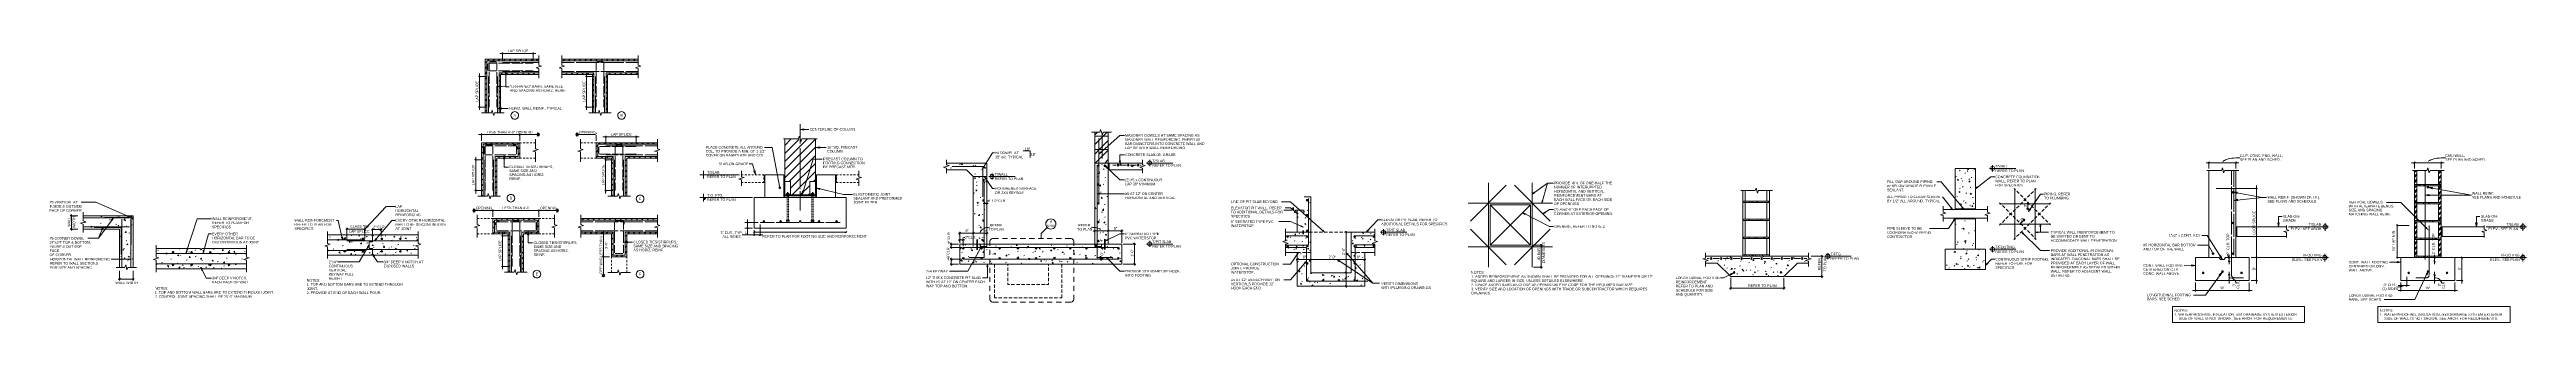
# Model space of a CAD drawing. Header units: inches. Extents: x 2 to 104, y 0 to 81.
# Drawn here: x 2 to 96.8, y 0 to 10.5 of the extents above.
import ezdxf

# ---------------------------------------------------------------- set-up
doc = ezdxf.new("R2010")
doc.units = ezdxf.units.IN
doc.header["$MEASUREMENT"] = 0
doc.linetypes.add('Dash 1_8_', pattern=[0.25, 0.125, -0.125])
doc.layers.add('A-DETL', color=7, linetype='Continuous', lineweight=18, true_color=0x00a600)
for name, color, linetype, lineweight in [('A-DETL-GENF', 7, 'Continuous', 18), ('A-DETL-THIN', 7, 'Continuous', 18), ('G-ANNO-TEXT', 7, 'Continuous', 9)]:
    doc.layers.add(name, color=color, linetype=linetype, lineweight=lineweight)
doc.styles.add('Arial', font='Arial.ttf', dxfattribs={"height": 0.098425})
pattern_1 = [(45, (91.08267, 0), (-0.098995, 0.098995), []), (45, (91.08267, 0.15), (-0.098995, 0.098995), [])]
pattern_2 = [(50, (91.08267, 0), (0.286846, -0.025301), [0.03, -0.33]), (355, (91.08267, 0), (-0.055977, 0.301024), [0.024, -0.264]), (100.451, (91.10667, -0.002), (0.231849, 0.275629), [0.025, -0.28]), (46.184, (91.08267, 0.08), (0.427136, -0.066141), [0.045, -0.495]), (96.636, (91.11867, 0.074), (0.37346, 0.38977), [0.038, -0.421]), (351.184, (91.08267, 0.08), (0.37408, 0.389267), [0.036, -0.396]), (21, (91.12267, 0.06), (0.238616, -0.161194), [0.03, -0.33]), (326, (91.12267, 0.06), (0.096981, 0.29042), [0.024, -0.264]), (71.451, (91.14267, 0.047), (0.336407, 0.128668), [0.025, -0.28]), (37.5, (91.08267, 0), (0.0047326, 0.1334601), [0.013, -0.248, 0.013, -0.255, -0.265]), (37.5, (91.08267, 0), (0.0047326, 0.1334601), [-0.529, 0.013, -0.252]), (7.5, (91.08267, 0), (0.1052654, 0.1580924), [0.013, -0.14, 0.013, -0.242, -0.101]), (7.5, (91.08267, 0), (0.1052654, 0.1580924), [-0.408, 0.013, -0.088]), (327.5, (90.99367, 0), (0.2135185, -0.0091575), [0.013, -0.087, 0.013, -0.299, -0.414]), (327.5, (90.99367, 0), (0.2135185, -0.0091575), [-0.412, 0.013, -0.401]), (317.5, (90.95367, 0), (0.2332406, 0.03991), [0.013, -0.117, 0.013, -0.194, -0.294]), (317.5, (90.95367, 0), (0.2332406, 0.03991), [-0.337, 0.013, -0.281])]
pattern_3 = [(50, (65.3647, 0.04906), (0.286846, -0.025301), [0.03, -0.33]), (355, (65.3647, 0.04906), (-0.055977, 0.301024), [0.024, -0.264]), (100.451, (65.3887, 0.04706), (0.231849, 0.275629), [0.025, -0.28]), (46.184, (65.3647, 0.12906), (0.427136, -0.066141), [0.045, -0.495]), (96.636, (65.4007, 0.12306), (0.37346, 0.38977), [0.038, -0.421]), (351.184, (65.3647, 0.12906), (0.37408, 0.389267), [0.036, -0.396]), (21, (65.4047, 0.10906), (0.238616, -0.161194), [0.03, -0.33]), (326, (65.4047, 0.10906), (0.09698, 0.29042), [0.024, -0.264]), (71.451, (65.4247, 0.09606), (0.336407, 0.128668), [0.025, -0.28]), (37.5, (65.36469, 0.04906), (0.0047326, 0.1334601), [0.013, -0.248, 0.013, -0.255, -0.265]), (37.5, (65.36469, 0.04906), (0.0047326, 0.1334601), [-0.529, 0.013, -0.252]), (7.5, (65.36469, 0.04906), (0.1052654, 0.1580924), [0.013, -0.14, 0.013, -0.242, -0.101]), (7.5, (65.36469, 0.04906), (0.1052654, 0.1580924), [-0.408, 0.013, -0.088]), (327.5, (65.27569, 0.04906), (0.2135185, -0.0091575), [0.013, -0.087, 0.013, -0.299, -0.414]), (327.5, (65.27569, 0.04906), (0.2135185, -0.0091575), [-0.412, 0.013, -0.401]), (317.5, (65.23569, 0.04906), (0.2332406, 0.03991), [0.013, -0.117, 0.013, -0.194, -0.294]), (317.5, (65.23569, 0.04906), (0.2332406, 0.03991), [-0.337, 0.013, -0.281])]

msp = doc.modelspace()

# ---------------------------------------------------------------- hatches: boundary and pattern name
at = {"layer": 'A-DETL-GENF'}
for points in [[(19.421, 9.49), (19.472, 9.49), (19.447, 9.637)], [(19.25, 9.009), (19.252, 9.062), (19.105, 9.036)], [(19.279, 8.168), (19.281, 8.221), (19.135, 8.195)], [(30.863, 7.365), (30.863, 7.416), (30.717, 7.393)], [(31.468, 6.681), (31.468, 6.733), (31.321, 6.708)], [(19.355, 6.268), (19.408, 6.268), (19.38, 6.414)], [(29.002, 5.657), (28.991, 5.805), (28.942, 5.793)], [(37.702, 5.886), (37.769, 5.959), (37.74, 5.978)], [(42.137, 5.977), (42.145, 5.978), (42.152, 5.981), (42.159, 5.986), (42.164, 5.992), (42.167, 6), (42.168, 6.008), (42.167, 6.016), (42.164, 6.024), (42.159, 6.03), (42.152, 6.035), (42.145, 6.038), (42.137, 6.039), (42.129, 6.038), (42.121, 6.035), (42.115, 6.03), (42.11, 6.024), (42.107, 6.016), (42.106, 6.008), (42.107, 6), (42.11, 5.992), (42.115, 5.986), (42.121, 5.981), (42.129, 5.978)], [(42.162, 6.462), (42.247, 6.514), (42.224, 6.54)], [(42.385, 5.977), (42.393, 5.978), (42.4, 5.981), (42.404, 5.984), (42.397, 5.994), (42.407, 5.987), (42.412, 5.994), (42.415, 6), (42.416, 6.008), (42.415, 6.016), (42.412, 6.024), (42.407, 6.03), (42.4, 6.035), (42.393, 6.038), (42.385, 6.039), (42.377, 6.038), (42.369, 6.035), (42.363, 6.03), (42.358, 6.024), (42.355, 6.016), (42.354, 6.008), (42.355, 6), (42.358, 5.992), (42.363, 5.986), (42.369, 5.981), (42.377, 5.978)], [(42.455, 5.914), (42.479, 5.94), (42.397, 5.994)], [(42.96, 6.099), (42.978, 6.195), (42.943, 6.195)], [(27.015, 4.701), (27.056, 4.713), (27.087, 4.746), (27.095, 4.781), (27.015, 4.781)], [(30.791, 4.894), (30.859, 5.025), (30.81, 5.04)], [(31.319, 5.152), (31.455, 5.094), (31.466, 5.144)], [(37.737, 5.414), (37.745, 5.415), (37.752, 5.418), (37.759, 5.423), (37.764, 5.43), (37.767, 5.437), (37.768, 5.445), (37.767, 5.453), (37.764, 5.461), (37.759, 5.467), (37.752, 5.472), (37.745, 5.475), (37.737, 5.476), (37.729, 5.475), (37.721, 5.472), (37.715, 5.467), (37.71, 5.461), (37.707, 5.453), (37.706, 5.445), (37.707, 5.437), (37.71, 5.43), (37.715, 5.423), (37.721, 5.418), (37.729, 5.415)], [(37.818, 5.494), (37.845, 5.514), (37.776, 5.583)], [(42.19, 4.915), (42.19, 4.949), (42.094, 4.932)], [(42.137, 5.256), (42.145, 5.257), (42.152, 5.26), (42.159, 5.265), (42.164, 5.272), (42.167, 5.279), (42.168, 5.287), (42.167, 5.295), (42.164, 5.303), (42.159, 5.309), (42.152, 5.314), (42.145, 5.317), (42.137, 5.318), (42.129, 5.317), (42.121, 5.314), (42.115, 5.309), (42.11, 5.303), (42.107, 5.295), (42.106, 5.287), (42.107, 5.279), (42.11, 5.272), (42.115, 5.265), (42.121, 5.26), (42.129, 5.257)], [(58.751, 4.916), (58.839, 4.959), (58.82, 4.987)], [(75.721, 5.124), (75.809, 5.171), (75.788, 5.197)], [(85.568, 4.956), (85.576, 4.957), (85.584, 4.96), (85.59, 4.965), (85.595, 4.971), (85.598, 4.979), (85.599, 4.985), (85.591, 4.988), (85.599, 4.988), (85.598, 4.995), (85.595, 5.002), (85.59, 5.009), (85.584, 5.014), (85.576, 5.017), (85.568, 5.018), (85.56, 5.017), (85.553, 5.014), (85.546, 5.009), (85.541, 5.002), (85.538, 4.995), (85.537, 4.987), (85.538, 4.979), (85.541, 4.971), (85.546, 4.965), (85.553, 4.96), (85.56, 4.957)], [(85.729, 4.937), (85.739, 4.988), (85.59, 4.988), (85.652, 4.965)], [(93.088, 4.849), (93.087, 4.901), (92.941, 4.876)], [(93.041, 5.154), (93.049, 5.155), (93.057, 5.158), (93.063, 5.163), (93.068, 5.169), (93.071, 5.177), (93.072, 5.185), (93.071, 5.193), (93.068, 5.201), (93.063, 5.207), (93.057, 5.212), (93.049, 5.215), (93.041, 5.216), (93.033, 5.215), (93.026, 5.212), (93.019, 5.207), (93.014, 5.201), (93.011, 5.193), (93.01, 5.185), (93.011, 5.177), (93.014, 5.169), (93.019, 5.163), (93.026, 5.158), (93.033, 5.155)], [(93.208, 5.121), (93.218, 5.172), (93.07, 5.171), (93.093, 5.163)], [(4.364, 3.896), (4.407, 3.984), (4.336, 3.915)], [(5.06, 4.031), (4.979, 4.084), (4.965, 4.053)], [(29.326, 3.843), (29.334, 3.844), (29.342, 3.847), (29.348, 3.852), (29.353, 3.858), (29.356, 3.866), (29.357, 3.874), (29.356, 3.882), (29.353, 3.889), (29.348, 3.896), (29.342, 3.901), (29.334, 3.904), (29.326, 3.905), (29.318, 3.904), (29.311, 3.901), (29.304, 3.896), (29.299, 3.889), (29.296, 3.882), (29.295, 3.874), (29.296, 3.866), (29.299, 3.858), (29.304, 3.852), (29.311, 3.847), (29.318, 3.844)], [(29.971, 3.843), (29.979, 3.844), (29.987, 3.847), (29.993, 3.852), (29.998, 3.858), (30.001, 3.866), (30.002, 3.874), (30.001, 3.882), (29.998, 3.889), (29.993, 3.896), (29.987, 3.901), (29.979, 3.904), (29.971, 3.905), (29.963, 3.904), (29.956, 3.901), (29.949, 3.896), (29.944, 3.889), (29.941, 3.882), (29.94, 3.874), (29.941, 3.866), (29.944, 3.858), (29.949, 3.852), (29.956, 3.847), (29.963, 3.844)], [(30.717, 3.843), (30.725, 3.844), (30.732, 3.847), (30.739, 3.852), (30.744, 3.858), (30.747, 3.866), (30.748, 3.874), (30.747, 3.882), (30.744, 3.889), (30.739, 3.896), (30.732, 3.901), (30.725, 3.904), (30.717, 3.905), (30.709, 3.904), (30.701, 3.901), (30.695, 3.896), (30.69, 3.889), (30.687, 3.882), (30.686, 3.874), (30.687, 3.866), (30.69, 3.858), (30.695, 3.852), (30.701, 3.847), (30.709, 3.844)], [(31.441, 3.843), (31.449, 3.844), (31.457, 3.847), (31.463, 3.852), (31.468, 3.858), (31.471, 3.866), (31.472, 3.874), (31.471, 3.882), (31.468, 3.889), (31.463, 3.896), (31.457, 3.901), (31.449, 3.904), (31.441, 3.905), (31.433, 3.904), (31.425, 3.901), (31.419, 3.896), (31.414, 3.889), (31.411, 3.882), (31.41, 3.874), (31.411, 3.866), (31.414, 3.858), (31.419, 3.852), (31.425, 3.847), (31.433, 3.844)], [(32.11, 3.843), (32.118, 3.844), (32.125, 3.847), (32.132, 3.852), (32.137, 3.858), (32.14, 3.866), (32.141, 3.874), (32.14, 3.882), (32.137, 3.889), (32.132, 3.896), (32.125, 3.901), (32.118, 3.904), (32.11, 3.905), (32.102, 3.904), (32.094, 3.901), (32.088, 3.896), (32.083, 3.889), (32.08, 3.882), (32.079, 3.874), (32.08, 3.866), (32.083, 3.858), (32.088, 3.852), (32.094, 3.847), (32.102, 3.844)], [(37.737, 4.643), (37.745, 4.644), (37.752, 4.647), (37.759, 4.652), (37.764, 4.659), (37.767, 4.666), (37.768, 4.674), (37.767, 4.682), (37.764, 4.69), (37.759, 4.696), (37.752, 4.701), (37.745, 4.704), (37.737, 4.705), (37.729, 4.704), (37.721, 4.701), (37.715, 4.696), (37.71, 4.69), (37.707, 4.682), (37.706, 4.674), (37.707, 4.666), (37.71, 4.659), (37.715, 4.652), (37.721, 4.647), (37.729, 4.644)], [(37.737, 3.873), (37.745, 3.874), (37.752, 3.878), (37.759, 3.883), (37.764, 3.889), (37.767, 3.896), (37.768, 3.904), (37.767, 3.912), (37.764, 3.92), (37.759, 3.926), (37.752, 3.931), (37.745, 3.934), (37.737, 3.935), (37.729, 3.934), (37.721, 3.931), (37.715, 3.926), (37.71, 3.92), (37.707, 3.912), (37.706, 3.904), (37.707, 3.896), (37.71, 3.889), (37.715, 3.883), (37.721, 3.878), (37.729, 3.874)], [(42.137, 4.536), (42.145, 4.537), (42.152, 4.54), (42.159, 4.545), (42.164, 4.552), (42.167, 4.559), (42.168, 4.567), (42.167, 4.575), (42.164, 4.583), (42.159, 4.589), (42.152, 4.594), (42.145, 4.597), (42.137, 4.598), (42.129, 4.597), (42.121, 4.594), (42.115, 4.589), (42.11, 4.583), (42.107, 4.575), (42.106, 4.567), (42.107, 4.559), (42.11, 4.552), (42.115, 4.545), (42.121, 4.54), (42.129, 4.537)], [(42.137, 3.813), (42.145, 3.814), (42.152, 3.817), (42.159, 3.822), (42.164, 3.828), (42.167, 3.836), (42.168, 3.844), (42.167, 3.852), (42.164, 3.859), (42.159, 3.866), (42.152, 3.87), (42.145, 3.874), (42.137, 3.875), (42.129, 3.874), (42.121, 3.87), (42.115, 3.866), (42.11, 3.859), (42.107, 3.852), (42.106, 3.844), (42.107, 3.836), (42.11, 3.828), (42.115, 3.822), (42.121, 3.817), (42.129, 3.814)], [(49.788, 4.16), (49.722, 4.232), (49.702, 4.205)], [(50.133, 4.652), (50.141, 4.654), (50.149, 4.657), (50.155, 4.662), (50.16, 4.668), (50.163, 4.675), (50.164, 4.683), (50.163, 4.692), (50.16, 4.699), (50.155, 4.705), (50.149, 4.71), (50.141, 4.713), (50.133, 4.715), (50.125, 4.713), (50.118, 4.71), (50.111, 4.705), (50.106, 4.699), (50.103, 4.692), (50.102, 4.683), (50.103, 4.675), (50.106, 4.668), (50.111, 4.662), (50.118, 4.657), (50.125, 4.654)], [(50.133, 4.079), (50.141, 4.08), (50.149, 4.083), (50.155, 4.088), (50.16, 4.094), (50.163, 4.102), (50.164, 4.11), (50.163, 4.118), (50.16, 4.125), (50.155, 4.132), (50.149, 4.137), (50.141, 4.14), (50.133, 4.141), (50.125, 4.14), (50.118, 4.137), (50.111, 4.132), (50.106, 4.125), (50.103, 4.118), (50.102, 4.11), (50.103, 4.102), (50.106, 4.094), (50.111, 4.088), (50.118, 4.083), (50.125, 4.08)], [(58.465, 4.139), (58.481, 4.168), (58.388, 4.197)], [(59.113, 4.57), (59.157, 4.659), (59.124, 4.668)], [(59.16, 4.158), (59.25, 4.199), (59.231, 4.227)], [(74.852, 4.318), (74.806, 4.404), (74.78, 4.383)], [(74.899, 3.89), (74.937, 3.981), (74.869, 3.909)], [(75.269, 4.337), (75.221, 4.423), (75.195, 4.4)], [(77.751, 4.255), (77.82, 4.326), (77.791, 4.345)], [(85.568, 3.777), (85.576, 3.778), (85.584, 3.782), (85.59, 3.786), (85.595, 3.793), (85.598, 3.8), (85.599, 3.808), (85.598, 3.816), (85.595, 3.824), (85.59, 3.83), (85.584, 3.835), (85.576, 3.838), (85.568, 3.839), (85.56, 3.838), (85.553, 3.835), (85.546, 3.83), (85.541, 3.824), (85.538, 3.816), (85.537, 3.808), (85.538, 3.8), (85.541, 3.793), (85.546, 3.786), (85.553, 3.782), (85.56, 3.778)], [(85.762, 4.666), (85.757, 4.717), (85.613, 4.678), (85.652, 4.675)], [(87.322, 3.667), (87.348, 3.814), (87.295, 3.814)], [(94.897, 3.667), (94.923, 3.814), (94.87, 3.814)], [(4, 3.543), (4.021, 3.638), (3.969, 3.555)], [(13.198, 3.171), (13.192, 3.269), (13.16, 3.262)], [(13.272, 3.173), (13.28, 3.174), (13.287, 3.177), (13.294, 3.182), (13.299, 3.189), (13.302, 3.196), (13.303, 3.204), (13.302, 3.212), (13.299, 3.22), (13.294, 3.226), (13.287, 3.231), (13.28, 3.234), (13.272, 3.235), (13.264, 3.234), (13.256, 3.231), (13.25, 3.226), (13.245, 3.22), (13.242, 3.212), (13.241, 3.204), (13.242, 3.196), (13.245, 3.189), (13.25, 3.182), (13.256, 3.177), (13.264, 3.174)], [(13.984, 3.173), (13.993, 3.174), (14, 3.177), (14.006, 3.182), (14.011, 3.189), (14.014, 3.196), (14.016, 3.204), (14.014, 3.212), (14.011, 3.22), (14.006, 3.226), (14, 3.231), (13.993, 3.234), (13.984, 3.235), (13.976, 3.234), (13.969, 3.231), (13.963, 3.226), (13.958, 3.22), (13.955, 3.212), (13.953, 3.204), (13.955, 3.196), (13.958, 3.189), (13.963, 3.182), (13.969, 3.177), (13.976, 3.174)], [(14.094, 3.609), (14.173, 3.668), (14.147, 3.692)], [(14.178, 2.878), (14.213, 2.971), (14.149, 2.895)], [(14.433, 3.136), (14.507, 3.199), (14.482, 3.221)], [(14.698, 3.173), (14.706, 3.174), (14.713, 3.177), (14.72, 3.182), (14.725, 3.189), (14.728, 3.196), (14.729, 3.204), (14.728, 3.212), (14.725, 3.22), (14.72, 3.226), (14.713, 3.231), (14.706, 3.234), (14.698, 3.235), (14.69, 3.234), (14.682, 3.231), (14.676, 3.226), (14.671, 3.22), (14.668, 3.212), (14.667, 3.204), (14.668, 3.196), (14.671, 3.189), (14.676, 3.182), (14.682, 3.177), (14.69, 3.174)], [(15.412, 3.173), (15.42, 3.174), (15.428, 3.177), (15.434, 3.182), (15.439, 3.189), (15.442, 3.196), (15.443, 3.204), (15.442, 3.212), (15.439, 3.22), (15.434, 3.226), (15.428, 3.231), (15.42, 3.234), (15.412, 3.235), (15.404, 3.234), (15.397, 3.231), (15.39, 3.226), (15.385, 3.22), (15.382, 3.212), (15.381, 3.204), (15.382, 3.196), (15.385, 3.189), (15.39, 3.182), (15.397, 3.177), (15.404, 3.174)], [(20.282, 3.362), (20.334, 3.362), (20.309, 3.508)], [(24.111, 3.052), (24.111, 3.104), (23.964, 3.081)], [(36.961, 2.811), (36.969, 2.812), (36.977, 2.816), (36.983, 2.821), (36.988, 2.827), (36.991, 2.834), (36.992, 2.842), (36.991, 2.851), (36.988, 2.858), (36.983, 2.864), (36.977, 2.869), (36.969, 2.872), (36.961, 2.873), (36.953, 2.872), (36.946, 2.869), (36.939, 2.864), (36.934, 2.858), (36.931, 2.851), (36.93, 2.842), (36.931, 2.834), (36.934, 2.827), (36.939, 2.821), (36.946, 2.816), (36.953, 2.812)], [(37.625, 2.821), (37.656, 2.914), (37.594, 2.838)], [(37.667, 2.811), (37.675, 2.812), (37.683, 2.816), (37.689, 2.821), (37.694, 2.827), (37.697, 2.834), (37.698, 2.842), (37.697, 2.851), (37.694, 2.858), (37.689, 2.864), (37.683, 2.869), (37.675, 2.872), (37.667, 2.873), (37.659, 2.872), (37.652, 2.869), (37.645, 2.864), (37.641, 2.858), (37.637, 2.851), (37.636, 2.842), (37.637, 2.834), (37.641, 2.827), (37.645, 2.821), (37.652, 2.816), (37.659, 2.812)], [(37.737, 3.105), (37.745, 3.106), (37.752, 3.109), (37.759, 3.114), (37.764, 3.121), (37.767, 3.128), (37.768, 3.136), (37.767, 3.144), (37.764, 3.152), (37.759, 3.158), (37.752, 3.163), (37.745, 3.166), (37.737, 3.167), (37.729, 3.166), (37.721, 3.163), (37.715, 3.158), (37.71, 3.152), (37.707, 3.144), (37.706, 3.136), (37.707, 3.128), (37.71, 3.121), (37.715, 3.114), (37.721, 3.109), (37.729, 3.106)], [(38.356, 2.811), (38.364, 2.812), (38.371, 2.816), (38.377, 2.821), (38.382, 2.827), (38.386, 2.834), (38.387, 2.842), (38.386, 2.851), (38.382, 2.858), (38.377, 2.864), (38.371, 2.869), (38.364, 2.872), (38.356, 2.873), (38.348, 2.872), (38.34, 2.869), (38.334, 2.864), (38.329, 2.858), (38.326, 2.851), (38.325, 2.842), (38.326, 2.834), (38.329, 2.827), (38.334, 2.821), (38.34, 2.816), (38.348, 2.812)], [(39.054, 2.811), (39.062, 2.812), (39.069, 2.816), (39.076, 2.821), (39.081, 2.827), (39.084, 2.834), (39.085, 2.842), (39.084, 2.851), (39.081, 2.858), (39.076, 2.864), (39.069, 2.869), (39.062, 2.872), (39.054, 2.873), (39.046, 2.872), (39.038, 2.869), (39.032, 2.864), (39.027, 2.858), (39.024, 2.851), (39.023, 2.842), (39.024, 2.834), (39.027, 2.827), (39.032, 2.821), (39.038, 2.816), (39.046, 2.812)], [(39.752, 2.811), (39.76, 2.812), (39.767, 2.816), (39.774, 2.821), (39.779, 2.827), (39.782, 2.834), (39.783, 2.842), (39.782, 2.851), (39.779, 2.858), (39.774, 2.864), (39.767, 2.869), (39.76, 2.872), (39.752, 2.873), (39.744, 2.872), (39.736, 2.869), (39.73, 2.864), (39.725, 2.858), (39.722, 2.851), (39.721, 2.842), (39.722, 2.834), (39.725, 2.827), (39.73, 2.821), (39.736, 2.816), (39.744, 2.812)], [(40.449, 2.811), (40.457, 2.812), (40.464, 2.816), (40.471, 2.821), (40.476, 2.827), (40.479, 2.834), (40.48, 2.842), (40.479, 2.851), (40.476, 2.858), (40.471, 2.864), (40.464, 2.869), (40.457, 2.872), (40.449, 2.873), (40.441, 2.872), (40.433, 2.869), (40.427, 2.864), (40.422, 2.858), (40.419, 2.851), (40.418, 2.842), (40.419, 2.834), (40.422, 2.827), (40.427, 2.821), (40.433, 2.816), (40.441, 2.812)], [(41.062, 2.811), (41.07, 2.812), (41.077, 2.816), (41.084, 2.821), (41.089, 2.827), (41.092, 2.834), (41.093, 2.842), (41.092, 2.851), (41.089, 2.858), (41.084, 2.864), (41.077, 2.869), (41.07, 2.872), (41.062, 2.873), (41.054, 2.872), (41.046, 2.869), (41.04, 2.864), (41.035, 2.858), (41.032, 2.851), (41.031, 2.842), (41.032, 2.834), (41.035, 2.827), (41.04, 2.821), (41.046, 2.816), (41.054, 2.812)], [(41.675, 2.811), (41.683, 2.812), (41.691, 2.816), (41.697, 2.821), (41.702, 2.827), (41.705, 2.834), (41.706, 2.842), (41.705, 2.851), (41.702, 2.858), (41.697, 2.864), (41.691, 2.869), (41.683, 2.872), (41.675, 2.873), (41.667, 2.872), (41.66, 2.869), (41.653, 2.864), (41.648, 2.858), (41.645, 2.851), (41.644, 2.842), (41.645, 2.834), (41.648, 2.827), (41.653, 2.821), (41.66, 2.816), (41.667, 2.812)], [(42.137, 3.089), (42.145, 3.09), (42.152, 3.093), (42.159, 3.098), (42.164, 3.105), (42.167, 3.112), (42.168, 3.12), (42.167, 3.128), (42.164, 3.136), (42.159, 3.142), (42.152, 3.147), (42.145, 3.15), (42.137, 3.151), (42.129, 3.15), (42.121, 3.147), (42.115, 3.142), (42.11, 3.136), (42.107, 3.128), (42.106, 3.12), (42.107, 3.112), (42.11, 3.105), (42.115, 3.098), (42.121, 3.093), (42.129, 3.09)], [(42.291, 2.811), (42.299, 2.812), (42.306, 2.816), (42.312, 2.821), (42.317, 2.827), (42.321, 2.834), (42.322, 2.842), (42.321, 2.851), (42.317, 2.858), (42.312, 2.864), (42.306, 2.869), (42.299, 2.872), (42.291, 2.873), (42.283, 2.872), (42.275, 2.869), (42.269, 2.864), (42.264, 2.858), (42.261, 2.851), (42.26, 2.842), (42.261, 2.834), (42.264, 2.827), (42.269, 2.821), (42.275, 2.816), (42.283, 2.812)], [(42.404, 3.124), (42.498, 3.151), (42.485, 3.181)], [(42.901, 2.811), (42.909, 2.812), (42.917, 2.816), (42.923, 2.821), (42.928, 2.827), (42.931, 2.834), (42.932, 2.842), (42.931, 2.851), (42.928, 2.858), (42.923, 2.864), (42.917, 2.869), (42.909, 2.872), (42.9, 2.873), (42.893, 2.872), (42.886, 2.869), (42.879, 2.864), (42.875, 2.858), (42.871, 2.851), (42.87, 2.842), (42.871, 2.834), (42.875, 2.827), (42.879, 2.821), (42.886, 2.816), (42.893, 2.812), (42.9, 2.812)], [(49.381, 3.258), (49.389, 3.259), (49.397, 3.263), (49.403, 3.268), (49.408, 3.274), (49.411, 3.281), (49.412, 3.289), (49.411, 3.297), (49.408, 3.305), (49.403, 3.311), (49.397, 3.316), (49.389, 3.319), (49.381, 3.32), (49.373, 3.319), (49.366, 3.316), (49.359, 3.311), (49.354, 3.305), (49.351, 3.297), (49.35, 3.289), (49.351, 3.281), (49.354, 3.274), (49.359, 3.268), (49.366, 3.263), (49.373, 3.259)], [(49.381, 2.897), (49.389, 2.898), (49.397, 2.901), (49.403, 2.906), (49.408, 2.912), (49.411, 2.92), (49.412, 2.928), (49.411, 2.936), (49.408, 2.943), (49.403, 2.95), (49.397, 2.955), (49.389, 2.958), (49.381, 2.959), (49.373, 2.958), (49.366, 2.955), (49.359, 2.95), (49.354, 2.943), (49.351, 2.936), (49.35, 2.928), (49.351, 2.92), (49.354, 2.912), (49.359, 2.906), (49.366, 2.901), (49.373, 2.898)], [(49.988, 3.653), (49.905, 3.708), (49.893, 3.675)], [(50.133, 3.488), (50.141, 3.489), (50.149, 3.493), (50.155, 3.497), (50.16, 3.504), (50.163, 3.511), (50.164, 3.519), (50.163, 3.527), (50.16, 3.535), (50.155, 3.541), (50.149, 3.546), (50.141, 3.549), (50.133, 3.55), (50.125, 3.549), (50.118, 3.546), (50.111, 3.541), (50.106, 3.535), (50.103, 3.527), (50.102, 3.519), (50.103, 3.511), (50.106, 3.504), (50.111, 3.497), (50.118, 3.493), (50.125, 3.489)], [(50.133, 3.258), (50.141, 3.259), (50.149, 3.263), (50.155, 3.268), (50.16, 3.274), (50.163, 3.281), (50.164, 3.289), (50.163, 3.297), (50.16, 3.305), (50.155, 3.311), (50.149, 3.316), (50.141, 3.319), (50.133, 3.32), (50.125, 3.319), (50.118, 3.316), (50.111, 3.311), (50.106, 3.305), (50.103, 3.297), (50.102, 3.289), (50.103, 3.281), (50.106, 3.274), (50.111, 3.268), (50.118, 3.263), (50.125, 3.259)], [(50.138, 2.897), (50.146, 2.898), (50.153, 2.901), (50.16, 2.906), (50.164, 2.912), (50.168, 2.92), (50.169, 2.928), (50.168, 2.936), (50.164, 2.943), (50.16, 2.95), (50.153, 2.955), (50.146, 2.958), (50.138, 2.959), (50.13, 2.958), (50.122, 2.955), (50.116, 2.95), (50.111, 2.943), (50.108, 2.936), (50.107, 2.928), (50.108, 2.92), (50.111, 2.912), (50.116, 2.906), (50.122, 2.901), (50.13, 2.898)], [(50.794, 3.463), (50.732, 3.541), (50.71, 3.515)], [(51.947, 3.256), (51.955, 3.257), (51.963, 3.26), (51.969, 3.265), (51.974, 3.271), (51.977, 3.279), (51.978, 3.287), (51.977, 3.295), (51.974, 3.302), (51.969, 3.309), (51.963, 3.313), (51.955, 3.317), (51.947, 3.318), (51.939, 3.317), (51.932, 3.313), (51.925, 3.309), (51.92, 3.302), (51.917, 3.295), (51.916, 3.287), (51.917, 3.279), (51.92, 3.271), (51.925, 3.265), (51.932, 3.26), (51.939, 3.257)], [(51.947, 2.894), (51.955, 2.895), (51.963, 2.898), (51.969, 2.903), (51.974, 2.91), (51.977, 2.917), (51.978, 2.925), (51.977, 2.933), (51.974, 2.941), (51.969, 2.947), (51.963, 2.952), (51.955, 2.955), (51.947, 2.956), (51.939, 2.955), (51.932, 2.952), (51.925, 2.947), (51.92, 2.941), (51.917, 2.933), (51.916, 2.925), (51.917, 2.917), (51.92, 2.91), (51.925, 2.903), (51.932, 2.898), (51.939, 2.895)], [(52.395, 3.458), (52.475, 3.517), (52.449, 3.541)], [(52.685, 3.256), (52.693, 3.257), (52.701, 3.26), (52.707, 3.265), (52.712, 3.271), (52.715, 3.279), (52.716, 3.287), (52.715, 3.295), (52.712, 3.302), (52.707, 3.309), (52.701, 3.313), (52.693, 3.317), (52.685, 3.318), (52.677, 3.317), (52.67, 3.313), (52.663, 3.309), (52.658, 3.302), (52.655, 3.295), (52.654, 3.287), (52.655, 3.279), (52.658, 3.271), (52.663, 3.265), (52.67, 3.26), (52.677, 3.257)], [(52.685, 2.896), (52.693, 2.897), (52.701, 2.9), (52.707, 2.905), (52.712, 2.911), (52.715, 2.919), (52.716, 2.927), (52.715, 2.935), (52.712, 2.942), (52.707, 2.949), (52.701, 2.954), (52.693, 2.957), (52.685, 2.958), (52.677, 2.957), (52.67, 2.954), (52.663, 2.949), (52.658, 2.942), (52.655, 2.935), (52.654, 2.927), (52.655, 2.919), (52.658, 2.911), (52.663, 2.905), (52.67, 2.9), (52.677, 2.897)], [(77.534, 3.385), (77.558, 3.411), (77.477, 3.466)], [(78.104, 3.439), (78.104, 3.473), (78.008, 3.456)], [(78.189, 3.675), (78.223, 3.675), (78.206, 3.771)], [(93.091, 3.513), (93.005, 3.634), (92.967, 3.598)], [(4.645, 2.405), (4.741, 2.423), (4.645, 2.44)], [(4.989, 2.405), (5.088, 2.423), (4.989, 2.44)], [(6.703, 2.655), (6.711, 2.656), (6.719, 2.659), (6.725, 2.664), (6.73, 2.67), (6.733, 2.678), (6.734, 2.686), (6.733, 2.694), (6.73, 2.701), (6.725, 2.708), (6.719, 2.713), (6.711, 2.716), (6.703, 2.717), (6.695, 2.716), (6.688, 2.713), (6.681, 2.708), (6.677, 2.701), (6.673, 2.694), (6.672, 2.686), (6.673, 2.678), (6.677, 2.67), (6.681, 2.664), (6.688, 2.659), (6.695, 2.656)], [(6.703, 2.174), (6.711, 2.175), (6.719, 2.178), (6.725, 2.183), (6.73, 2.189), (6.733, 2.197), (6.734, 2.205), (6.733, 2.213), (6.73, 2.22), (6.725, 2.227), (6.719, 2.231), (6.711, 2.235), (6.703, 2.236), (6.695, 2.235), (6.688, 2.231), (6.681, 2.227), (6.677, 2.22), (6.673, 2.213), (6.672, 2.205), (6.673, 2.197), (6.677, 2.189), (6.681, 2.183), (6.688, 2.178), (6.695, 2.175)], [(7.201, 2.647), (7.247, 2.734), (7.215, 2.745)], [(7.418, 2.655), (7.426, 2.656), (7.433, 2.659), (7.44, 2.664), (7.444, 2.67), (7.448, 2.678), (7.449, 2.686), (7.448, 2.694), (7.444, 2.701), (7.44, 2.708), (7.433, 2.713), (7.426, 2.716), (7.418, 2.717), (7.41, 2.716), (7.402, 2.713), (7.396, 2.708), (7.391, 2.701), (7.388, 2.694), (7.387, 2.686), (7.388, 2.678), (7.391, 2.67), (7.396, 2.664), (7.402, 2.659), (7.41, 2.656)], [(7.418, 2.174), (7.426, 2.175), (7.433, 2.178), (7.44, 2.183), (7.444, 2.189), (7.448, 2.197), (7.449, 2.205), (7.448, 2.213), (7.444, 2.22), (7.44, 2.227), (7.433, 2.231), (7.426, 2.235), (7.418, 2.236), (7.41, 2.235), (7.402, 2.231), (7.396, 2.227), (7.391, 2.22), (7.388, 2.213), (7.387, 2.205), (7.388, 2.197), (7.391, 2.189), (7.396, 2.183), (7.402, 2.178), (7.41, 2.175)], [(7.806, 1.992), (7.835, 2.007), (7.777, 2.087)], [(7.865, 2.649), (7.904, 2.738), (7.871, 2.747)], [(8.132, 2.655), (8.14, 2.656), (8.148, 2.659), (8.154, 2.664), (8.159, 2.67), (8.162, 2.678), (8.163, 2.686), (8.162, 2.694), (8.159, 2.701), (8.154, 2.708), (8.148, 2.713), (8.14, 2.716), (8.132, 2.717), (8.124, 2.716), (8.117, 2.713), (8.11, 2.708), (8.105, 2.701), (8.102, 2.694), (8.101, 2.686), (8.102, 2.678), (8.105, 2.67), (8.11, 2.664), (8.117, 2.659), (8.124, 2.656)], [(8.132, 2.174), (8.14, 2.175), (8.148, 2.178), (8.154, 2.183), (8.159, 2.189), (8.162, 2.197), (8.163, 2.205), (8.162, 2.213), (8.159, 2.22), (8.154, 2.227), (8.148, 2.231), (8.14, 2.235), (8.132, 2.236), (8.124, 2.235), (8.117, 2.231), (8.11, 2.227), (8.105, 2.22), (8.102, 2.213), (8.101, 2.205), (8.102, 2.197), (8.105, 2.189), (8.11, 2.183), (8.117, 2.178), (8.124, 2.175)], [(8.846, 2.655), (8.854, 2.656), (8.862, 2.659), (8.868, 2.664), (8.873, 2.67), (8.876, 2.678), (8.877, 2.686), (8.876, 2.694), (8.873, 2.701), (8.868, 2.708), (8.862, 2.713), (8.854, 2.716), (8.846, 2.717), (8.838, 2.716), (8.831, 2.713), (8.824, 2.708), (8.82, 2.701), (8.816, 2.694), (8.815, 2.686), (8.816, 2.678), (8.82, 2.67), (8.824, 2.664), (8.831, 2.659), (8.838, 2.656)], [(8.846, 2.174), (8.854, 2.175), (8.862, 2.178), (8.868, 2.183), (8.873, 2.189), (8.876, 2.197), (8.877, 2.205), (8.876, 2.213), (8.873, 2.22), (8.868, 2.227), (8.862, 2.231), (8.854, 2.235), (8.846, 2.236), (8.838, 2.235), (8.831, 2.231), (8.824, 2.227), (8.82, 2.22), (8.816, 2.213), (8.815, 2.205), (8.816, 2.197), (8.82, 2.189), (8.824, 2.183), (8.831, 2.178), (8.838, 2.175)], [(13.272, 2.693), (13.28, 2.694), (13.287, 2.697), (13.294, 2.702), (13.299, 2.709), (13.302, 2.716), (13.303, 2.724), (13.302, 2.732), (13.299, 2.74), (13.294, 2.746), (13.287, 2.751), (13.28, 2.754), (13.272, 2.755), (13.264, 2.754), (13.256, 2.751), (13.25, 2.746), (13.245, 2.74), (13.242, 2.732), (13.241, 2.724), (13.242, 2.716), (13.245, 2.709), (13.25, 2.702), (13.256, 2.697), (13.264, 2.694)], [(13.984, 2.693), (13.993, 2.694), (14, 2.697), (14.006, 2.702), (14.011, 2.709), (14.014, 2.716), (14.016, 2.724), (14.014, 2.732), (14.011, 2.74), (14.006, 2.746), (14, 2.751), (13.993, 2.754), (13.984, 2.755), (13.976, 2.754), (13.969, 2.751), (13.963, 2.746), (13.958, 2.74), (13.955, 2.732), (13.953, 2.724), (13.955, 2.716), (13.958, 2.709), (13.963, 2.702), (13.969, 2.697), (13.976, 2.694)], [(14.387, 2.516), (14.414, 2.535), (14.345, 2.606)], [(14.698, 2.693), (14.706, 2.694), (14.713, 2.697), (14.72, 2.702), (14.725, 2.709), (14.728, 2.716), (14.729, 2.724), (14.728, 2.732), (14.725, 2.74), (14.72, 2.746), (14.713, 2.751), (14.706, 2.754), (14.698, 2.755), (14.69, 2.754), (14.682, 2.751), (14.676, 2.746), (14.671, 2.74), (14.668, 2.732), (14.667, 2.724), (14.668, 2.716), (14.671, 2.709), (14.676, 2.702), (14.682, 2.697), (14.69, 2.694)], [(15.412, 2.693), (15.42, 2.694), (15.428, 2.697), (15.434, 2.702), (15.439, 2.709), (15.442, 2.716), (15.443, 2.724), (15.442, 2.732), (15.439, 2.74), (15.434, 2.746), (15.428, 2.751), (15.42, 2.754), (15.412, 2.755), (15.404, 2.754), (15.397, 2.751), (15.39, 2.746), (15.385, 2.74), (15.382, 2.732), (15.381, 2.724), (15.382, 2.716), (15.385, 2.709), (15.39, 2.702), (15.397, 2.697), (15.404, 2.694)], [(36.961, 2.427), (36.971, 2.429), (36.977, 2.432), (36.983, 2.437), (36.988, 2.443), (36.991, 2.45), (36.992, 2.458), (36.991, 2.466), (36.988, 2.474), (36.983, 2.48), (36.977, 2.485), (36.969, 2.488), (36.961, 2.489), (36.953, 2.488), (36.946, 2.485), (36.939, 2.48), (36.934, 2.474), (36.931, 2.466), (36.93, 2.458), (36.931, 2.45), (36.934, 2.443), (36.939, 2.437), (36.946, 2.432), (36.953, 2.428)], [(37.667, 2.427), (37.677, 2.429), (37.683, 2.432), (37.689, 2.437), (37.694, 2.443), (37.697, 2.45), (37.698, 2.458), (37.697, 2.466), (37.694, 2.474), (37.689, 2.48), (37.683, 2.485), (37.675, 2.488), (37.667, 2.489), (37.659, 2.488), (37.652, 2.485), (37.645, 2.48), (37.641, 2.474), (37.637, 2.466), (37.636, 2.458), (37.637, 2.45), (37.641, 2.443), (37.645, 2.437), (37.652, 2.432), (37.659, 2.428)], [(37.869, 2.136), (37.902, 2.136), (37.885, 2.233)], [(38.356, 2.427), (38.365, 2.429), (38.371, 2.432), (38.377, 2.437), (38.382, 2.443), (38.386, 2.45), (38.387, 2.458), (38.386, 2.466), (38.382, 2.474), (38.377, 2.48), (38.371, 2.485), (38.364, 2.488), (38.356, 2.489), (38.348, 2.488), (38.34, 2.485), (38.334, 2.48), (38.329, 2.474), (38.326, 2.466), (38.325, 2.458), (38.326, 2.45), (38.329, 2.443), (38.334, 2.437), (38.34, 2.432), (38.348, 2.428)], [(39.054, 2.427), (39.063, 2.429), (39.069, 2.432), (39.076, 2.437), (39.081, 2.443), (39.084, 2.45), (39.085, 2.458), (39.084, 2.466), (39.081, 2.474), (39.076, 2.48), (39.069, 2.485), (39.062, 2.488), (39.054, 2.489), (39.046, 2.488), (39.038, 2.485), (39.032, 2.48), (39.027, 2.474), (39.024, 2.466), (39.023, 2.458), (39.024, 2.45), (39.027, 2.443), (39.032, 2.437), (39.038, 2.432), (39.046, 2.428)], [(39.752, 2.427), (39.761, 2.429), (39.767, 2.432), (39.774, 2.437), (39.779, 2.443), (39.782, 2.45), (39.783, 2.458), (39.782, 2.466), (39.779, 2.474), (39.774, 2.48), (39.767, 2.485), (39.76, 2.488), (39.752, 2.489), (39.744, 2.488), (39.736, 2.485), (39.73, 2.48), (39.725, 2.474), (39.722, 2.466), (39.721, 2.458), (39.722, 2.45), (39.725, 2.443), (39.73, 2.437), (39.736, 2.432), (39.744, 2.428)], [(40.449, 2.427), (40.458, 2.429), (40.464, 2.432), (40.471, 2.437), (40.476, 2.443), (40.479, 2.45), (40.48, 2.458), (40.479, 2.466), (40.476, 2.474), (40.471, 2.48), (40.464, 2.485), (40.457, 2.488), (40.449, 2.489), (40.441, 2.488), (40.433, 2.485), (40.427, 2.48), (40.422, 2.474), (40.419, 2.466), (40.418, 2.458), (40.419, 2.45), (40.422, 2.443), (40.427, 2.437), (40.433, 2.432), (40.441, 2.428)], [(41.062, 2.427), (41.071, 2.429), (41.077, 2.432), (41.084, 2.437), (41.089, 2.443), (41.092, 2.45), (41.093, 2.458), (41.092, 2.466), (41.089, 2.474), (41.084, 2.48), (41.077, 2.485), (41.07, 2.488), (41.062, 2.489), (41.054, 2.488), (41.046, 2.485), (41.04, 2.48), (41.035, 2.474), (41.032, 2.466), (41.031, 2.458), (41.032, 2.45), (41.035, 2.443), (41.04, 2.437), (41.046, 2.432), (41.054, 2.428)], [(41.675, 2.427), (41.685, 2.429), (41.691, 2.432), (41.697, 2.437), (41.702, 2.443), (41.705, 2.45), (41.706, 2.458), (41.705, 2.466), (41.702, 2.474), (41.697, 2.48), (41.691, 2.485), (41.683, 2.488), (41.675, 2.489), (41.667, 2.488), (41.66, 2.485), (41.653, 2.48), (41.648, 2.474), (41.645, 2.466), (41.644, 2.458), (41.645, 2.45), (41.648, 2.443), (41.653, 2.437), (41.66, 2.432), (41.667, 2.428)], [(42.291, 2.427), (42.3, 2.429), (42.306, 2.432), (42.312, 2.437), (42.317, 2.443), (42.321, 2.45), (42.322, 2.458), (42.321, 2.466), (42.317, 2.474), (42.312, 2.48), (42.306, 2.485), (42.299, 2.488), (42.291, 2.489), (42.283, 2.488), (42.275, 2.485), (42.269, 2.48), (42.264, 2.474), (42.261, 2.466), (42.26, 2.458), (42.261, 2.45), (42.264, 2.443), (42.269, 2.437), (42.275, 2.432), (42.283, 2.428)], [(42.49, 2.416), (42.514, 2.44), (42.435, 2.497), (42.481, 2.429)], [(42.901, 2.427), (42.911, 2.429), (42.917, 2.432), (42.923, 2.437), (42.928, 2.443), (42.931, 2.45), (42.932, 2.458), (42.931, 2.466), (42.928, 2.474), (42.923, 2.48), (42.917, 2.485), (42.909, 2.488), (42.9, 2.489), (42.893, 2.488), (42.886, 2.485), (42.879, 2.48), (42.875, 2.474), (42.871, 2.466), (42.87, 2.458), (42.871, 2.45), (42.875, 2.443), (42.879, 2.437), (42.886, 2.432), (42.893, 2.428)], [(49.758, 2.585), (49.802, 2.674), (49.731, 2.605)], [(50.051, 2.262), (50.1, 2.347), (50.024, 2.285)], [(50.138, 2.229), (50.146, 2.23), (50.153, 2.233), (50.16, 2.238), (50.164, 2.244), (50.168, 2.252), (50.169, 2.26), (50.168, 2.268), (50.164, 2.275), (50.16, 2.282), (50.153, 2.287), (50.146, 2.29), (50.138, 2.291), (50.13, 2.29), (50.122, 2.287), (50.116, 2.282), (50.111, 2.275), (50.108, 2.268), (50.107, 2.26), (50.108, 2.252), (50.111, 2.244), (50.116, 2.238), (50.122, 2.233), (50.13, 2.23)], [(51.349, 2.341), (51.368, 2.371), (51.277, 2.409)], [(51.67, 2.593), (51.697, 2.617), (51.62, 2.678)], [(51.947, 2.24), (51.955, 2.241), (51.963, 2.244), (51.969, 2.249), (51.974, 2.255), (51.977, 2.263), (51.978, 2.271), (51.977, 2.279), (51.974, 2.286), (51.969, 2.293), (51.963, 2.298), (51.955, 2.301), (51.947, 2.302), (51.939, 2.301), (51.932, 2.298), (51.925, 2.293), (51.92, 2.286), (51.917, 2.279), (51.916, 2.271), (51.917, 2.263), (51.92, 2.255), (51.925, 2.249), (51.932, 2.244), (51.939, 2.241)], [(66.356, 1.823), (66.462, 1.898), (66.337, 1.864)], [(66.477, 1.888), (66.485, 1.889), (66.493, 1.892), (66.499, 1.897), (66.504, 1.903), (66.507, 1.911), (66.508, 1.919), (66.507, 1.927), (66.504, 1.934), (66.499, 1.941), (66.493, 1.946), (66.485, 1.949), (66.477, 1.95), (66.469, 1.949), (66.462, 1.946), (66.455, 1.941), (66.451, 1.934), (66.447, 1.927), (66.446, 1.919), (66.447, 1.911), (66.451, 1.903), (66.456, 1.897), (66.462, 1.898), (66.458, 1.895), (66.462, 1.892), (66.469, 1.889)], [(68.27, 1.888), (68.278, 1.889), (68.286, 1.892), (68.292, 1.897), (68.297, 1.903), (68.3, 1.911), (68.301, 1.919), (68.3, 1.927), (68.297, 1.934), (68.292, 1.941), (68.286, 1.946), (68.278, 1.949), (68.27, 1.95), (68.262, 1.949), (68.255, 1.946), (68.248, 1.941), (68.243, 1.934), (68.24, 1.927), (68.239, 1.919), (68.24, 1.911), (68.243, 1.903), (68.248, 1.897), (68.255, 1.892), (68.262, 1.889)], [(76.112, 2.201), (76.191, 2.258), (76.167, 2.282)], [(83.995, 2.154), (84.142, 2.181), (83.995, 2.205)], [(84.438, 1.868), (84.446, 1.869), (84.454, 1.872), (84.46, 1.877), (84.465, 1.883), (84.468, 1.891), (84.469, 1.899), (84.468, 1.907), (84.465, 1.915), (84.46, 1.921), (84.454, 1.926), (84.446, 1.929), (84.438, 1.93), (84.43, 1.929), (84.423, 1.926), (84.416, 1.921), (84.411, 1.915), (84.408, 1.907), (84.407, 1.899), (84.408, 1.891), (84.411, 1.883), (84.416, 1.877), (84.423, 1.872), (84.43, 1.869)], [(84.82, 2.632), (84.773, 2.773), (84.728, 2.75), (84.754, 2.716)], [(84.818, 2.602), (84.826, 2.603), (84.834, 2.606), (84.84, 2.611), (84.845, 2.618), (84.848, 2.625), (84.849, 2.633), (84.848, 2.641), (84.845, 2.649), (84.84, 2.655), (84.834, 2.66), (84.826, 2.663), (84.818, 2.664), (84.81, 2.663), (84.819, 2.633), (84.8, 2.658), (84.796, 2.655), (84.791, 2.649), (84.788, 2.641), (84.787, 2.632), (84.788, 2.625), (84.791, 2.618), (84.796, 2.611), (84.803, 2.606), (84.81, 2.603)], [(85.094, 1.795), (85.159, 1.93), (85.051, 1.827)], [(85.171, 2.426), (85.114, 2.564), (85.071, 2.534), (85.148, 2.451)], [(85.177, 1.919), (85.185, 1.92), (85.192, 1.923), (85.199, 1.928), (85.204, 1.934), (85.207, 1.942), (85.208, 1.95), (85.207, 1.958), (85.204, 1.965), (85.199, 1.972), (85.192, 1.977), (85.185, 1.98), (85.177, 1.981), (85.169, 1.98), (85.161, 1.977), (85.155, 1.972), (85.15, 1.965), (85.147, 1.958), (85.146, 1.95), (85.147, 1.942), (85.15, 1.934), (85.156, 1.927), (85.159, 1.93), (85.157, 1.926), (85.161, 1.923), (85.169, 1.92)], [(85.568, 2.602), (85.576, 2.603), (85.584, 2.606), (85.59, 2.611), (85.595, 2.618), (85.598, 2.625), (85.599, 2.633), (85.598, 2.641), (85.595, 2.649), (85.59, 2.655), (85.584, 2.66), (85.576, 2.663), (85.568, 2.664), (85.56, 2.663), (85.553, 2.66), (85.546, 2.655), (85.541, 2.649), (85.538, 2.641), (85.537, 2.633), (85.538, 2.625), (85.541, 2.618), (85.546, 2.611), (85.553, 2.606), (85.56, 2.603)], [(85.906, 1.868), (85.914, 1.869), (85.922, 1.872), (85.928, 1.877), (85.933, 1.883), (85.936, 1.891), (85.937, 1.899), (85.936, 1.907), (85.933, 1.915), (85.928, 1.921), (85.922, 1.926), (85.914, 1.929), (85.906, 1.93), (85.898, 1.929), (85.891, 1.926), (85.884, 1.921), (85.879, 1.915), (85.876, 1.907), (85.875, 1.899), (85.876, 1.891), (85.879, 1.883), (85.884, 1.877), (85.891, 1.872), (85.898, 1.869)], [(91.862, 2.279), (92.009, 2.306), (91.862, 2.33)], [(92.306, 1.868), (92.314, 1.869), (92.321, 1.872), (92.328, 1.877), (92.332, 1.883), (92.336, 1.891), (92.337, 1.899), (92.336, 1.907), (92.332, 1.915), (92.328, 1.921), (92.321, 1.926), (92.314, 1.929), (92.306, 1.93), (92.298, 1.929), (92.29, 1.926), (92.284, 1.921), (92.279, 1.915), (92.276, 1.907), (92.275, 1.899), (92.276, 1.891), (92.279, 1.883), (92.284, 1.877), (92.29, 1.872), (92.298, 1.869)], [(93.044, 1.919), (93.052, 1.92), (93.059, 1.923), (93.066, 1.928), (93.071, 1.934), (93.074, 1.942), (93.075, 1.95), (93.074, 1.958), (93.071, 1.965), (93.066, 1.972), (93.059, 1.977), (93.052, 1.98), (93.044, 1.981), (93.036, 1.98), (93.028, 1.977), (93.022, 1.972), (93.017, 1.965), (93.014, 1.958), (93.013, 1.95), (93.014, 1.942), (93.017, 1.934), (93.022, 1.928), (93.028, 1.923), (93.036, 1.92)], [(93.773, 1.868), (93.781, 1.869), (93.789, 1.872), (93.795, 1.877), (93.8, 1.883), (93.803, 1.891), (93.804, 1.899), (93.803, 1.907), (93.8, 1.915), (93.795, 1.921), (93.789, 1.926), (93.781, 1.929), (93.773, 1.93), (93.765, 1.929), (93.758, 1.926), (93.751, 1.921), (93.747, 1.915), (93.743, 1.907), (93.742, 1.899), (93.743, 1.891), (93.747, 1.883), (93.751, 1.877), (93.758, 1.872), (93.765, 1.869)], [(50.138, 1.583), (50.146, 1.584), (50.153, 1.588), (50.16, 1.593), (50.164, 1.599), (50.168, 1.606), (50.169, 1.614), (50.168, 1.622), (50.164, 1.63), (50.16, 1.636), (50.153, 1.641), (50.146, 1.644), (50.138, 1.645), (50.13, 1.644), (50.122, 1.641), (50.116, 1.636), (50.111, 1.63), (50.108, 1.622), (50.107, 1.614), (50.108, 1.606), (50.111, 1.599), (50.116, 1.593), (50.122, 1.588), (50.13, 1.584)], [(50.742, 1.583), (50.75, 1.584), (50.758, 1.588), (50.764, 1.593), (50.769, 1.599), (50.772, 1.606), (50.773, 1.614), (50.772, 1.622), (50.769, 1.63), (50.764, 1.636), (50.758, 1.641), (50.75, 1.644), (50.742, 1.645), (50.734, 1.644), (50.727, 1.641), (50.72, 1.636), (50.716, 1.63), (50.712, 1.622), (50.711, 1.614), (50.712, 1.606), (50.716, 1.599), (50.72, 1.593), (50.727, 1.588), (50.734, 1.584)], [(51.344, 1.583), (51.352, 1.584), (51.36, 1.588), (51.366, 1.593), (51.371, 1.599), (51.374, 1.606), (51.375, 1.614), (51.374, 1.622), (51.371, 1.63), (51.366, 1.636), (51.36, 1.641), (51.352, 1.644), (51.344, 1.645), (51.336, 1.644), (51.329, 1.641), (51.323, 1.636), (51.318, 1.63), (51.314, 1.622), (51.313, 1.614), (51.314, 1.606), (51.318, 1.599), (51.323, 1.593), (51.329, 1.588), (51.336, 1.584)], [(51.947, 1.583), (51.955, 1.584), (51.963, 1.588), (51.969, 1.593), (51.974, 1.599), (51.977, 1.606), (51.978, 1.614), (51.977, 1.622), (51.974, 1.63), (51.969, 1.636), (51.963, 1.641), (51.955, 1.644), (51.947, 1.645), (51.939, 1.644), (51.932, 1.641), (51.925, 1.636), (51.92, 1.63), (51.917, 1.622), (51.916, 1.614), (51.917, 1.606), (51.92, 1.599), (51.925, 1.593), (51.932, 1.588), (51.939, 1.584)]]:
    msp.add_hatch(color=256, dxfattribs=at).paths.add_polyline_path(points, flags=0)
h = msp.add_hatch(dxfattribs=at)
h.set_pattern_fill('FP_1', color=256, style=0, pattern_type=2)
h.set_pattern_definition(pattern_1)
h.paths.add_polyline_path([(92.524, 2.537), (92.624, 2.537), (92.624, 3.173), (92.524, 3.173)], flags=0)
h.paths.add_polyline_path([(92.624, 3.223), (92.624, 3.86), (92.524, 3.86), (92.524, 3.223)], flags=0)
h.paths.add_polyline_path([(92.524, 3.91), (92.624, 3.91), (92.624, 4.546), (92.524, 4.546)], flags=0)
h.paths.add_polyline_path([(92.624, 4.596), (92.624, 5.232), (92.524, 5.232), (92.524, 4.596)], flags=0)
h.paths.add_polyline_path([(92.524, 5.282), (92.624, 5.282), (92.624, 5.827), (92.524, 5.827)], flags=0)
h = msp.add_hatch(dxfattribs=at)
h.set_pattern_fill('FP_1', color=256, style=0, pattern_type=2)
h.set_pattern_definition(pattern_1)
h.paths.add_polyline_path([(93.453, 2.537), (93.553, 2.537), (93.553, 3.173), (93.453, 3.173)], flags=0)
h.paths.add_polyline_path([(93.553, 3.223), (93.553, 3.86), (93.453, 3.86), (93.453, 3.223)], flags=0)
h.paths.add_polyline_path([(93.453, 3.91), (93.553, 3.91), (93.553, 4.546), (93.453, 4.546)], flags=0)
h.paths.add_polyline_path([(93.553, 4.596), (93.553, 5.232), (93.453, 5.232), (93.453, 4.596)], flags=0)
h.paths.add_polyline_path([(93.453, 5.282), (93.553, 5.282), (93.553, 5.827), (93.453, 5.827)], flags=0)
at = {"layer": 'A-DETL-GENF', "true_color": 0x808080}
h = msp.add_hatch(dxfattribs=at)
h.set_pattern_fill('FP_2', color=8, style=0, pattern_type=2)
h.set_pattern_definition(pattern_2)
h.paths.add_polyline_path([(93.553, 5.232), (93.553, 5.282), (92.524, 5.282), (92.524, 5.232), (93.373, 5.232)], flags=0)
h = msp.add_hatch(dxfattribs=at)
h.set_pattern_fill('FP_2', color=8, style=0, pattern_type=2)
h.set_pattern_definition(pattern_3)
h.paths.add_polyline_path([(67.835, 4.595), (67.835, 4.645), (66.806, 4.645), (66.806, 4.595), (67.655, 4.595)], flags=0)
h = msp.add_hatch(dxfattribs=at)
h.set_pattern_fill('FP_2', color=8, style=0, pattern_type=2)
h.set_pattern_definition(pattern_3)
h.paths.add_polyline_path([(67.835, 3.909), (67.835, 3.959), (66.806, 3.959), (66.806, 3.909), (67.655, 3.909)], flags=0)
h = msp.add_hatch(dxfattribs=at)
h.set_pattern_fill('FP_2', color=8, style=0, pattern_type=2)
h.set_pattern_definition(pattern_2)
h.paths.add_polyline_path([(93.553, 4.546), (93.553, 4.596), (92.524, 4.596), (92.524, 4.546), (93.373, 4.546)], flags=0)
h = msp.add_hatch(dxfattribs=at)
h.set_pattern_fill('FP_2', color=8, style=0, pattern_type=2)
h.set_pattern_definition(pattern_2)
h.paths.add_polyline_path([(93.553, 3.86), (93.553, 3.91), (92.524, 3.91), (92.524, 3.86), (93.373, 3.86)], flags=0)
h = msp.add_hatch(dxfattribs=at)
h.set_pattern_fill('FP_2', color=8, style=0, pattern_type=2)
h.set_pattern_definition(pattern_3)
h.paths.add_polyline_path([(67.835, 3.222), (67.835, 3.272), (66.806, 3.272), (66.806, 3.222), (67.655, 3.222)], flags=0)
h = msp.add_hatch(dxfattribs=at)
h.set_pattern_fill('FP_2', color=8, style=0, pattern_type=2)
h.set_pattern_definition(pattern_2)
h.paths.add_polyline_path([(93.553, 3.173), (93.553, 3.223), (92.524, 3.223), (92.524, 3.173), (93.373, 3.173)], flags=0)
h = msp.add_hatch(dxfattribs=at)
h.set_pattern_fill('FP_2', color=8, style=0, pattern_type=2)
h.set_pattern_definition(pattern_3)
h.paths.add_polyline_path([(67.835, 2.536), (67.835, 2.586), (66.806, 2.586), (66.806, 2.536), (67.655, 2.536)], flags=0)
h = msp.add_hatch(dxfattribs=at)
h.set_pattern_fill('FP_2', color=8, style=0, pattern_type=2)
h.set_pattern_definition(pattern_2)
h.paths.add_polyline_path([(93.553, 2.487), (93.553, 2.537), (92.524, 2.537), (92.524, 2.487), (93.373, 2.487)], flags=0)
at = {"layer": 'G-ANNO-TEXT'}
msp.add_hatch(color=256, dxfattribs=at).paths.add_polyline_path([(93.041, 1.94), (92.972, 1.842), (93.01, 1.824)], flags=0)

# ---------------------------------------------------------------- linework, layer by layer
at = {"layer": 'A-DETL', "color": 7}
for p, q in [((18.44, 8.143), (18.44, 9.533)), ((18.663, 10.082), (20.713, 10.082)), ((20.713, 10.082), (18.663, 10.082)), ((18.663, 10.082), (18.663, 8.032)), ((18.663, 8.032), (18.663, 10.082)), ((18.663, 9.939), (18.723, 10)), ((18.663, 9.732), (18.723, 9.793)), ((18.663, 9.524), (18.723, 9.586)), ((20.713, 10.021), (18.723, 10.021)), ((18.723, 10.021), (18.723, 8.032)), ((18.723, 8.032), (18.723, 10.021)), ((18.723, 10.021), (20.713, 10.021)), ((18.746, 10.021), (18.807, 10.082)), ((18.76, 9.912), (18.76, 9.668)), ((19.09, 9.935), (18.786, 9.935)), ((18.786, 9.643), (19.09, 9.643)), ((18.809, 9.654), (18.809, 9.961)), ((18.809, 9.143), (18.809, 9.582)), ((18.834, 9.984), (19.078, 9.984)), ((18.953, 10.021), (19.014, 10.082)), ((19.102, 9.961), (19.102, 9.654)), ((19.102, 9.582), (19.102, 9.143)), ((19.16, 10.021), (19.22, 10.082)), ((19.603, 9.935), (19.164, 9.935)), ((19.164, 9.643), (19.603, 9.643)), ((19.187, 8.032), (19.187, 9.557)), ((19.187, 9.557), (20.713, 9.557)), ((20.713, 9.557), (19.187, 9.557)), ((19.187, 9.557), (19.187, 8.032)), ((19.187, 9.428), (19.248, 9.489)), ((19.213, 10.306), (20.601, 10.306)), ((20.713, 9.497), (19.248, 9.497)), ((19.248, 9.497), (19.248, 8.032)), ((19.248, 8.032), (19.248, 9.497)), ((19.248, 9.497), (20.713, 9.497)), ((19.256, 9.497), (19.318, 9.557)), ((19.322, 10.306), (19.295, 10.279)), ((19.322, 10.306), (19.322, 10.341)), ((19.349, 10.333), (19.322, 10.306)), ((19.322, 10.033), (19.322, 10.306)), ((19.322, 9.961), (19.979, 9.961)), ((19.322, 9.619), (19.979, 9.619)), ((19.367, 10.021), (19.427, 10.082)), ((19.447, 9.637), (19.421, 9.49)), ((19.421, 9.49), (19.472, 9.49)), ((19.472, 9.49), (19.447, 9.637)), ((19.447, 9.637), (19.447, 9.032)), ((19.462, 9.497), (19.525, 9.557)), ((19.574, 10.021), (19.634, 10.082)), ((19.671, 9.497), (19.732, 9.557)), ((20.114, 9.935), (19.675, 9.935)), ((19.675, 9.643), (20.114, 9.643)), ((19.78, 10.021), (19.841, 10.082)), ((19.878, 9.497), (19.938, 9.557)), ((19.987, 10.021), (20.049, 10.082)), ((20.053, 9.961), (20.713, 9.961)), ((20.053, 9.619), (20.713, 9.619)), ((20.085, 9.497), (20.145, 9.557)), ((20.492, 9.935), (20.188, 9.935)), ((20.188, 9.643), (20.492, 9.643)), ((20.194, 10.021), (20.256, 10.082)), ((20.291, 9.497), (20.352, 9.557)), ((20.401, 10.021), (20.463, 10.082)), ((20.492, 10.306), (20.465, 10.279)), ((20.492, 10.306), (20.492, 10.341)), ((20.52, 10.333), (20.492, 10.306)), ((20.492, 10.009), (20.492, 10.306)), ((20.498, 9.497), (20.559, 9.557)), ((20.609, 10.021), (20.67, 10.082)), ((20.609, 9.756), (20.713, 9.789)), ((20.713, 9.727), (20.609, 9.756)), ((20.713, 9.951), (20.713, 10.222)), ((20.713, 9.851), (20.713, 9.951)), ((20.814, 9.822), (20.713, 9.851)), ((20.713, 9.789), (20.814, 9.822)), ((20.713, 9.627), (20.713, 9.727)), ((20.713, 9.356), (20.713, 9.627)), ((21.487, 9.756), (21.59, 9.789)), ((21.59, 9.727), (21.487, 9.756)), ((21.59, 9.951), (21.59, 10.222)), ((21.59, 10.082), (24.518, 10.082)), ((24.518, 10.082), (21.59, 10.082)), ((24.518, 10.021), (21.59, 10.021)), ((21.59, 10.021), (24.518, 10.021)), ((22.066, 9.961), (21.59, 9.961)), ((21.59, 9.851), (21.59, 9.951)), ((21.692, 9.822), (21.59, 9.851)), ((21.59, 9.789), (21.692, 9.822)), ((21.59, 9.627), (21.59, 9.727)), ((21.59, 9.356), (21.59, 9.627)), ((22.066, 9.619), (21.59, 9.619)), ((21.59, 9.557), (22.821, 9.557)), ((22.821, 9.557), (21.59, 9.557)), ((22.761, 9.497), (21.59, 9.497)), ((21.59, 9.497), (22.761, 9.497)), ((21.643, 10.021), (21.704, 10.082)), ((21.741, 9.497), (21.801, 9.557)), ((21.85, 10.021), (21.912, 10.082)), ((21.947, 9.497), (22.008, 9.557)), ((22.057, 10.021), (22.119, 10.082)), ((23.016, 9.961), (22.139, 9.961)), ((23.016, 9.619), (22.139, 9.619)), ((22.154, 9.497), (22.215, 9.557)), ((22.263, 10.021), (22.326, 10.082)), ((22.361, 9.497), (22.421, 9.557)), ((22.472, 10.021), (22.533, 10.082)), ((22.538, 8.143), (22.538, 9.533)), ((22.568, 9.497), (22.628, 9.557)), ((22.679, 10.021), (22.739, 10.082)), ((22.761, 9.483), (22.821, 9.543)), ((22.761, 8.032), (22.761, 9.497)), ((22.761, 9.497), (22.761, 8.032)), ((22.821, 9.557), (22.821, 8.032)), ((22.821, 8.032), (22.821, 9.557)), ((22.886, 10.021), (22.946, 10.082)), ((22.907, 9.961), (22.907, 9.654)), ((22.907, 9.582), (22.907, 9.143)), ((23.176, 9.984), (22.932, 9.984)), ((23.968, 9.961), (23.09, 9.961)), ((23.968, 9.619), (23.09, 9.619)), ((23.092, 10.021), (23.153, 10.082)), ((23.2, 9.654), (23.2, 9.961)), ((23.2, 9.143), (23.2, 9.582)), ((23.285, 8.032), (23.285, 9.557)), ((23.285, 9.557), (24.518, 9.557)), ((24.518, 9.557), (23.285, 9.557)), ((23.285, 9.557), (23.285, 8.032)), ((23.299, 10.021), (23.36, 10.082)), ((24.518, 9.497), (23.346, 9.497)), ((23.346, 9.497), (23.346, 8.032)), ((23.346, 8.032), (23.346, 9.497)), ((23.346, 9.497), (24.518, 9.497)), ((23.397, 9.497), (23.457, 9.557)), ((23.506, 10.021), (23.566, 10.082)), ((23.603, 9.497), (23.664, 9.557)), ((23.713, 10.021), (23.775, 10.082)), ((23.81, 9.497), (23.871, 9.557)), ((23.919, 10.021), (23.982, 10.082)), ((24.017, 9.497), (24.077, 9.557)), ((24.518, 9.961), (24.042, 9.961)), ((24.518, 9.619), (24.042, 9.619)), ((24.128, 10.021), (24.189, 10.082)), ((24.224, 9.497), (24.284, 9.557)), ((24.335, 10.021), (24.395, 10.082)), ((24.415, 9.756), (24.518, 9.789)), ((24.518, 9.727), (24.415, 9.756)), ((24.43, 9.497), (24.491, 9.557)), ((24.518, 9.951), (24.518, 10.222)), ((24.518, 9.851), (24.518, 9.951)), ((24.62, 9.822), (24.518, 9.851)), ((24.518, 9.789), (24.62, 9.822)), ((24.518, 9.627), (24.518, 9.727)), ((24.518, 9.356), (24.518, 9.627)), ((18.44, 9.424), (18.403, 9.424)), ((18.413, 9.451), (18.44, 9.424)), ((18.44, 9.424), (18.468, 9.397)), ((18.711, 9.424), (18.44, 9.424)), ((18.663, 9.317), (18.723, 9.379)), ((18.663, 9.11), (18.723, 9.171)), ((18.663, 8.903), (18.723, 8.964)), ((18.663, 8.697), (18.723, 8.757)), ((18.663, 8.49), (18.723, 8.55)), ((18.786, 9.424), (18.786, 8.765)), ((18.786, 8.693), (18.786, 8.032)), ((18.809, 8.63), (18.809, 9.069)), ((18.809, 8.252), (18.809, 8.558)), ((19.102, 9.069), (19.102, 8.63)), ((19.102, 8.558), (19.102, 8.252)), ((19.252, 9.062), (19.105, 9.036)), ((19.105, 9.036), (19.25, 9.009)), ((19.572, 9.032), (19.105, 9.036)), ((19.127, 9.424), (19.127, 8.765)), ((19.127, 8.693), (19.127, 8.032)), ((19.187, 9.221), (19.248, 9.282)), ((19.187, 9.014), (19.248, 9.075)), ((19.187, 8.808), (19.248, 8.868)), ((19.187, 8.601), (19.248, 8.661)), ((19.25, 9.009), (19.252, 9.062)), ((19.447, 9.032), (19.572, 9.032)), ((22.538, 9.424), (22.501, 9.424)), ((22.511, 9.451), (22.538, 9.424)), ((22.538, 9.424), (22.566, 9.397)), ((22.81, 9.424), (22.538, 9.424)), ((22.761, 9.276), (22.821, 9.336)), ((22.761, 9.069), (22.821, 9.13)), ((22.761, 8.862), (22.821, 8.923)), ((22.761, 8.656), (22.821, 8.716)), ((22.884, 9.424), (22.884, 8.765)), ((22.884, 8.693), (22.884, 8.032)), ((22.907, 9.069), (22.907, 8.63)), ((22.907, 8.558), (22.907, 8.252)), ((23.2, 8.63), (23.2, 9.069)), ((23.2, 8.252), (23.2, 8.558)), ((23.225, 9.424), (23.225, 8.765)), ((23.225, 8.693), (23.225, 8.032)), ((23.285, 9.387), (23.346, 9.448)), ((23.285, 9.18), (23.346, 9.241)), ((23.285, 8.972), (23.346, 9.034)), ((23.285, 8.765), (23.346, 8.827)), ((23.285, 8.558), (23.346, 8.618)), ((18.44, 8.252), (18.403, 8.252)), ((18.413, 8.279), (18.44, 8.252)), ((18.44, 8.252), (18.468, 8.224)), ((18.737, 8.252), (18.44, 8.252)), ((18.793, 8.032), (18.522, 8.032)), ((18.663, 8.283), (18.723, 8.344)), ((18.663, 8.076), (18.723, 8.137)), ((18.893, 8.032), (18.793, 8.032)), ((18.922, 8.133), (18.893, 8.032)), ((18.955, 8.032), (18.922, 8.133)), ((18.988, 7.928), (18.955, 8.032)), ((19.017, 8.032), (18.988, 7.928)), ((19.117, 8.032), (19.017, 8.032)), ((19.388, 8.032), (19.117, 8.032)), ((19.281, 8.221), (19.135, 8.195)), ((19.135, 8.195), (19.279, 8.168)), ((19.135, 8.195), (19.538, 8.192)), ((19.187, 8.393), (19.248, 8.455)), ((19.187, 8.186), (19.248, 8.248)), ((19.279, 8.168), (19.281, 8.221)), ((19.648, 7.969), (19.644, 7.93)), ((19.644, 7.93), (19.648, 7.893)), ((19.663, 8.004), (19.648, 7.969)), ((19.648, 7.893), (19.663, 7.858)), ((19.687, 8.035), (19.663, 8.004)), ((19.663, 7.858), (19.687, 7.827)), ((19.716, 8.057), (19.687, 8.035)), ((19.687, 7.827), (19.716, 7.805)), ((19.751, 8.072), (19.716, 8.057)), ((19.716, 7.805), (19.751, 7.79)), ((19.79, 8.078), (19.751, 8.072)), ((19.751, 7.79), (19.79, 7.784)), ((19.827, 8.072), (19.79, 8.078)), ((19.79, 7.784), (19.827, 7.79)), ((19.862, 8.057), (19.827, 8.072)), ((19.827, 7.79), (19.862, 7.805)), ((19.893, 8.035), (19.862, 8.057)), ((19.862, 7.805), (19.893, 7.827)), ((19.917, 8.004), (19.893, 8.035)), ((19.893, 7.827), (19.917, 7.858)), ((19.93, 7.969), (19.917, 8.004)), ((19.917, 7.858), (19.93, 7.893)), ((19.936, 7.93), (19.93, 7.969)), ((19.93, 7.893), (19.936, 7.93)), ((22.538, 8.252), (22.501, 8.252)), ((22.511, 8.279), (22.538, 8.252)), ((22.538, 8.252), (22.566, 8.224)), ((22.835, 8.252), (22.538, 8.252)), ((22.891, 8.032), (22.62, 8.032)), ((22.761, 8.449), (22.821, 8.509)), ((22.761, 8.24), (22.821, 8.303)), ((22.991, 8.032), (22.891, 8.032)), ((23.02, 8.133), (22.991, 8.032)), ((23.053, 8.032), (23.02, 8.133)), ((23.086, 7.928), (23.053, 8.032)), ((23.115, 8.032), (23.086, 7.928)), ((23.215, 8.032), (23.115, 8.032)), ((23.486, 8.032), (23.215, 8.032)), ((23.285, 8.352), (23.346, 8.412)), ((23.285, 8.145), (23.346, 8.205)), ((23.74, 7.969), (23.734, 7.93)), ((23.734, 7.93), (23.74, 7.893)), ((23.754, 8.004), (23.74, 7.969)), ((23.74, 7.893), (23.754, 7.858)), ((23.777, 8.035), (23.754, 8.004)), ((23.754, 7.858), (23.777, 7.827)), ((23.808, 8.057), (23.777, 8.035)), ((23.777, 7.827), (23.808, 7.805)), ((23.843, 8.072), (23.808, 8.057)), ((23.808, 7.805), (23.843, 7.79)), ((23.88, 8.078), (23.843, 8.072)), ((23.843, 7.79), (23.88, 7.784)), ((23.919, 8.072), (23.88, 8.078)), ((23.88, 7.784), (23.919, 7.79)), ((23.954, 8.057), (23.919, 8.072)), ((23.919, 7.79), (23.954, 7.805)), ((23.984, 8.035), (23.954, 8.057)), ((23.954, 7.805), (23.984, 7.827)), ((24.007, 8.004), (23.984, 8.035)), ((23.984, 7.827), (24.007, 7.858)), ((24.023, 7.969), (24.007, 8.004)), ((24.007, 7.858), (24.023, 7.893)), ((24.027, 7.93), (24.023, 7.969)), ((24.023, 7.893), (24.027, 7.93)), ((30.717, 6.858), (30.717, 7.598)), ((18.407, 7.197), (20.09, 7.197)), ((18.516, 7.197), (18.489, 7.169)), ((18.516, 7.197), (18.516, 7.234)), ((18.544, 7.224), (18.516, 7.197)), ((18.516, 6.959), (18.516, 7.197)), ((19.979, 6.885), (18.516, 6.885)), ((18.516, 6.885), (18.516, 4.835)), ((18.516, 4.835), (18.516, 6.885)), ((18.516, 6.885), (19.979, 6.885)), ((18.516, 6.688), (18.577, 6.748)), ((19.919, 6.824), (18.577, 6.824)), ((18.577, 6.824), (18.577, 4.835)), ((18.577, 4.835), (18.577, 6.824)), ((18.577, 6.824), (19.919, 6.824)), ((18.614, 6.738), (18.614, 6.446)), ((18.955, 6.764), (18.639, 6.764)), ((18.653, 6.824), (18.715, 6.885)), ((18.663, 6.459), (18.663, 6.764)), ((18.688, 6.787), (18.932, 6.787)), ((18.862, 6.824), (18.922, 6.885)), ((18.955, 6.764), (18.955, 6.459)), ((19.468, 6.764), (19.029, 6.764)), ((19.068, 6.824), (19.129, 6.885)), ((19.275, 6.824), (19.336, 6.885)), ((19.482, 6.824), (19.542, 6.885)), ((19.858, 6.764), (19.54, 6.764)), ((19.689, 6.824), (19.749, 6.885)), ((19.833, 6.787), (19.735, 6.787)), ((19.858, 6.446), (19.858, 6.764)), ((19.882, 6.641), (19.882, 6.738)), ((19.895, 6.824), (19.956, 6.885)), ((19.919, 6.362), (19.919, 6.824)), ((19.919, 6.824), (19.919, 6.362)), ((19.919, 6.641), (19.979, 6.701)), ((19.979, 7.197), (19.952, 7.169)), ((19.979, 7.234), (19.979, 7.197)), ((20.008, 7.224), (19.979, 7.197)), ((19.979, 7.197), (20.736, 7.197)), ((19.979, 7.197), (19.979, 6.959)), ((19.979, 6.299), (19.979, 6.885)), ((19.979, 6.885), (19.979, 6.299)), ((19.979, 6.885), (20.051, 6.885)), ((20.11, 6.885), (20.184, 6.885)), ((20.243, 6.885), (20.317, 6.885)), ((20.375, 6.885), (20.449, 6.885)), ((20.508, 6.885), (20.582, 6.885)), ((20.582, 6.754), (20.582, 7.025)), ((20.582, 6.654), (20.582, 6.754)), ((20.683, 6.625), (20.582, 6.654)), ((20.65, 7.259), (20.687, 7.197)), ((20.687, 7.197), (20.65, 7.132)), ((20.699, 7.259), (20.736, 7.197)), ((20.736, 7.197), (20.699, 7.132)), ((22.127, 7.197), (22.164, 7.259)), ((22.884, 7.197), (22.127, 7.197)), ((22.127, 7.197), (22.164, 7.132)), ((22.213, 7.259), (22.176, 7.197)), ((22.176, 7.197), (22.213, 7.132)), ((22.306, 6.754), (22.306, 7.025)), ((22.378, 6.885), (22.306, 6.885)), ((22.306, 6.654), (22.306, 6.754)), ((22.408, 6.625), (22.306, 6.654)), ((22.511, 6.885), (22.439, 6.885)), ((22.644, 6.885), (22.572, 6.885)), ((22.776, 6.885), (22.704, 6.885)), ((22.907, 6.885), (22.837, 6.885)), ((22.907, 7.22), (22.907, 7.269)), ((22.907, 6.959), (22.907, 7.173)), ((22.907, 6.299), (22.907, 6.885)), ((22.907, 6.885), (25.25, 6.885)), ((25.25, 6.885), (22.907, 6.885)), ((22.907, 6.885), (22.907, 6.299)), ((22.907, 6.732), (22.968, 6.793)), ((25.25, 6.824), (22.968, 6.824)), ((22.968, 6.824), (22.968, 6.362)), ((22.968, 6.362), (22.968, 6.824)), ((22.968, 6.824), (25.25, 6.824)), ((23.001, 6.824), (23.061, 6.885)), ((23.005, 6.715), (23.005, 6.471)), ((23.443, 6.738), (23.03, 6.738)), ((23.163, 7.109), (24.553, 7.109)), ((23.207, 6.824), (23.268, 6.885)), ((23.274, 7.109), (23.246, 7.082)), ((23.274, 7.109), (23.274, 7.146)), ((23.301, 7.136), (23.274, 7.109)), ((23.274, 6.836), (23.274, 7.109)), ((23.274, 6.764), (23.75, 6.764)), ((23.414, 6.824), (23.475, 6.885)), ((23.956, 6.738), (23.518, 6.738)), ((23.621, 6.824), (23.681, 6.885)), ((23.638, 6.764), (23.638, 6.459)), ((23.908, 6.787), (23.664, 6.787)), ((23.822, 6.764), (24.7, 6.764)), ((23.828, 6.824), (23.888, 6.885)), ((23.931, 6.459), (23.931, 6.764)), ((24.444, 6.738), (24.029, 6.738)), ((24.034, 6.824), (24.097, 6.885)), ((24.241, 6.824), (24.304, 6.885)), ((24.444, 7.109), (24.417, 7.082)), ((24.444, 7.109), (24.444, 7.146)), ((24.471, 7.136), (24.444, 7.109)), ((24.444, 6.812), (24.444, 7.109)), ((24.45, 6.824), (24.51, 6.885)), ((24.657, 6.824), (24.717, 6.885)), ((24.774, 6.764), (25.25, 6.764)), ((24.863, 6.824), (24.924, 6.885)), ((25.07, 6.824), (25.131, 6.885)), ((25.25, 6.754), (25.25, 7.025)), ((25.25, 6.654), (25.25, 6.754)), ((25.351, 6.625), (25.25, 6.654)), ((29.445, 6.708), (29.346, 6.708)), ((29.648, 6.708), (29.445, 6.708)), ((29.944, 5.159), (29.648, 6.708)), ((30.08, 7.03), (30.555, 7.03)), ((30.132, 5.403), (30.132, 7.03)), ((30.132, 7.03), (30.132, 5.403)), ((30.132, 6.784), (30.377, 7.03)), ((30.132, 6.164), (30.998, 7.03)), ((30.132, 5.854), (31.302, 7.024)), ((30.132, 6.474), (30.662, 7.005)), ((30.132, 5.542), (31.302, 6.714)), ((30.555, 7.03), (30.655, 7.03)), ((30.655, 7.03), (30.684, 7.133)), ((30.684, 7.133), (30.717, 7.03)), ((30.863, 7.416), (30.717, 7.393)), ((30.717, 7.393), (31.052, 7.387)), ((30.717, 7.393), (30.863, 7.365)), ((30.717, 7.03), (30.75, 6.928)), ((30.717, 6.749), (30.717, 6.784)), ((30.717, 5.21), (30.717, 6.675)), ((30.75, 6.928), (30.779, 7.03)), ((30.779, 7.03), (30.879, 7.03)), ((30.863, 7.365), (30.863, 7.416)), ((30.879, 7.03), (31.369, 7.03)), ((31.302, 7.024), (31.302, 5.403)), ((31.302, 5.403), (31.302, 7.024)), ((31.468, 6.733), (31.321, 6.708)), ((31.321, 6.708), (31.468, 6.681)), ((31.321, 6.708), (31.712, 6.708)), ((31.468, 6.681), (31.468, 6.733)), ((41.869, 7.284), (41.999, 7.284)), ((41.999, 7.284), (42.195, 7.284)), ((41.999, 7.284), (41.999, 7.14)), ((41.999, 7.181), (42.102, 7.284)), ((42.514, 7.14), (41.999, 7.14)), ((41.999, 7.14), (42.514, 7.14)), ((41.999, 7.14), (41.999, 6.622)), ((41.999, 6.815), (42.321, 7.14)), ((42.159, 7.043), (42.159, 4.556)), ((42.162, 6.462), (42.96, 7.165)), ((42.171, 6.622), (42.514, 6.967)), ((42.195, 7.284), (42.223, 7.388)), ((42.223, 7.388), (42.256, 7.284)), ((42.256, 7.284), (42.29, 7.183)), ((42.28, 7.213), (42.28, 6.283)), ((42.29, 7.183), (42.317, 7.284)), ((42.317, 7.284), (42.514, 7.284)), ((42.321, 7.14), (42.467, 7.284)), ((42.514, 7.284), (42.643, 7.284)), ((42.514, 7.14), (42.514, 7.284)), ((42.514, 6.622), (42.514, 7.14)), ((42.96, 7.165), (43.141, 7.165)), ((18.294, 6.227), (18.257, 6.227)), ((18.267, 6.255), (18.294, 6.227)), ((18.294, 4.946), (18.294, 6.336)), ((18.294, 6.227), (18.321, 6.2)), ((18.565, 6.227), (18.294, 6.227)), ((18.516, 6.481), (18.577, 6.541)), ((18.516, 6.274), (18.577, 6.335)), ((18.516, 6.067), (18.577, 6.128)), ((18.516, 5.859), (18.577, 5.921)), ((18.516, 5.652), (18.577, 5.714)), ((18.639, 6.422), (18.944, 6.422)), ((18.639, 6.227), (18.639, 5.568)), ((18.663, 5.946), (18.663, 6.385)), ((18.663, 5.433), (18.663, 5.872)), ((18.955, 6.385), (18.955, 5.946)), ((18.955, 5.872), (18.955, 5.433)), ((18.981, 6.227), (18.981, 5.568)), ((19.018, 6.422), (19.456, 6.422)), ((19.041, 4.835), (19.041, 6.362)), ((19.041, 6.362), (19.919, 6.362)), ((19.919, 6.362), (19.041, 6.362)), ((19.041, 6.362), (19.041, 4.835)), ((19.041, 6.177), (19.102, 6.239)), ((19.041, 5.97), (19.102, 6.03)), ((19.041, 5.763), (19.102, 5.823)), ((19.979, 6.299), (19.102, 6.299)), ((19.102, 6.299), (19.102, 4.835)), ((19.102, 4.835), (19.102, 6.299)), ((19.102, 6.299), (19.979, 6.299)), ((19.164, 6.299), (19.224, 6.362)), ((19.38, 6.414), (19.355, 6.268)), ((19.355, 6.268), (19.408, 6.268)), ((19.371, 6.299), (19.431, 6.362)), ((19.408, 6.268), (19.38, 6.414)), ((19.38, 6.414), (19.38, 5.954)), ((19.38, 5.954), (19.546, 5.954)), ((19.529, 6.422), (19.833, 6.422)), ((19.577, 6.299), (19.64, 6.362)), ((19.784, 6.299), (19.847, 6.362)), ((19.919, 6.434), (19.979, 6.494)), ((19.979, 6.299), (20.051, 6.299)), ((20.11, 6.299), (20.184, 6.299)), ((20.243, 6.299), (20.317, 6.299)), ((20.375, 6.299), (20.449, 6.299)), ((20.479, 6.559), (20.582, 6.592)), ((20.582, 6.53), (20.479, 6.559)), ((20.508, 6.299), (20.582, 6.299)), ((20.582, 6.592), (20.683, 6.625)), ((20.582, 6.43), (20.582, 6.53)), ((20.582, 6.159), (20.582, 6.43)), ((22.203, 6.559), (22.306, 6.592)), ((22.306, 6.53), (22.203, 6.559)), ((22.306, 6.592), (22.408, 6.625)), ((22.306, 6.43), (22.306, 6.53)), ((22.306, 6.159), (22.306, 6.43)), ((22.378, 6.299), (22.306, 6.299)), ((22.511, 6.299), (22.439, 6.299)), ((22.644, 6.299), (22.572, 6.299)), ((22.776, 6.299), (22.704, 6.299)), ((22.907, 6.299), (22.837, 6.299)), ((22.907, 6.524), (22.968, 6.586)), ((22.907, 6.317), (22.968, 6.379)), ((23.492, 6.299), (22.907, 6.299)), ((22.907, 6.299), (23.492, 6.299)), ((22.968, 6.362), (23.555, 6.362)), ((23.555, 6.362), (22.968, 6.362)), ((23.03, 6.446), (23.443, 6.446)), ((23.096, 6.299), (23.159, 6.362)), ((23.27, 6.227), (23.233, 6.227)), ((23.243, 6.255), (23.27, 6.227)), ((23.27, 4.946), (23.27, 6.336)), ((23.27, 6.227), (23.297, 6.2)), ((23.541, 6.227), (23.27, 6.227)), ((23.274, 6.422), (23.75, 6.422)), ((23.303, 6.299), (23.365, 6.362)), ((23.492, 6.282), (23.555, 6.342)), ((23.492, 4.835), (23.492, 6.299)), ((23.492, 6.299), (23.492, 4.835)), ((23.492, 6.075), (23.555, 6.136)), ((23.492, 5.868), (23.555, 5.929)), ((23.492, 5.662), (23.555, 5.722)), ((23.518, 6.446), (23.956, 6.446)), ((23.555, 6.362), (23.555, 4.835)), ((23.555, 4.835), (23.555, 6.362)), ((23.615, 6.227), (23.615, 5.568)), ((23.638, 6.385), (23.638, 5.946)), ((23.638, 5.872), (23.638, 5.433)), ((23.822, 6.422), (24.7, 6.422)), ((23.931, 5.946), (23.931, 6.385)), ((23.931, 5.433), (23.931, 5.872)), ((23.956, 6.227), (23.956, 5.568)), ((24.017, 4.835), (24.017, 6.362)), ((24.017, 6.362), (25.25, 6.362)), ((25.25, 6.362), (24.017, 6.362)), ((24.017, 6.362), (24.017, 4.835)), ((24.017, 6.186), (24.077, 6.247)), ((24.017, 5.98), (24.077, 6.04)), ((24.017, 5.771), (24.077, 5.833)), ((24.029, 6.446), (24.444, 6.446)), ((25.25, 6.299), (24.077, 6.299)), ((24.077, 6.299), (24.077, 4.835)), ((24.077, 4.835), (24.077, 6.299)), ((24.077, 6.299), (25.25, 6.299)), ((24.132, 6.299), (24.192, 6.362)), ((24.339, 6.299), (24.399, 6.362)), ((24.546, 6.299), (24.606, 6.362)), ((24.752, 6.299), (24.813, 6.362)), ((24.774, 6.422), (25.25, 6.422)), ((24.959, 6.299), (25.021, 6.362)), ((25.146, 6.559), (25.25, 6.592)), ((25.25, 6.53), (25.146, 6.559)), ((25.166, 6.299), (25.228, 6.362)), ((25.25, 6.592), (25.351, 6.625)), ((25.25, 6.43), (25.25, 6.53)), ((25.25, 6.159), (25.25, 6.43)), ((27.017, 5.805), (27.017, 5.512)), ((27.017, 5.659), (27.017, 5.741)), ((28.468, 5.684), (28.468, 5.811)), ((28.895, 6.072), (28.766, 6.072)), ((29.002, 5.657), (28.895, 6.072)), ((28.991, 5.805), (28.942, 5.793)), ((28.942, 5.793), (29.002, 5.657)), ((29.002, 5.657), (28.991, 5.805)), ((30.303, 5.403), (31.302, 6.402)), ((30.352, 5.142), (31.302, 6.092)), ((30.412, 4.89), (31.302, 5.782)), ((30.791, 4.894), (31.218, 6.261)), ((31.218, 6.261), (31.565, 6.261)), ((32.964, 5.684), (32.964, 5.811)), ((36.212, 5.944), (36.315, 5.976)), ((36.315, 5.916), (36.212, 5.944)), ((36.315, 6.106), (36.315, 6.235)), ((36.315, 6.038), (36.315, 6.106)), ((37.864, 6.106), (36.315, 6.106)), ((36.417, 6.011), (36.315, 6.038)), ((36.315, 5.976), (36.417, 6.011)), ((36.315, 5.847), (36.315, 5.916)), ((36.315, 5.718), (36.315, 5.847)), ((36.315, 5.847), (37.089, 5.847)), ((36.477, 5.916), (36.506, 5.928)), ((37.706, 5.976), (36.544, 5.976)), ((36.823, 6.049), (36.853, 6.061)), ((36.89, 6.052), (36.923, 6.086)), ((36.929, 6.047), (36.89, 6.052)), ((36.923, 6.086), (36.929, 6.047)), ((37.864, 6.106), (37.089, 6.106)), ((37.089, 5.847), (37.347, 5.588)), ((37.332, 5.985), (37.364, 6.018)), ((37.37, 5.978), (37.332, 5.985)), ((37.352, 5.986), (37.371, 6.011)), ((37.364, 6.018), (37.37, 5.978)), ((37.409, 5.675), (37.43, 5.699)), ((37.418, 6.016), (37.447, 6.028)), ((37.664, 5.85), (37.694, 5.861)), ((37.702, 5.886), (38.088, 6.495)), ((37.74, 5.978), (37.702, 5.886)), ((37.702, 5.886), (37.769, 5.959)), ((37.706, 4.813), (37.706, 5.976)), ((37.769, 5.959), (37.74, 5.978)), ((37.773, 5.916), (37.806, 5.95)), ((37.811, 5.911), (37.773, 5.916)), ((37.806, 5.95), (37.811, 5.911)), ((37.864, 5.847), (37.864, 6.106)), ((37.864, 5.588), (37.864, 6.106)), ((38.064, 5.707), (38.064, 5.475)), ((38.088, 6.495), (38.161, 6.495)), ((39.259, 6.572), (39.518, 6.572)), ((39.518, 6.572), (39.518, 6.314)), ((42.514, 6.622), (41.999, 6.622)), ((41.999, 6.622), (42.514, 6.622)), ((41.999, 6.622), (41.999, 6.106)), ((41.999, 6.45), (42.171, 6.622)), ((41.999, 6.106), (42.514, 6.106)), ((41.999, 6.106), (42.514, 6.106)), ((41.999, 6.106), (41.999, 2.909)), ((42.019, 6.106), (42.514, 6.602)), ((42.095, 6.025), (42.095, 2.49)), ((42.13, 5.702), (42.162, 5.737)), ((42.167, 5.697), (42.13, 5.702)), ((42.224, 6.54), (42.162, 6.462)), ((42.162, 6.462), (42.247, 6.514)), ((42.162, 5.737), (42.167, 5.697)), ((42.169, 5.752), (42.198, 5.763)), ((42.247, 6.514), (42.224, 6.54)), ((42.271, 6.05), (42.3, 6.062)), ((42.335, 5.856), (42.355, 5.88)), ((42.385, 6.106), (42.514, 6.237)), ((42.397, 5.994), (42.455, 5.914)), ((42.479, 5.94), (42.397, 5.994)), ((42.397, 5.994), (42.96, 5.459)), ((42.455, 5.914), (42.479, 5.94)), ((42.514, 6.106), (42.514, 6.622)), ((42.514, 6.106), (42.547, 6.106)), ((42.514, 5.847), (42.514, 6.106)), ((42.514, 3.005), (42.514, 6.106)), ((42.547, 5.847), (42.514, 5.847)), ((42.517, 5.847), (42.517, 6.106)), ((42.533, 5.847), (42.533, 6.106)), ((42.547, 6.106), (42.547, 5.847)), ((43.831, 6.106), (42.547, 6.106)), ((42.547, 6.106), (42.547, 5.847)), ((42.547, 5.847), (43.831, 5.847)), ((42.821, 6.023), (42.691, 6.023)), ((42.914, 5.983), (42.86, 6.059)), ((42.914, 6.059), (42.86, 5.983)), ((42.978, 6.195), (42.943, 6.195)), ((42.943, 6.195), (42.96, 6.099)), ((42.95, 6.023), (43.079, 6.023)), ((42.957, 6.036), (42.99, 6.071)), ((42.995, 6.031), (42.957, 6.036)), ((42.96, 6.099), (42.96, 6.423)), ((42.96, 6.423), (43.141, 6.423)), ((42.96, 6.099), (42.978, 6.195)), ((42.99, 6.071), (42.995, 6.031)), ((43.079, 6.023), (43.208, 6.023)), ((43.302, 5.983), (43.248, 6.059)), ((43.302, 6.059), (43.248, 5.983)), ((43.338, 6.023), (43.467, 6.023)), ((43.398, 5.969), (43.431, 6.002)), ((43.436, 5.962), (43.398, 5.969)), ((43.431, 6.002), (43.436, 5.962)), ((43.458, 5.985), (43.488, 5.995)), ((43.467, 6.023), (43.596, 6.023)), ((43.689, 5.983), (43.636, 6.059)), ((43.689, 6.059), (43.636, 5.983)), ((43.726, 6.023), (43.769, 6.023)), ((43.831, 5.976), (43.727, 5.944)), ((43.727, 5.944), (43.831, 5.916)), ((43.831, 6.235), (43.831, 6.106)), ((43.831, 6.106), (43.831, 6.038)), ((43.831, 6.038), (43.932, 6.011)), ((43.932, 6.011), (43.831, 5.976)), ((43.831, 5.916), (43.831, 5.847)), ((43.831, 5.847), (43.831, 5.718)), ((44.329, 6.106), (43.982, 6.106)), ((44.1, 6.106), (44.018, 6.106)), ((44.1, 6.224), (44.1, 5.992)), ((44.1, 6.187), (44.1, 6.106)), ((44.1, 6.026), (44.1, 6.106)), ((44.1, 6.106), (44.182, 6.106)), ((44.99, 6.106), (44.329, 6.106)), ((75.717, 5.903), (74.942, 5.903)), ((74.942, 5.903), (74.942, 4.354)), ((75.111, 5.812), (75.131, 5.836)), ((75.309, 5.713), (75.338, 5.725)), ((75.407, 5.786), (75.428, 5.81)), ((75.414, 5.86), (75.445, 5.893)), ((75.45, 5.855), (75.414, 5.86)), ((75.445, 5.893), (75.45, 5.855)), ((75.655, 5.848), (75.684, 5.858)), ((75.717, 4.354), (75.717, 5.903)), ((76.605, 5.903), (76.258, 5.903)), ((76.376, 5.903), (76.295, 5.903)), ((76.376, 6.022), (76.376, 5.788)), ((76.376, 5.984), (76.376, 5.903)), ((76.376, 5.824), (76.376, 5.903)), ((76.376, 5.903), (76.455, 5.903)), ((77.267, 5.903), (76.605, 5.903)), ((84.547, 6.121), (85.798, 6.121)), ((84.94, 5.827), (84.584, 5.827)), ((84.657, 6.121), (84.63, 6.093)), ((84.657, 6.121), (84.657, 6.158)), ((84.684, 6.148), (84.657, 6.121)), ((84.657, 5.901), (84.657, 6.121)), ((84.657, 5.827), (84.657, 2.487)), ((85.133, 5.827), (84.94, 5.827)), ((85.133, 5.827), (85.178, 5.923)), ((85.178, 5.923), (85.219, 5.73)), ((85.192, 6.166), (85.216, 6.187)), ((85.216, 6.187), (85.249, 6.209)), ((85.219, 5.73), (85.262, 5.827)), ((85.249, 6.209), (85.29, 6.228)), ((85.262, 5.827), (85.798, 5.827)), ((85.29, 6.228), (85.341, 6.246)), ((85.341, 6.246), (85.398, 6.262)), ((85.398, 6.262), (85.463, 6.278)), ((85.463, 6.278), (85.531, 6.289)), ((85.521, 5.278), (85.521, 5.827)), ((85.531, 6.289), (85.606, 6.297)), ((85.606, 6.297), (85.682, 6.305)), ((85.613, 5.194), (85.613, 5.827)), ((85.686, 6.121), (85.659, 6.093)), ((85.682, 6.305), (85.762, 6.309)), ((85.686, 6.121), (85.686, 6.158)), ((85.713, 6.148), (85.686, 6.121)), ((85.686, 5.901), (85.686, 6.121)), ((85.686, 2.487), (85.686, 5.827)), ((85.762, 6.309), (85.843, 6.311)), ((92.415, 6.121), (93.665, 6.121)), ((92.807, 5.827), (92.451, 5.827)), ((92.524, 6.121), (92.497, 6.093)), ((92.524, 6.121), (92.524, 6.158)), ((92.552, 6.148), (92.524, 6.121)), ((92.524, 5.901), (92.524, 6.121)), ((92.524, 5.827), (92.524, 2.487)), ((92.624, 5.282), (92.624, 5.827)), ((93, 5.827), (92.807, 5.827)), ((92.941, 2.409), (92.941, 5.827)), ((93, 5.827), (93.045, 5.923)), ((93.045, 5.923), (93.087, 5.73)), ((93.059, 6.166), (93.083, 6.187)), ((93.083, 6.187), (93.116, 6.209)), ((93.087, 5.73), (93.13, 5.827)), ((93.116, 6.209), (93.157, 6.228)), ((93.13, 5.827), (93.665, 5.827)), ((93.157, 6.228), (93.208, 6.246)), ((93.208, 6.246), (93.265, 6.262)), ((93.265, 6.262), (93.33, 6.278)), ((93.33, 6.278), (93.398, 6.289)), ((93.398, 6.289), (93.473, 6.297)), ((93.453, 5.282), (93.453, 5.827)), ((93.473, 6.297), (93.549, 6.305)), ((93.553, 6.121), (93.526, 6.093)), ((93.549, 6.305), (93.63, 6.309)), ((93.553, 6.121), (93.553, 6.158)), ((93.581, 6.148), (93.553, 6.121)), ((93.553, 5.901), (93.553, 6.121)), ((93.553, 2.487), (93.553, 5.827)), ((93.63, 6.309), (93.71, 6.311)), ((18.294, 5.057), (18.257, 5.057)), ((18.267, 5.084), (18.294, 5.057)), ((18.294, 5.057), (18.321, 5.028)), ((18.59, 5.057), (18.294, 5.057)), ((18.647, 4.835), (18.376, 4.835)), ((18.516, 5.445), (18.577, 5.507)), ((18.516, 5.238), (18.577, 5.299)), ((18.516, 5.032), (18.577, 5.092)), ((18.526, 4.835), (18.577, 4.885)), ((18.639, 5.496), (18.639, 4.835)), ((18.747, 4.835), (18.647, 4.835)), ((18.663, 5.057), (18.663, 5.361)), ((18.776, 4.936), (18.747, 4.835)), ((18.809, 4.835), (18.776, 4.936)), ((18.842, 4.731), (18.809, 4.835)), ((18.871, 4.835), (18.842, 4.731)), ((18.971, 4.835), (18.871, 4.835)), ((18.955, 5.361), (18.955, 5.057)), ((19.242, 4.835), (18.971, 4.835)), ((18.981, 5.496), (18.981, 4.835)), ((19.041, 5.556), (19.102, 5.617)), ((19.041, 5.35), (19.102, 5.41)), ((19.041, 5.143), (19.102, 5.203)), ((19.041, 4.936), (19.102, 4.996)), ((19.501, 4.797), (19.496, 4.76)), ((19.496, 4.76), (19.501, 4.721)), ((19.515, 4.833), (19.501, 4.797)), ((19.538, 4.864), (19.515, 4.833)), ((19.57, 4.887), (19.538, 4.864)), ((19.605, 4.901), (19.57, 4.887)), ((19.642, 4.907), (19.605, 4.901)), ((19.681, 4.901), (19.642, 4.907)), ((19.716, 4.887), (19.681, 4.901)), ((19.745, 4.864), (19.716, 4.887)), ((19.769, 4.833), (19.745, 4.864)), ((19.784, 4.797), (19.769, 4.833)), ((19.788, 4.76), (19.784, 4.797)), ((19.784, 4.721), (19.788, 4.76)), ((23.27, 5.057), (23.233, 5.057)), ((23.243, 5.084), (23.27, 5.057)), ((23.27, 5.057), (23.297, 5.028)), ((23.566, 5.057), (23.27, 5.057)), ((23.623, 4.835), (23.352, 4.835)), ((23.492, 5.455), (23.555, 5.515)), ((23.492, 5.248), (23.555, 5.309)), ((23.492, 5.039), (23.555, 5.102)), ((23.494, 4.835), (23.555, 4.895)), ((23.615, 5.496), (23.615, 4.835)), ((23.723, 4.835), (23.623, 4.835)), ((23.638, 5.361), (23.638, 5.057)), ((23.752, 4.936), (23.723, 4.835)), ((23.785, 4.835), (23.752, 4.936)), ((23.817, 4.731), (23.785, 4.835)), ((23.847, 4.835), (23.817, 4.731)), ((23.947, 4.835), (23.847, 4.835)), ((23.931, 5.057), (23.931, 5.361)), ((24.218, 4.835), (23.947, 4.835)), ((23.956, 5.496), (23.956, 4.835)), ((24.017, 5.564), (24.077, 5.626)), ((24.017, 5.357), (24.077, 5.418)), ((24.017, 5.151), (24.077, 5.211)), ((24.017, 4.944), (24.077, 5.004)), ((24.448, 4.772), (24.442, 4.735)), ((24.462, 4.807), (24.448, 4.772)), ((24.485, 4.838), (24.462, 4.807)), ((24.516, 4.862), (24.485, 4.838)), ((24.551, 4.876), (24.516, 4.862)), ((24.588, 4.881), (24.551, 4.876)), ((24.625, 4.876), (24.588, 4.881)), ((24.663, 4.862), (24.625, 4.876)), ((24.692, 4.838), (24.663, 4.862)), ((24.715, 4.807), (24.692, 4.838)), ((24.731, 4.772), (24.715, 4.807)), ((24.735, 4.735), (24.731, 4.772)), ((26.878, 4.781), (27.149, 4.781)), ((26.882, 5.659), (27.153, 5.659)), ((26.933, 4.781), (27.015, 4.781)), ((26.937, 5.659), (27.017, 5.659)), ((27.015, 4.927), (27.015, 4.635)), ((27.015, 4.781), (27.015, 4.863)), ((27.015, 4.781), (27.015, 4.699)), ((27.095, 4.781), (27.015, 4.781)), ((27.017, 5.659), (27.017, 5.579)), ((27.098, 5.659), (27.017, 5.659)), ((27.149, 4.781), (28.887, 4.781)), ((27.153, 5.659), (28.398, 5.659)), ((28.365, 5.489), (28.468, 5.522)), ((28.468, 5.46), (28.365, 5.489)), ((28.468, 5.584), (28.468, 5.684)), ((28.538, 5.659), (28.468, 5.659)), ((28.57, 5.555), (28.468, 5.584)), ((28.468, 5.522), (28.57, 5.555)), ((28.468, 5.36), (28.468, 5.46)), ((28.468, 5.366), (28.538, 5.366)), ((28.468, 5.24), (28.468, 5.36)), ((28.671, 5.659), (28.597, 5.659)), ((28.597, 5.366), (28.671, 5.366)), ((28.803, 5.659), (28.729, 5.659)), ((28.729, 5.366), (28.803, 5.366)), ((28.936, 5.659), (28.862, 5.659)), ((28.862, 5.366), (28.936, 5.366)), ((32.474, 4.781), (28.961, 4.781)), ((28.961, 4.781), (28.961, 3.611)), ((29.069, 5.659), (28.994, 5.659)), ((28.994, 5.366), (29.069, 5.366)), ((29.201, 5.659), (29.127, 5.659)), ((29.127, 5.366), (29.201, 5.366)), ((29.328, 5.659), (29.26, 5.659)), ((29.26, 5.366), (29.328, 5.366)), ((29.328, 5.608), (29.328, 5.659)), ((29.328, 5.641), (29.363, 5.641)), ((29.328, 5.475), (29.328, 5.549)), ((29.328, 5.366), (29.328, 5.417)), ((29.328, 5.366), (29.363, 5.366)), ((29.346, 5.366), (29.346, 5.641)), ((29.363, 5.659), (29.363, 4.781)), ((30.095, 5.659), (29.363, 5.659)), ((29.363, 4.781), (30.095, 4.781)), ((30.095, 4.781), (30.095, 5.659)), ((30.132, 4.855), (30.095, 4.781)), ((30.132, 4.89), (30.132, 5.403)), ((30.132, 5.403), (30.352, 5.403)), ((30.132, 4.855), (30.132, 4.89)), ((30.132, 4.89), (31.302, 4.89)), ((31.302, 4.89), (30.132, 4.89)), ((30.132, 4.89), (30.132, 4.855)), ((31.302, 4.855), (30.132, 4.855)), ((30.132, 4.855), (31.302, 4.855)), ((30.149, 4.855), (30.186, 4.89)), ((30.169, 4.855), (30.204, 4.89)), ((30.182, 4.9), (30.301, 4.9)), ((30.309, 4.89), (30.186, 4.89)), ((30.19, 4.939), (30.19, 4.9)), ((30.286, 4.945), (30.198, 4.945)), ((30.214, 4.855), (30.214, 4.816)), ((30.214, 4.789), (30.214, 4.754)), ((30.219, 4.9), (30.219, 4.939)), ((30.223, 4.982), (30.26, 4.982)), ((30.26, 4.972), (30.223, 4.972)), ((30.26, 4.964), (30.223, 4.964)), ((30.26, 4.955), (30.223, 4.955)), ((30.253, 4.855), (30.29, 4.89)), ((30.264, 4.939), (30.264, 4.9)), ((30.27, 4.853), (30.309, 4.89)), ((30.27, 4.853), (30.27, 4.816)), ((30.27, 4.789), (30.27, 4.754)), ((30.293, 4.9), (30.293, 4.939)), ((30.352, 5.403), (30.352, 4.89)), ((30.356, 4.855), (30.393, 4.89)), ((30.375, 4.855), (30.412, 4.89)), ((30.461, 4.855), (30.496, 4.89)), ((30.479, 4.855), (30.516, 4.89)), ((30.565, 4.855), (30.6, 4.89)), ((30.582, 4.855), (30.619, 4.89)), ((30.668, 4.855), (30.703, 4.89)), ((30.686, 4.855), (30.717, 4.885)), ((30.717, 5.101), (30.717, 5.138)), ((30.717, 4.287), (30.717, 5.029)), ((30.723, 4.89), (31.083, 5.251)), ((30.771, 4.855), (30.806, 4.89)), ((30.789, 4.855), (30.826, 4.89)), ((30.81, 5.04), (30.791, 4.894)), ((30.791, 4.894), (30.859, 5.025)), ((30.859, 5.025), (30.81, 5.04)), ((30.875, 4.855), (30.912, 4.89)), ((30.892, 4.855), (30.929, 4.89)), ((30.978, 4.855), (31.015, 4.89)), ((30.996, 4.855), (31.033, 4.89)), ((31.033, 4.89), (31.083, 4.941)), ((31.082, 4.855), (31.119, 4.89)), ((31.302, 5.403), (31.083, 5.403)), ((31.083, 5.403), (31.083, 4.89)), ((31.099, 4.855), (31.136, 4.89)), ((31.253, 4.9), (31.132, 4.9)), ((31.136, 4.89), (31.253, 4.89)), ((31.142, 4.9), (31.142, 4.939)), ((31.148, 4.945), (31.238, 4.945)), ((31.165, 4.855), (31.165, 4.816)), ((31.165, 4.789), (31.165, 4.754)), ((31.171, 4.939), (31.171, 4.9)), ((31.212, 4.982), (31.175, 4.982)), ((31.175, 4.972), (31.212, 4.972)), ((31.175, 4.964), (31.212, 4.964)), ((31.175, 4.955), (31.212, 4.955)), ((31.185, 4.855), (31.222, 4.89)), ((31.202, 4.855), (31.24, 4.89)), ((31.214, 4.9), (31.214, 4.939)), ((31.22, 4.855), (31.22, 4.816)), ((31.22, 4.789), (31.22, 4.754)), ((31.302, 5.471), (31.234, 5.403)), ((31.243, 4.939), (31.243, 4.9)), ((31.302, 4.89), (31.302, 5.403)), ((31.302, 4.89), (31.302, 4.855)), ((31.302, 4.855), (31.302, 4.89)), ((31.339, 4.781), (31.302, 4.855)), ((31.319, 5.152), (31.455, 5.094)), ((31.319, 5.152), (32.374, 4.908)), ((32.07, 5.659), (31.339, 5.659)), ((31.339, 5.659), (31.339, 4.781)), ((31.339, 4.781), (32.07, 4.781)), ((31.455, 5.094), (31.466, 5.144)), ((32.07, 4.781), (32.07, 5.659)), ((32.07, 5.641), (32.108, 5.641)), ((32.07, 5.366), (32.108, 5.366)), ((32.09, 5.366), (32.09, 5.641)), ((32.174, 5.659), (32.108, 5.659)), ((32.108, 5.659), (32.108, 5.608)), ((32.108, 5.549), (32.108, 5.475)), ((32.108, 5.417), (32.108, 5.366)), ((32.108, 5.366), (32.174, 5.366)), ((32.306, 5.659), (32.234, 5.659)), ((32.234, 5.366), (32.306, 5.366)), ((32.439, 5.659), (32.367, 5.659)), ((32.367, 5.366), (32.439, 5.366)), ((32.374, 4.908), (32.721, 4.908)), ((32.474, 3.611), (32.474, 4.781)), ((32.572, 5.659), (32.5, 5.659)), ((32.5, 5.366), (32.572, 5.366)), ((32.704, 5.659), (32.632, 5.659)), ((32.632, 5.366), (32.704, 5.366)), ((32.837, 5.659), (32.765, 5.659)), ((32.765, 5.366), (32.837, 5.366)), ((32.86, 5.489), (32.964, 5.522)), ((32.964, 5.46), (32.86, 5.489)), ((32.964, 5.659), (32.897, 5.659)), ((32.897, 5.366), (32.964, 5.366)), ((32.964, 5.584), (32.964, 5.684)), ((33.065, 5.555), (32.964, 5.584)), ((32.964, 5.522), (33.065, 5.555)), ((32.964, 5.36), (32.964, 5.46)), ((32.964, 5.24), (32.964, 5.36)), ((37.864, 5.588), (37.347, 5.588)), ((37.347, 5.588), (37.347, 3.005)), ((37.347, 5.588), (37.864, 5.588)), ((37.363, 4.951), (37.392, 4.961)), ((37.387, 5.512), (37.42, 5.547)), ((37.423, 5.507), (37.387, 5.512)), ((37.42, 5.547), (37.423, 5.507)), ((37.442, 5.042), (37.475, 5.077)), ((37.478, 5.037), (37.442, 5.042)), ((37.463, 5.251), (37.492, 5.261)), ((37.466, 5.364), (37.487, 5.389)), ((37.475, 5.077), (37.478, 5.037)), ((37.564, 5.551), (37.594, 5.561)), ((37.609, 4.784), (37.638, 4.796)), ((37.706, 5.649), (37.726, 5.673)), ((37.763, 5.339), (37.783, 5.363)), ((37.768, 5.492), (37.768, 2.49)), ((37.776, 5.583), (37.818, 5.494)), ((37.845, 5.514), (37.776, 5.583)), ((37.776, 5.583), (38.088, 5.13)), ((37.811, 5.383), (37.84, 5.395)), ((37.818, 5.494), (37.845, 5.514)), ((37.828, 5.445), (37.861, 5.478)), ((37.864, 5.44), (37.828, 5.445)), ((37.861, 5.478), (37.864, 5.444)), ((37.864, 2.909), (37.864, 5.588)), ((38.293, 5.588), (37.947, 5.588)), ((38.064, 5.588), (37.983, 5.588)), ((38.064, 5.669), (38.064, 5.588)), ((38.064, 5.509), (38.064, 5.588)), ((38.064, 5.588), (38.145, 5.588)), ((38.088, 5.13), (38.161, 5.13)), ((38.955, 5.588), (38.293, 5.588)), ((42.19, 4.949), (42.094, 4.932)), ((42.094, 4.932), (42.19, 4.915)), ((42.094, 4.932), (43.141, 4.932)), ((42.095, 5.571), (42.116, 5.595)), ((42.185, 5.232), (42.217, 5.266)), ((42.221, 5.227), (42.185, 5.232)), ((42.19, 4.915), (42.19, 4.949)), ((42.216, 4.985), (42.245, 4.997)), ((42.217, 5.266), (42.221, 5.227)), ((42.24, 4.761), (42.271, 4.794)), ((42.276, 4.754), (42.24, 4.761)), ((42.271, 4.794), (42.276, 4.754)), ((42.316, 5.285), (42.345, 5.297)), ((42.392, 5.545), (42.412, 5.57)), ((42.462, 4.82), (42.491, 4.83)), ((42.96, 5.459), (43.141, 5.459)), ((50.269, 4.81), (50.01, 4.81)), ((50.177, 4.744), (50.177, 2.96)), ((50.269, 3.453), (50.269, 4.81)), ((57.755, 5.254), (56.385, 3.884)), ((57.07, 2.116), (57.07, 5.345)), ((58.064, 5.254), (59.434, 3.884)), ((58.75, 5.345), (58.75, 2.116)), ((59.337, 5.342), (58.75, 4.915)), ((58.82, 4.987), (58.751, 4.916)), ((58.751, 4.916), (58.839, 4.959)), ((58.839, 4.959), (58.82, 4.987)), ((59.113, 4.57), (59.337, 5.342)), ((59.337, 5.342), (59.567, 5.342)), ((59.567, 5.342), (59.337, 5.342)), ((67.089, 5.049), (66.733, 5.049)), ((66.906, 4.645), (66.906, 5.049)), ((67.282, 5.049), (67.089, 5.049)), ((67.282, 5.049), (67.327, 5.146)), ((67.327, 5.146), (67.369, 4.953)), ((67.369, 4.953), (67.412, 5.049)), ((67.369, 4.953), (67.412, 5.049)), ((67.412, 5.049), (67.947, 5.049)), ((67.735, 4.645), (67.735, 5.049)), ((74.309, 5.391), (74.24, 5.391)), ((74.404, 5.391), (74.309, 5.391)), ((75.269, 4.336), (74.404, 5.391)), ((74.852, 4.318), (74.463, 4.812)), ((74.961, 5.581), (74.99, 5.591)), ((75.007, 4.816), (75.037, 4.826)), ((75.028, 5.457), (75.059, 5.491)), ((75.064, 5.451), (75.028, 5.457)), ((75.059, 5.491), (75.064, 5.451)), ((75.081, 4.986), (75.114, 5.019)), ((75.119, 4.981), (75.081, 4.986)), ((75.107, 5.114), (75.137, 5.126)), ((75.114, 5.019), (75.119, 4.981)), ((75.168, 5.5), (75.188, 5.524)), ((75.207, 5.414), (75.236, 5.426)), ((75.226, 5.189), (75.245, 5.214)), ((75.354, 4.948), (75.383, 4.959)), ((75.464, 5.474), (75.485, 5.498)), ((75.467, 5.389), (75.5, 5.422)), ((75.505, 5.383), (75.467, 5.389)), ((75.5, 5.422), (75.505, 5.383)), ((75.522, 5.164), (75.542, 5.188)), ((75.522, 4.917), (75.555, 4.952)), ((75.561, 4.912), (75.522, 4.917)), ((75.555, 5.548), (75.585, 5.558)), ((75.555, 4.952), (75.561, 4.912)), ((75.6, 4.781), (75.629, 4.793)), ((75.721, 5.124), (76.312, 5.577)), ((75.788, 5.197), (75.721, 5.124)), ((75.721, 5.124), (75.809, 5.171)), ((75.809, 5.171), (75.788, 5.197)), ((76.312, 5.577), (76.458, 5.577)), ((77.255, 5.072), (77.199, 5.127)), ((77.232, 5.127), (77.232, 3.183)), ((77.391, 4.935), (77.3, 5.026)), ((77.529, 4.798), (77.437, 4.89)), ((77.57, 4.657), (77.661, 4.748)), ((77.665, 4.661), (77.573, 4.752)), ((77.708, 4.795), (77.799, 4.886)), ((77.751, 4.255), (78.206, 4.921)), ((77.844, 4.931), (77.935, 5.022)), ((77.982, 5.069), (78.04, 5.127)), ((78.008, 5.127), (78.008, 3.183)), ((78.206, 4.921), (78.33, 4.921)), ((84.933, 5.135), (86.48, 5.135)), ((85.521, 4.322), (85.521, 5.205)), ((86.697, 4.788), (85.59, 4.988)), ((85.59, 4.988), (85.729, 4.937)), ((85.739, 4.988), (85.59, 4.988)), ((85.613, 4.237), (85.613, 5.119)), ((85.613, 4.678), (86.697, 4.788)), ((85.729, 4.937), (85.739, 4.988)), ((86.48, 5.135), (86.452, 5.162)), ((86.48, 5.245), (86.48, 2.487)), ((86.507, 5.107), (86.48, 5.135)), ((86.48, 5.135), (86.517, 5.135)), ((86.697, 4.788), (86.86, 4.788)), ((86.86, 4.788), (86.697, 4.788)), ((92.624, 4.596), (92.624, 5.232)), ((93.087, 4.901), (92.941, 4.876)), ((92.941, 4.876), (93.088, 4.849)), ((92.941, 4.876), (94.707, 4.876)), ((94.707, 4.876), (93.069, 5.172)), ((93.069, 5.172), (93.208, 5.121)), ((93.218, 5.172), (93.069, 5.172)), ((93.088, 4.849), (93.087, 4.901)), ((93.208, 5.121), (93.218, 5.172)), ((93.453, 4.596), (93.453, 5.232)), ((2.816, 4.089), (2.768, 4.089)), ((2.784, 4.122), (2.816, 4.089)), ((2.816, 3.524), (2.816, 4.138)), ((3.059, 4.089), (2.816, 4.089)), ((2.816, 4.089), (2.849, 4.056)), ((3.363, 3.853), (3.168, 3.81)), ((3.168, 3.81), (3.264, 3.767)), ((3.542, 4.606), (3.183, 4.606)), ((3.264, 4.089), (3.264, 4.219)), ((3.264, 3.896), (3.264, 4.089)), ((5.174, 4.089), (3.264, 4.089)), ((5.045, 4.003), (3.264, 4.003)), ((3.264, 3.896), (3.363, 3.853)), ((3.332, 3.826), (3.361, 3.836)), ((3.749, 4.606), (3.542, 4.606)), ((5.06, 4.031), (3.749, 4.606)), ((4.407, 3.984), (3.856, 3.224)), ((3.926, 3.793), (3.955, 3.803)), ((3.94, 4.06), (3.969, 4.089)), ((3.978, 4.055), (3.94, 4.06)), ((3.973, 4.089), (3.978, 4.055)), ((5.075, 4.025), (4.076, 4.025)), ((4.273, 3.926), (4.302, 3.936)), ((4.407, 3.984), (4.336, 3.915)), ((4.336, 3.915), (4.364, 3.896)), ((4.364, 3.896), (4.407, 3.984)), ((4.381, 3.991), (4.414, 4.025)), ((4.419, 3.986), (4.381, 3.991)), ((4.414, 4.025), (4.419, 3.986)), ((4.553, 4.01), (4.574, 4.034)), ((4.621, 4.058), (4.65, 4.07)), ((4.743, 3.96), (4.743, 2.109)), ((4.822, 3.924), (4.855, 3.957)), ((4.86, 3.917), (4.822, 3.924)), ((4.85, 3.984), (4.871, 4.008)), ((4.855, 3.957), (4.86, 3.917)), ((4.867, 3.893), (4.896, 3.903)), ((4.965, 4.053), (4.979, 4.084)), ((5.06, 4.031), (4.965, 4.053)), ((4.979, 4.084), (5.06, 4.031)), ((5.088, 3.96), (5.088, 2.109)), ((5.108, 2.991), (5.108, 3.994)), ((5.146, 3.958), (5.167, 3.982)), ((5.174, 2.109), (5.174, 4.089)), ((7.201, 2.647), (7.626, 3.974)), ((7.626, 3.974), (8.182, 3.974)), ((13.034, 3.91), (12.963, 3.91)), ((13.198, 3.171), (13.034, 3.91)), ((14.094, 3.609), (14.869, 4.438)), ((14.433, 3.136), (15.083, 3.91)), ((14.869, 4.438), (15.207, 4.438)), ((15.083, 3.91), (15.207, 3.91)), ((18.224, 4.353), (18.187, 4.29)), ((18.955, 4.29), (18.187, 4.29)), ((18.187, 4.29), (18.224, 4.226)), ((18.273, 4.353), (18.235, 4.29)), ((18.235, 4.29), (18.273, 4.226)), ((18.354, 3.848), (18.354, 4.119)), ((18.427, 3.978), (18.354, 3.978)), ((18.354, 3.748), (18.354, 3.848)), ((18.559, 3.978), (18.487, 3.978)), ((18.692, 3.978), (18.62, 3.978)), ((18.824, 3.978), (18.752, 3.978)), ((18.846, 4.29), (20.822, 4.29)), ((18.955, 3.978), (18.885, 3.978)), ((18.955, 4.29), (18.928, 4.263)), ((18.955, 4.327), (18.955, 4.29)), ((18.982, 4.318), (18.955, 4.29)), ((18.955, 4.29), (18.955, 4.052)), ((18.955, 3.978), (20.713, 3.978)), ((20.713, 3.978), (18.955, 3.978)), ((18.955, 3.393), (18.955, 3.978)), ((18.955, 3.978), (18.955, 3.393)), ((18.955, 3.814), (19.018, 3.877)), ((20.65, 3.918), (19.018, 3.918)), ((19.018, 3.918), (19.018, 3.454)), ((19.018, 3.454), (19.018, 3.918)), ((19.018, 3.918), (20.65, 3.918)), ((19.053, 3.832), (19.053, 3.734)), ((19.059, 3.918), (19.119, 3.978)), ((19.078, 3.539), (19.078, 3.857)), ((19.078, 3.857), (19.54, 3.857)), ((19.199, 3.881), (19.102, 3.881)), ((19.265, 3.918), (19.326, 3.978)), ((19.472, 3.918), (19.535, 3.978)), ((19.501, 4.721), (19.515, 4.686)), ((19.515, 4.686), (19.538, 4.657)), ((19.538, 4.657), (19.57, 4.634)), ((19.57, 4.634), (19.605, 4.618)), ((19.605, 4.618), (19.642, 4.614)), ((19.614, 3.857), (20.053, 3.857)), ((19.642, 4.614), (19.681, 4.618)), ((19.679, 3.918), (19.741, 3.978)), ((19.681, 4.618), (19.716, 4.634)), ((19.687, 3.857), (19.687, 3.551)), ((19.956, 3.881), (19.712, 3.881)), ((19.716, 4.634), (19.745, 4.657)), ((19.745, 4.657), (19.769, 4.686)), ((19.769, 4.686), (19.784, 4.721)), ((19.886, 3.918), (19.948, 3.978)), ((19.979, 3.551), (19.979, 3.857)), ((20.094, 3.918), (20.155, 3.978)), ((20.127, 3.857), (20.59, 3.857)), ((20.301, 3.918), (20.362, 3.978)), ((20.508, 3.918), (20.568, 3.978)), ((20.615, 3.832), (20.615, 3.539)), ((20.65, 3.454), (20.65, 3.918)), ((20.65, 3.918), (20.65, 3.454)), ((20.65, 3.853), (20.713, 3.916)), ((20.713, 4.29), (20.685, 4.263)), ((20.713, 4.327), (20.713, 4.29)), ((20.74, 4.318), (20.713, 4.29)), ((20.713, 4.29), (21.468, 4.29)), ((20.713, 4.29), (20.713, 4.052)), ((20.713, 3.978), (20.713, 3.393)), ((20.713, 3.393), (20.713, 3.978)), ((20.713, 3.978), (20.783, 3.978)), ((20.841, 3.978), (20.915, 3.978)), ((20.974, 3.978), (21.048, 3.978)), ((21.107, 3.978), (21.181, 3.978)), ((21.239, 3.978), (21.313, 3.978)), ((21.313, 3.848), (21.313, 4.119)), ((21.313, 3.748), (21.313, 3.848)), ((21.384, 4.353), (21.419, 4.29)), ((21.419, 4.29), (21.384, 4.226)), ((21.468, 4.29), (21.432, 4.353)), ((21.468, 4.29), (21.432, 4.226)), ((22.322, 3.848), (22.322, 4.119)), ((22.322, 3.978), (25.25, 3.978)), ((25.25, 3.978), (22.322, 3.978)), ((25.25, 3.918), (22.322, 3.918)), ((22.322, 3.918), (25.25, 3.918)), ((22.798, 3.857), (22.322, 3.857)), ((22.322, 3.748), (22.322, 3.848)), ((22.371, 3.918), (22.431, 3.978)), ((22.577, 3.918), (22.638, 3.978)), ((22.784, 3.918), (22.845, 3.978)), ((23.75, 3.857), (22.87, 3.857)), ((22.991, 3.918), (23.051, 3.978)), ((23.198, 3.918), (23.26, 3.978)), ((23.404, 3.918), (23.467, 3.978)), ((23.611, 3.918), (23.674, 3.978)), ((23.615, 3.551), (23.615, 3.857)), ((23.638, 3.881), (23.956, 3.881)), ((23.82, 3.918), (23.88, 3.978)), ((24.7, 3.857), (23.822, 3.857)), ((23.931, 3.906), (23.834, 3.906)), ((23.956, 3.881), (23.956, 3.565)), ((23.98, 3.76), (23.98, 3.857)), ((24.027, 3.918), (24.087, 3.978)), ((24.233, 3.918), (24.294, 3.978)), ((24.44, 3.918), (24.501, 3.978)), ((24.442, 4.735), (24.448, 4.696)), ((24.448, 4.696), (24.462, 4.661)), ((24.462, 4.661), (24.485, 4.632)), ((24.485, 4.632), (24.516, 4.608)), ((24.516, 4.608), (24.551, 4.593)), ((24.551, 4.593), (24.588, 4.589)), ((24.588, 4.589), (24.625, 4.593)), ((24.625, 4.593), (24.663, 4.608)), ((24.647, 3.918), (24.707, 3.978)), ((24.663, 4.608), (24.692, 4.632)), ((24.692, 4.632), (24.715, 4.661)), ((24.715, 4.661), (24.731, 4.696)), ((24.731, 4.696), (24.735, 4.735)), ((25.25, 3.857), (24.774, 3.857)), ((24.854, 3.918), (24.914, 3.978)), ((25.06, 3.918), (25.123, 3.978)), ((25.25, 3.848), (25.25, 4.119)), ((25.25, 3.748), (25.25, 3.848)), ((28.702, 3.829), (28.593, 3.829)), ((28.702, 3.829), (28.675, 3.856)), ((28.702, 3.94), (28.702, 3.499)), ((28.729, 3.802), (28.702, 3.829)), ((29.108, 3.829), (28.702, 3.829)), ((29.73, 3.829), (29.18, 3.829)), ((30.682, 3.829), (29.802, 3.829)), ((30.19, 3.872), (30.19, 3.919)), ((30.19, 3.919), (30.227, 3.919)), ((30.214, 4.724), (30.214, 4.689)), ((30.214, 4.662), (30.214, 4.625)), ((30.214, 4.598), (30.214, 4.561)), ((30.214, 4.533), (30.214, 4.496)), ((30.214, 4.469), (30.214, 4.432)), ((30.214, 4.404), (30.214, 4.369)), ((30.214, 4.342), (30.214, 4.305)), ((30.214, 4.278), (30.214, 4.241)), ((30.214, 4.213), (30.214, 4.176)), ((30.214, 4.149), (30.214, 4.112)), ((30.214, 4.085), (30.214, 4.048)), ((30.214, 4.02), (30.214, 3.985)), ((30.214, 3.958), (30.214, 3.919)), ((30.219, 3.919), (30.219, 3.872)), ((30.256, 3.919), (30.293, 3.919)), ((30.264, 3.872), (30.264, 3.919)), ((30.27, 4.724), (30.27, 4.689)), ((30.27, 4.662), (30.27, 4.625)), ((30.27, 4.598), (30.27, 4.561)), ((30.27, 4.533), (30.27, 4.496)), ((30.27, 4.469), (30.27, 4.432)), ((30.27, 4.404), (30.27, 4.369)), ((30.27, 4.342), (30.27, 4.305)), ((30.27, 4.278), (30.27, 4.241)), ((30.27, 4.213), (30.27, 4.176)), ((30.27, 4.149), (30.27, 4.112)), ((30.27, 4.085), (30.27, 4.048)), ((30.27, 4.02), (30.27, 3.985)), ((30.27, 3.958), (30.27, 3.919)), ((30.293, 3.919), (30.293, 3.872)), ((31.632, 3.829), (30.754, 3.829)), ((31.179, 3.919), (31.142, 3.919)), ((31.142, 3.919), (31.142, 3.872)), ((31.148, 3.864), (31.179, 3.864)), ((31.165, 4.724), (31.165, 4.689)), ((31.165, 4.662), (31.165, 4.625)), ((31.165, 4.598), (31.165, 4.561)), ((31.165, 4.533), (31.165, 4.496)), ((31.165, 4.469), (31.165, 4.432)), ((31.165, 4.404), (31.165, 4.369)), ((31.165, 4.342), (31.165, 4.305)), ((31.165, 4.278), (31.165, 4.241)), ((31.165, 4.213), (31.165, 4.176)), ((31.165, 4.149), (31.165, 4.112)), ((31.165, 4.085), (31.165, 4.048)), ((31.165, 4.02), (31.165, 3.985)), ((31.165, 3.958), (31.165, 3.919)), ((31.171, 3.919), (31.171, 3.872)), ((31.243, 3.919), (31.206, 3.919)), ((31.206, 3.864), (31.238, 3.864)), ((31.214, 3.919), (31.214, 3.872)), ((31.22, 4.724), (31.22, 4.689)), ((31.22, 4.662), (31.22, 4.625)), ((31.22, 4.598), (31.22, 4.561)), ((31.22, 4.533), (31.22, 4.496)), ((31.22, 4.469), (31.22, 4.432)), ((31.22, 4.404), (31.22, 4.369)), ((31.22, 4.342), (31.22, 4.305)), ((31.22, 4.278), (31.22, 4.241)), ((31.22, 4.213), (31.22, 4.176)), ((31.22, 4.149), (31.22, 4.112)), ((31.22, 4.085), (31.22, 4.048)), ((31.22, 4.02), (31.22, 3.985)), ((31.22, 3.958), (31.22, 3.919)), ((31.243, 3.872), (31.243, 3.919)), ((32.254, 3.829), (31.706, 3.829)), ((37.399, 4.146), (37.42, 4.17)), ((37.497, 4.572), (37.528, 4.604)), ((37.533, 4.565), (37.497, 4.572)), ((37.509, 4.484), (37.538, 4.496)), ((37.528, 4.604), (37.533, 4.565)), ((37.552, 4.099), (37.583, 4.134)), ((37.588, 4.094), (37.552, 4.099)), ((37.583, 4.134), (37.588, 4.094)), ((37.695, 4.12), (37.716, 4.144)), ((37.719, 4.56), (37.912, 4.56)), ((37.768, 4.56), (37.735, 4.529)), ((37.756, 4.318), (37.785, 4.329)), ((37.768, 4.56), (37.768, 4.608)), ((37.8, 4.592), (37.768, 4.56)), ((37.864, 4.56), (37.831, 4.529)), ((37.864, 4.56), (37.864, 4.608)), ((37.897, 4.592), (37.864, 4.56)), ((37.878, 4.642), (37.907, 4.653)), ((37.907, 4.653), (37.94, 4.654)), ((40.128, 3.824), (40.121, 3.774)), ((40.147, 3.872), (40.128, 3.824)), ((40.178, 3.912), (40.147, 3.872)), ((40.218, 3.943), (40.178, 3.912)), ((40.266, 3.962), (40.218, 3.943)), ((40.316, 3.968), (40.266, 3.962)), ((40.366, 3.962), (40.316, 3.968)), ((40.414, 3.943), (40.366, 3.962)), ((40.454, 3.912), (40.414, 3.943)), ((40.485, 3.872), (40.454, 3.912)), ((40.504, 3.824), (40.485, 3.872)), ((40.511, 3.774), (40.504, 3.824)), ((42.014, 4.386), (42.044, 4.398)), ((42.028, 4.353), (42.049, 4.377)), ((42.086, 4.043), (42.105, 4.067)), ((42.161, 3.92), (42.19, 3.93)), ((42.261, 4.22), (42.29, 4.23)), ((42.295, 4.289), (42.326, 4.323)), ((42.331, 4.284), (42.295, 4.289)), ((42.324, 4.327), (42.345, 4.351)), ((42.326, 4.323), (42.331, 4.284)), ((42.348, 3.818), (42.381, 3.853)), ((42.386, 3.813), (42.348, 3.818)), ((42.362, 4.52), (42.392, 4.53)), ((42.381, 3.853), (42.386, 3.813)), ((42.383, 4.017), (42.402, 4.041)), ((49.397, 3.863), (49.05, 3.863)), ((49.495, 4.625), (49.145, 4.625)), ((49.235, 4.308), (49.364, 4.308)), ((49.495, 4.386), (49.293, 4.386)), ((49.364, 4.308), (49.56, 4.308)), ((49.495, 3.863), (49.397, 3.863)), ((50.794, 3.463), (49.495, 4.625)), ((49.788, 4.16), (49.495, 4.386)), ((49.988, 3.653), (49.495, 3.863)), ((49.56, 4.308), (49.59, 4.411)), ((49.59, 4.411), (49.622, 4.308)), ((49.622, 4.308), (49.657, 4.206)), ((49.657, 4.206), (49.684, 4.308)), ((49.684, 4.308), (49.881, 4.308)), ((49.702, 4.205), (49.722, 4.232)), ((49.788, 4.16), (49.702, 4.205)), ((49.722, 4.232), (49.788, 4.16)), ((49.752, 4.308), (49.752, 3.453)), ((49.764, 4.025), (49.784, 4.049)), ((49.881, 4.308), (50.01, 4.308)), ((49.984, 4.23), (50.017, 4.265)), ((50.02, 4.225), (49.984, 4.23)), ((50.017, 4.265), (50.02, 4.225)), ((50.039, 3.76), (50.072, 3.795)), ((50.06, 3.999), (50.081, 4.024)), ((50.072, 3.795), (50.076, 3.755)), ((50.126, 4.291), (50.155, 4.303)), ((50.225, 4.591), (50.255, 4.603)), ((52.395, 3.458), (52.833, 3.931)), ((52.833, 3.931), (52.954, 3.931)), ((56.296, 4.57), (59.523, 4.57)), ((58.684, 4.504), (57.135, 2.955)), ((57.135, 4.504), (58.684, 2.955)), ((57.135, 2.955), (57.135, 4.504)), ((57.135, 4.504), (58.684, 4.504)), ((58.388, 4.197), (58.465, 4.139)), ((58.481, 4.168), (58.388, 4.197)), ((58.388, 4.197), (59.403, 3.677)), ((58.465, 4.139), (58.481, 4.168)), ((58.684, 4.504), (58.684, 2.955)), ((59.124, 4.668), (59.113, 4.57)), ((59.113, 4.57), (59.157, 4.659)), ((59.157, 4.659), (59.124, 4.668)), ((59.16, 4.158), (59.403, 4.326)), ((59.231, 4.227), (59.16, 4.158)), ((59.16, 4.158), (59.25, 4.199)), ((59.25, 4.199), (59.231, 4.227)), ((59.403, 4.326), (59.567, 4.326)), ((66.906, 3.959), (66.906, 4.595)), ((66.906, 3.272), (66.906, 3.909)), ((67.735, 3.959), (67.735, 4.595)), ((67.735, 3.272), (67.735, 3.909)), ((74.385, 4.126), (74.487, 4.159)), ((74.487, 4.097), (74.385, 4.126)), ((74.487, 4.321), (74.487, 4.45)), ((74.487, 4.221), (74.487, 4.321)), ((76.183, 4.321), (74.487, 4.321)), ((74.59, 4.192), (74.487, 4.221)), ((74.487, 4.159), (74.59, 4.192)), ((74.487, 3.997), (74.487, 4.097)), ((74.487, 3.868), (74.487, 3.997)), ((74.487, 3.997), (76.183, 3.997)), ((74.937, 3.981), (74.692, 3.604)), ((74.78, 4.383), (74.806, 4.404)), ((74.852, 4.318), (74.78, 4.383)), ((74.806, 4.404), (74.852, 4.318)), ((74.869, 3.909), (74.937, 3.981)), ((74.899, 3.89), (74.869, 3.909)), ((74.937, 3.981), (74.899, 3.89)), ((74.942, 4.354), (75.717, 4.354)), ((75.717, 3.966), (74.942, 3.966)), ((74.942, 3.966), (74.942, 2.803)), ((75.043, 4.593), (75.064, 4.617)), ((75.137, 4.516), (75.169, 4.548)), ((75.173, 4.509), (75.137, 4.516)), ((75.169, 4.548), (75.173, 4.509)), ((75.195, 4.4), (75.221, 4.423)), ((75.269, 4.336), (75.195, 4.4)), ((75.221, 4.423), (75.269, 4.336)), ((75.254, 4.648), (75.283, 4.659)), ((75.299, 3.883), (75.328, 3.894)), ((75.34, 4.567), (75.361, 4.592)), ((75.5, 4.481), (75.529, 4.493)), ((75.578, 4.447), (75.61, 4.48)), ((75.614, 4.442), (75.578, 4.447)), ((75.61, 4.48), (75.614, 4.442)), ((75.636, 4.542), (75.657, 4.566)), ((75.717, 2.803), (75.717, 3.966)), ((76.183, 4.159), (76.081, 4.126)), ((76.081, 4.126), (76.183, 4.097)), ((76.183, 4.45), (76.183, 4.321)), ((76.183, 4.321), (76.183, 4.221)), ((76.183, 4.221), (76.286, 4.192)), ((76.286, 4.192), (76.183, 4.159)), ((76.183, 4.097), (76.183, 3.997)), ((76.183, 3.997), (76.183, 3.868)), ((76.707, 4.524), (76.644, 4.586)), ((78.588, 4.547), (76.644, 4.547)), ((76.748, 3.835), (76.839, 3.926)), ((76.844, 4.386), (76.753, 4.478)), ((76.886, 3.973), (76.977, 4.064)), ((76.981, 4.25), (76.889, 4.342)), ((77.022, 4.109), (77.113, 4.2)), ((77.117, 4.114), (77.027, 4.205)), ((77.16, 4.247), (77.251, 4.338)), ((77.255, 3.976), (77.163, 4.068)), ((77.296, 4.383), (77.387, 4.474)), ((77.391, 3.84), (77.3, 3.931)), ((77.615, 3.959), (77.41, 3.752)), ((77.434, 4.521), (77.525, 4.612)), ((77.529, 3.702), (77.437, 3.794)), ((77.444, 3.787), (77.444, 3.833)), ((77.517, 3.988), (77.58, 3.925)), ((77.58, 3.925), (77.58, 3.969)), ((77.58, 3.878), (77.58, 3.925)), ((77.58, 3.925), (77.615, 3.89)), ((77.668, 4.352), (77.727, 4.352)), ((77.727, 4.547), (77.694, 4.579)), ((77.727, 4.352), (77.694, 4.385)), ((77.802, 4.524), (77.711, 4.616)), ((77.727, 4.6), (77.727, 4.304)), ((77.76, 4.514), (77.727, 4.547)), ((77.727, 4.547), (77.78, 4.547)), ((77.76, 4.321), (77.727, 4.352)), ((77.727, 4.352), (77.775, 4.352)), ((77.791, 4.345), (77.751, 4.255)), ((77.751, 4.255), (77.82, 4.326)), ((77.82, 4.326), (77.791, 4.345)), ((77.844, 3.835), (77.935, 3.926)), ((77.939, 4.386), (77.847, 4.478)), ((77.982, 3.973), (78.073, 4.064)), ((78.077, 4.25), (77.985, 4.342)), ((78.118, 4.109), (78.209, 4.2)), ((78.213, 4.114), (78.121, 4.205)), ((78.256, 4.247), (78.347, 4.338)), ((78.351, 3.976), (78.259, 4.068)), ((78.392, 4.383), (78.483, 4.474)), ((78.487, 3.84), (78.396, 3.931)), ((78.53, 4.521), (78.588, 4.579)), ((78.588, 3.738), (78.533, 3.794)), ((85.521, 3.367), (85.521, 4.249)), ((85.757, 4.717), (85.613, 4.678)), ((85.613, 4.678), (85.762, 4.666)), ((85.613, 3.281), (85.613, 4.163)), ((85.762, 4.666), (85.757, 4.717)), ((87.348, 3.814), (87.295, 3.814)), ((87.295, 3.814), (87.322, 3.667)), ((87.322, 3.667), (87.322, 4.057)), ((87.322, 4.057), (87.46, 4.057)), ((87.322, 3.667), (87.348, 3.814)), ((89.104, 3.81), (89.104, 3.516)), ((92.008, 4.596), (91.451, 4.596)), ((92.008, 4.596), (92.987, 3.617)), ((92.624, 3.91), (92.624, 4.546)), ((92.624, 3.223), (92.624, 3.86)), ((93.453, 3.91), (93.453, 4.546)), ((93.453, 3.223), (93.453, 3.86)), ((94.923, 3.814), (94.87, 3.814)), ((94.87, 3.814), (94.897, 3.667)), ((94.897, 3.667), (94.897, 4.057)), ((94.897, 4.057), (95.034, 4.057)), ((94.897, 3.667), (94.923, 3.814)), ((96.679, 3.81), (96.679, 3.516)), ((2.816, 3.572), (2.768, 3.572)), ((2.784, 3.605), (2.816, 3.572)), ((3.059, 3.572), (2.816, 3.572)), ((2.816, 3.572), (2.849, 3.539)), ((3.264, 3.767), (3.264, 3.443)), ((5.045, 3.658), (3.264, 3.658)), ((5.045, 3.658), (3.264, 3.658)), ((3.264, 3.572), (4.657, 3.572)), ((3.856, 3.224), (3.446, 3.224)), ((3.554, 3.657), (3.587, 3.691)), ((3.592, 3.651), (3.554, 3.657)), ((3.578, 3.658), (3.607, 3.67)), ((3.587, 3.691), (3.592, 3.651)), ((4.722, 3.638), (3.688, 3.638)), ((4.722, 3.638), (3.688, 3.638)), ((4.021, 3.638), (3.856, 3.224)), ((3.969, 3.555), (4.021, 3.638)), ((4, 3.543), (3.969, 3.555)), ((3.995, 3.589), (4.028, 3.622)), ((4.033, 3.583), (3.995, 3.589)), ((4.021, 3.638), (4, 3.543)), ((4.028, 3.622), (4.033, 3.583)), ((4.173, 3.626), (4.207, 3.638)), ((4.519, 3.758), (4.548, 3.77)), ((4.61, 3.698), (4.631, 3.722)), ((4.657, 3.572), (4.657, 2.109)), ((4.665, 3.293), (4.695, 3.303)), ((4.722, 2.604), (4.722, 3.638)), ((4.877, 3.452), (4.91, 3.486)), ((4.915, 3.446), (4.877, 3.452)), ((4.907, 3.672), (4.927, 3.696)), ((4.91, 3.486), (4.915, 3.446)), ((4.912, 3.126), (4.941, 3.138)), ((4.933, 2.981), (4.965, 3.014)), ((4.969, 2.976), (4.933, 2.981)), ((4.965, 3.014), (4.969, 2.976)), ((5.014, 3.426), (5.043, 3.438)), ((5.114, 3.726), (5.143, 3.738)), ((6.055, 2.833), (6.055, 2.962)), ((7.865, 2.649), (8.058, 3.391)), ((8.058, 3.391), (8.182, 3.391)), ((9.517, 2.962), (9.517, 2.833)), ((12.52, 2.93), (12.624, 2.964)), ((12.624, 2.902), (12.52, 2.93)), ((12.624, 3.352), (12.624, 3.481)), ((12.624, 3.026), (12.624, 3.352)), ((14.299, 3.352), (12.624, 3.352)), ((12.624, 3.166), (14.044, 3.166)), ((12.725, 2.997), (12.624, 3.026)), ((12.624, 2.964), (12.725, 2.997)), ((12.624, 2.576), (12.624, 2.902)), ((12.693, 3.274), (12.722, 3.286)), ((13.004, 3.15), (13.037, 3.185)), ((13.042, 3.145), (13.004, 3.15)), ((13.037, 3.185), (13.042, 3.145)), ((13.16, 3.262), (13.192, 3.269)), ((13.198, 3.171), (13.16, 3.262)), ((13.187, 2.942), (13.216, 2.954)), ((13.192, 3.269), (13.198, 3.171)), ((13.287, 3.242), (13.316, 3.254)), ((13.316, 3.579), (14.092, 3.579)), ((13.366, 3.579), (13.334, 3.548)), ((13.366, 3.579), (13.366, 3.628)), ((13.397, 3.612), (13.366, 3.579)), ((13.366, 3.181), (13.366, 3.579)), ((13.366, 3.133), (16.086, 3.133)), ((13.446, 3.081), (13.478, 3.116)), ((13.484, 3.076), (13.446, 3.081)), ((13.478, 3.116), (13.484, 3.076)), ((13.525, 3.328), (13.546, 3.352)), ((13.534, 3.076), (13.563, 3.086)), ((13.821, 3.302), (13.842, 3.326)), ((14.213, 2.971), (13.837, 2.32)), ((13.882, 3.209), (13.911, 3.219)), ((13.887, 3.014), (13.92, 3.047)), ((13.925, 3.007), (13.887, 3.014)), ((13.92, 3.047), (13.925, 3.007)), ((14.044, 3.579), (14.011, 3.548)), ((14.044, 3.579), (14.044, 3.628)), ((14.077, 3.612), (14.044, 3.579)), ((14.044, 3.214), (14.044, 3.579)), ((14.147, 3.692), (14.094, 3.609)), ((14.094, 3.609), (14.173, 3.668)), ((14.118, 3.276), (14.139, 3.3)), ((14.128, 3.042), (14.158, 3.054)), ((14.173, 3.668), (14.147, 3.692)), ((14.149, 2.895), (14.213, 2.971)), ((14.178, 2.878), (14.149, 2.895)), ((14.213, 2.971), (14.178, 2.878)), ((14.347, 3.093), (14.218, 3.093)), ((14.218, 3.093), (14.218, 2.835)), ((14.299, 3.557), (14.719, 3.557)), ((14.347, 3.304), (14.299, 3.352)), ((14.347, 3.557), (14.314, 3.524)), ((14.328, 2.945), (14.361, 2.98)), ((14.366, 2.94), (14.328, 2.945)), ((14.347, 3.557), (14.347, 3.605)), ((14.378, 3.59), (14.347, 3.557)), ((14.347, 3.352), (14.347, 3.557)), ((14.395, 3.352), (14.347, 3.304)), ((14.347, 3.304), (14.347, 3.093)), ((14.361, 2.98), (14.366, 2.94)), ((14.375, 2.876), (14.404, 2.887)), ((16.086, 3.352), (14.395, 3.352)), ((14.482, 3.221), (14.433, 3.136)), ((14.433, 3.136), (14.507, 3.199)), ((14.507, 3.199), (14.482, 3.221)), ((14.671, 3.557), (14.638, 3.524)), ((14.671, 3.557), (14.671, 3.605)), ((14.704, 3.59), (14.671, 3.557)), ((14.671, 3.29), (14.671, 3.557)), ((14.752, 3.342), (14.714, 3.348)), ((14.723, 3.009), (14.752, 3.021)), ((14.769, 2.912), (14.788, 2.937)), ((14.769, 2.876), (14.802, 2.911)), ((14.807, 2.871), (14.769, 2.876)), ((14.802, 2.911), (14.807, 2.871)), ((14.823, 3.309), (14.852, 3.321)), ((14.969, 2.843), (14.998, 2.854)), ((15.066, 2.887), (15.085, 2.911)), ((15.069, 3.143), (15.098, 3.154)), ((15.155, 3.28), (15.188, 3.312)), ((15.193, 3.274), (15.155, 3.28)), ((15.188, 3.312), (15.193, 3.274)), ((15.316, 2.976), (15.345, 2.987)), ((15.417, 3.276), (15.447, 3.286)), ((15.597, 3.211), (15.629, 3.245)), ((15.634, 3.205), (15.597, 3.211)), ((15.629, 3.245), (15.634, 3.205)), ((15.664, 3.109), (15.693, 3.121)), ((15.91, 2.943), (15.939, 2.954)), ((16.086, 2.964), (15.984, 2.93)), ((15.984, 2.93), (16.086, 2.902)), ((16.01, 3.243), (16.039, 3.254)), ((16.038, 3.143), (16.07, 3.176)), ((16.076, 3.136), (16.038, 3.143)), ((16.07, 3.176), (16.076, 3.136)), ((16.086, 3.481), (16.086, 3.352)), ((16.086, 3.352), (16.086, 3.026)), ((16.086, 3.026), (16.189, 2.997)), ((16.189, 2.997), (16.086, 2.964)), ((16.086, 2.902), (16.086, 2.576)), ((18.251, 3.653), (18.354, 3.686)), ((18.354, 3.624), (18.251, 3.653)), ((18.456, 3.719), (18.354, 3.748)), ((18.354, 3.686), (18.456, 3.719)), ((18.354, 3.524), (18.354, 3.624)), ((18.354, 3.253), (18.354, 3.524)), ((18.427, 3.393), (18.354, 3.393)), ((18.559, 3.393), (18.487, 3.393)), ((18.692, 3.393), (18.62, 3.393)), ((18.824, 3.393), (18.752, 3.393)), ((18.955, 3.393), (18.885, 3.393)), ((18.955, 3.608), (19.018, 3.668)), ((18.955, 3.401), (19.018, 3.461)), ((19.54, 3.393), (18.955, 3.393)), ((18.955, 3.393), (19.54, 3.393)), ((19.018, 3.454), (19.603, 3.454)), ((19.603, 3.454), (19.018, 3.454)), ((19.554, 3.516), (19.102, 3.516)), ((19.154, 3.393), (19.217, 3.454)), ((19.318, 3.321), (19.283, 3.321)), ((19.291, 3.348), (19.318, 3.321)), ((19.318, 2.039), (19.318, 3.43)), ((19.318, 3.321), (19.345, 3.294)), ((19.589, 3.321), (19.318, 3.321)), ((19.363, 3.393), (19.423, 3.454)), ((19.54, 3.366), (19.603, 3.426)), ((19.54, 1.929), (19.54, 3.393)), ((19.54, 3.393), (19.54, 1.929)), ((19.54, 3.159), (19.603, 3.219)), ((19.54, 2.952), (19.603, 3.013)), ((19.603, 3.454), (19.603, 1.929)), ((19.603, 1.929), (19.603, 3.454)), ((20.065, 3.516), (19.626, 3.516)), ((19.663, 3.321), (19.663, 2.662)), ((19.687, 3.479), (19.687, 3.04)), ((19.687, 2.966), (19.687, 2.527)), ((19.979, 3.04), (19.979, 3.479)), ((19.979, 2.527), (19.979, 2.966)), ((20.005, 3.321), (20.005, 2.662)), ((20.065, 1.929), (20.065, 3.454)), ((20.065, 3.454), (20.65, 3.454)), ((20.65, 3.454), (20.065, 3.454)), ((20.065, 3.454), (20.065, 1.929)), ((20.065, 3.268), (20.127, 3.331)), ((20.065, 3.062), (20.127, 3.122)), ((20.065, 2.855), (20.127, 2.915)), ((20.713, 3.393), (20.127, 3.393)), ((20.127, 3.393), (20.127, 1.929)), ((20.127, 1.929), (20.127, 3.393)), ((20.127, 3.393), (20.713, 3.393)), ((20.59, 3.516), (20.139, 3.516)), ((20.19, 3.393), (20.25, 3.454)), ((20.309, 3.508), (20.282, 3.362)), ((20.282, 3.362), (20.334, 3.362)), ((20.334, 3.362), (20.309, 3.508)), ((20.309, 3.508), (20.309, 3.048)), ((20.309, 3.048), (20.473, 3.048)), ((20.397, 3.393), (20.457, 3.454)), ((20.603, 3.393), (20.713, 3.502)), ((20.65, 3.647), (20.713, 3.709)), ((20.713, 3.393), (20.783, 3.393)), ((20.841, 3.393), (20.915, 3.393)), ((20.974, 3.393), (21.048, 3.393)), ((21.107, 3.393), (21.181, 3.393)), ((21.21, 3.653), (21.313, 3.686)), ((21.313, 3.624), (21.21, 3.653)), ((21.239, 3.393), (21.313, 3.393)), ((21.415, 3.719), (21.313, 3.748)), ((21.313, 3.686), (21.415, 3.719)), ((21.313, 3.524), (21.313, 3.624)), ((21.313, 3.253), (21.313, 3.524)), ((22.218, 3.653), (22.322, 3.686)), ((22.322, 3.624), (22.218, 3.653)), ((22.423, 3.719), (22.322, 3.748)), ((22.322, 3.686), (22.423, 3.719)), ((22.322, 3.524), (22.322, 3.624)), ((22.322, 3.253), (22.322, 3.524)), ((22.798, 3.516), (22.322, 3.516)), ((23.555, 3.454), (22.322, 3.454)), ((22.322, 3.454), (23.555, 3.454)), ((23.492, 3.393), (22.322, 3.393)), ((22.322, 3.393), (23.492, 3.393)), ((22.466, 3.393), (22.529, 3.454)), ((22.673, 3.393), (22.735, 3.454)), ((23.75, 3.516), (22.87, 3.516)), ((22.882, 3.393), (22.942, 3.454)), ((23.088, 3.393), (23.149, 3.454)), ((23.182, 3.393), (23.145, 3.393)), ((23.155, 3.42), (23.182, 3.393)), ((23.182, 2.406), (23.182, 3.502)), ((23.182, 3.393), (23.209, 3.366)), ((23.215, 3.393), (23.182, 3.393)), ((23.295, 3.393), (23.356, 3.454)), ((23.492, 3.385), (23.555, 3.446)), ((23.492, 2.515), (23.492, 3.393)), ((23.492, 3.393), (23.492, 2.515)), ((23.492, 3.177), (23.555, 3.239)), ((23.492, 2.97), (23.555, 3.032)), ((23.555, 2.576), (23.555, 3.454)), ((23.555, 3.454), (23.555, 2.576)), ((23.615, 3.04), (23.615, 3.479)), ((23.615, 2.662), (23.615, 2.966)), ((24.7, 3.516), (23.822, 3.516)), ((23.956, 3.491), (23.956, 3.052)), ((23.956, 2.98), (23.956, 2.662)), ((24.111, 3.104), (23.964, 3.081)), ((23.964, 3.081), (24.111, 3.052)), ((23.964, 3.081), (24.298, 3.075)), ((24.017, 2.576), (24.017, 3.454)), ((24.017, 3.454), (25.25, 3.454)), ((25.25, 3.454), (24.017, 3.454)), ((24.017, 3.454), (24.017, 2.576)), ((24.017, 3.288), (24.077, 3.348)), ((24.017, 3.081), (24.077, 3.141)), ((24.017, 2.874), (24.077, 2.935)), ((25.25, 3.393), (24.077, 3.393)), ((24.077, 3.393), (24.077, 2.515)), ((24.077, 2.515), (24.077, 3.393)), ((24.077, 3.393), (25.25, 3.393)), ((24.111, 3.052), (24.111, 3.104)), ((24.122, 3.393), (24.183, 3.454)), ((24.329, 3.393), (24.391, 3.454)), ((24.536, 3.393), (24.598, 3.454)), ((24.744, 3.393), (24.805, 3.454)), ((25.25, 3.516), (24.774, 3.516)), ((24.951, 3.393), (25.012, 3.454)), ((25.146, 3.653), (25.25, 3.686)), ((25.25, 3.624), (25.146, 3.653)), ((25.158, 3.393), (25.218, 3.454)), ((25.351, 3.719), (25.25, 3.748)), ((25.25, 3.686), (25.351, 3.719)), ((25.25, 3.524), (25.25, 3.624)), ((25.25, 3.253), (25.25, 3.524)), ((28.573, 3.359), (28.499, 3.359)), ((28.647, 3.359), (28.573, 3.359)), ((28.702, 3.611), (28.593, 3.611)), ((28.717, 3.359), (28.647, 3.359)), ((28.702, 3.611), (28.675, 3.638)), ((28.702, 3.681), (28.702, 3.65)), ((28.702, 3.65), (28.702, 3.611)), ((28.702, 3.611), (28.702, 3.57)), ((28.729, 3.583), (28.702, 3.611)), ((28.887, 3.611), (28.702, 3.611)), ((28.702, 3.57), (28.702, 3.521)), ((28.702, 3.521), (28.702, 3.468)), ((28.702, 3.468), (28.702, 3.414)), ((28.702, 3.414), (28.702, 3.359)), ((28.786, 3.359), (28.717, 3.359)), ((28.852, 3.359), (28.786, 3.359)), ((28.903, 3.359), (28.846, 3.359)), ((28.852, 3.359), (29.291, 3.359)), ((28.953, 3.359), (28.903, 3.359)), ((28.961, 3.463), (28.934, 3.436)), ((28.961, 3.359), (28.934, 3.332)), ((28.994, 3.359), (28.953, 3.359)), ((28.961, 3.611), (32.474, 3.611)), ((28.961, 3.536), (28.961, 3.359)), ((28.989, 3.491), (28.961, 3.463)), ((28.961, 3.463), (32.505, 3.463)), ((28.989, 3.386), (28.961, 3.359)), ((28.961, 3.359), (28.961, 3.322)), ((29.028, 3.359), (28.994, 3.359)), ((29.18, 3.359), (29.152, 3.332)), ((29.18, 3.757), (29.18, 3.359)), ((29.209, 3.386), (29.18, 3.359)), ((29.18, 3.359), (29.18, 3.322)), ((32.474, 3.463), (32.447, 3.436)), ((32.502, 3.491), (32.474, 3.463)), ((36.413, 3.026), (36.41, 3.057)), ((36.505, 3.005), (36.456, 3.005)), ((36.505, 2.878), (36.456, 2.878)), ((36.505, 3.005), (36.474, 3.038)), ((36.505, 2.878), (36.474, 2.909)), ((36.505, 3.055), (36.505, 2.828)), ((36.537, 2.974), (36.505, 3.005)), ((36.782, 3.005), (36.505, 3.005)), ((36.537, 2.845), (36.505, 2.878)), ((36.911, 2.878), (36.505, 2.878)), ((37.347, 3.42), (36.782, 3.42)), ((36.782, 3.162), (37.009, 3.162)), ((36.799, 3.388), (36.83, 3.42)), ((36.83, 3.162), (36.799, 3.131)), ((36.83, 3.42), (36.83, 3.469)), ((36.83, 3.42), (36.863, 3.453)), ((36.83, 3.055), (36.83, 3.42)), ((36.83, 3.21), (36.83, 3.162)), ((36.863, 3.195), (36.83, 3.162)), ((36.83, 3.162), (36.83, 3.055)), ((37.482, 3.005), (36.83, 3.005)), ((36.83, 3.005), (36.83, 2.231)), ((36.834, 2.824), (36.866, 2.857)), ((36.866, 2.857), (36.87, 2.819)), ((36.959, 3.162), (36.929, 3.131)), ((36.934, 3.229), (36.961, 3.245)), ((36.959, 3.162), (36.959, 3.21)), ((36.992, 3.195), (36.959, 3.162)), ((36.959, 2.926), (36.959, 3.162)), ((37.482, 2.878), (36.959, 2.878)), ((36.961, 3.245), (36.994, 3.253)), ((36.994, 3.253), (37.028, 3.257)), ((37.006, 2.986), (37.035, 2.997)), ((37.035, 2.955), (37.056, 2.979)), ((37.656, 2.914), (37.135, 1.962)), ((37.316, 3.388), (37.347, 3.42)), ((37.332, 2.929), (37.352, 2.953)), ((37.347, 3.42), (37.38, 3.453)), ((37.912, 3.42), (37.347, 3.42)), ((37.347, 3.42), (37.347, 3.372)), ((37.347, 3.005), (37.482, 3.005)), ((37.482, 3.173), (37.482, 2.781)), ((37.506, 2.781), (37.506, 3.173)), ((42.366, 3.005), (37.506, 3.005)), ((37.506, 3.005), (37.606, 3.005)), ((40.448, 2.878), (37.506, 2.878)), ((37.554, 3.719), (37.583, 3.729)), ((37.571, 3.214), (37.592, 3.238)), ((37.594, 2.838), (37.656, 2.914)), ((37.601, 2.953), (37.63, 2.964)), ((37.606, 3.629), (37.638, 3.664)), ((37.644, 3.624), (37.606, 3.629)), ((37.606, 3.42), (37.611, 3.457)), ((37.606, 3.005), (37.606, 2.909)), ((37.606, 2.909), (37.864, 2.909)), ((37.611, 3.457), (37.625, 3.489)), ((37.625, 3.489), (37.645, 3.522)), ((37.656, 2.914), (37.625, 2.821)), ((37.638, 3.664), (37.644, 3.624)), ((37.645, 3.522), (37.676, 3.553)), ((37.661, 3.159), (37.694, 3.191)), ((37.697, 3.151), (37.661, 3.159)), ((37.676, 3.553), (37.713, 3.579)), ((37.694, 3.191), (37.697, 3.151)), ((37.7, 3.252), (37.73, 3.264)), ((37.713, 3.579), (37.757, 3.601)), ((37.757, 3.601), (37.806, 3.62)), ((37.806, 3.62), (37.864, 3.635)), ((37.811, 3.498), (37.831, 3.522)), ((37.831, 3.388), (37.864, 3.42)), ((37.864, 3.635), (37.914, 3.643)), ((37.864, 3.42), (37.897, 3.453)), ((37.864, 3.42), (37.864, 3.372)), ((37.914, 3.643), (37.971, 3.645)), ((37.985, 3.12), (37.981, 3.086)), ((37.981, 3.086), (37.981, 2.933)), ((37.999, 3.151), (37.985, 3.12)), ((38.019, 3.177), (37.999, 3.151)), ((38.045, 3.198), (38.019, 3.177)), ((38.076, 3.212), (38.045, 3.198)), ((38.111, 3.215), (38.076, 3.212)), ((38.307, 3.215), (38.111, 3.215)), ((38.193, 2.919), (38.223, 2.931)), ((38.652, 3.215), (38.459, 3.215)), ((38.788, 2.886), (38.817, 2.898)), ((38.997, 3.215), (38.802, 3.215)), ((38.984, 2.953), (39.017, 2.986)), ((39.021, 2.947), (38.984, 2.953)), ((39.017, 2.986), (39.021, 2.947)), ((39.341, 3.215), (39.146, 3.215)), ((39.382, 2.853), (39.412, 2.864)), ((39.426, 2.884), (39.458, 2.917)), ((39.462, 2.879), (39.426, 2.884)), ((39.458, 2.917), (39.462, 2.879)), ((39.686, 3.215), (39.491, 3.215)), ((39.729, 2.986), (39.758, 2.998)), ((40.029, 3.215), (39.836, 3.215)), ((39.867, 2.816), (39.9, 2.85)), ((39.9, 2.85), (39.903, 2.81)), ((39.94, 3.412), (40.177, 3.639)), ((39.94, 3.215), (39.94, 3.412)), ((40.121, 3.774), (40.128, 3.724)), ((40.128, 3.724), (40.147, 3.675)), ((40.147, 3.675), (40.178, 3.636)), ((40.178, 3.636), (40.218, 3.605)), ((40.373, 3.215), (40.18, 3.215)), ((40.218, 3.605), (40.266, 3.586)), ((40.266, 3.586), (40.316, 3.579)), ((40.316, 3.579), (40.366, 3.586)), ((40.324, 2.953), (40.353, 2.965)), ((40.366, 3.586), (40.414, 3.605)), ((40.414, 3.605), (40.454, 3.636)), ((42.366, 2.878), (40.448, 2.878)), ((40.454, 3.636), (40.485, 3.675)), ((40.485, 3.675), (40.504, 3.724)), ((40.504, 3.724), (40.511, 3.774)), ((40.718, 3.215), (40.525, 3.215)), ((41.066, 3.215), (40.87, 3.215)), ((40.918, 2.921), (40.947, 2.931)), ((41.099, 3.212), (41.066, 3.215)), ((41.13, 3.198), (41.099, 3.212)), ((41.158, 3.177), (41.13, 3.198)), ((41.178, 3.151), (41.158, 3.177)), ((41.19, 3.12), (41.178, 3.151)), ((41.196, 3.086), (41.19, 3.12)), ((41.196, 2.933), (41.196, 3.086)), ((41.511, 2.888), (41.54, 2.898)), ((41.723, 2.85), (41.745, 2.878)), ((41.919, 3.643), (41.863, 3.645)), ((41.974, 3.639), (41.919, 3.643)), ((41.949, 3.505), (42.514, 3.505)), ((41.999, 3.505), (41.966, 3.474)), ((42.026, 3.632), (41.974, 3.639)), ((41.999, 3.505), (41.999, 3.555)), ((42.03, 3.538), (41.999, 3.505)), ((41.999, 2.909), (42.256, 2.909)), ((42.018, 2.945), (42.05, 2.979)), ((42.018, 2.945), (42.05, 2.979)), ((42.054, 2.94), (42.018, 2.945)), ((42.054, 2.94), (42.018, 2.945)), ((42.076, 3.622), (42.026, 3.632)), ((42.05, 2.979), (42.054, 2.94)), ((42.05, 2.979), (42.054, 2.94)), ((42.121, 3.61), (42.076, 3.622)), ((42.105, 2.853), (42.135, 2.866)), ((42.161, 3.596), (42.121, 3.61)), ((42.193, 3.581), (42.161, 3.596)), ((42.221, 3.564), (42.193, 3.581)), ((42.2, 3.42), (42.221, 3.444)), ((42.206, 3.153), (42.235, 3.165)), ((42.256, 2.909), (42.256, 3.005)), ((42.256, 3.005), (42.366, 3.005)), ((42.257, 3.11), (42.278, 3.134)), ((42.307, 3.453), (42.336, 3.465)), ((42.366, 3.188), (42.366, 2.794)), ((42.39, 2.791), (42.39, 3.188)), ((43.031, 3.005), (42.39, 3.005)), ((42.39, 3.005), (42.514, 3.005)), ((42.39, 2.878), (42.902, 2.878)), ((42.404, 3.124), (42.96, 3.396)), ((42.404, 3.348), (42.436, 3.381)), ((42.442, 3.341), (42.404, 3.348)), ((42.485, 3.181), (42.404, 3.124)), ((42.404, 3.124), (42.498, 3.151)), ((42.407, 3.753), (42.436, 3.765)), ((42.436, 3.381), (42.442, 3.341)), ((42.459, 2.876), (42.491, 2.91)), ((42.495, 2.871), (42.459, 2.876)), ((42.514, 3.505), (42.483, 3.474)), ((42.498, 3.151), (42.485, 3.181)), ((42.491, 2.91), (42.495, 2.871)), ((42.514, 3.505), (42.514, 3.555)), ((42.547, 3.538), (42.514, 3.505)), ((42.514, 3.505), (43.079, 3.505)), ((42.96, 3.396), (43.141, 3.396)), ((43.031, 3.505), (42.998, 3.474)), ((43.031, 3.505), (43.031, 3.555)), ((43.064, 3.538), (43.031, 3.505)), ((43.031, 3.055), (43.031, 3.505)), ((43.031, 2.231), (43.031, 3.005)), ((43.079, 3.005), (43.517, 3.005)), ((43.517, 3.005), (43.484, 3.038)), ((43.517, 3.055), (43.517, 2.183)), ((43.55, 2.974), (43.517, 3.005)), ((43.517, 3.005), (43.565, 3.005)), ((44.329, 3.005), (43.982, 3.005)), ((44.1, 3.005), (44.018, 3.005)), ((44.1, 3.124), (44.1, 2.891)), ((44.1, 3.086), (44.1, 3.005)), ((44.1, 2.926), (44.1, 3.005)), ((44.1, 3.005), (44.18, 3.005)), ((44.99, 3.005), (44.329, 3.005)), ((49.305, 3.128), (49.202, 3.098)), ((49.202, 3.098), (49.305, 3.065)), ((49.305, 3.453), (49.305, 3.582)), ((49.305, 3.128), (49.305, 3.453)), ((49.97, 3.453), (49.305, 3.453)), ((49.97, 3.324), (49.305, 3.324)), ((49.305, 3.065), (49.409, 3.031)), ((49.409, 3.031), (49.305, 3.003)), ((49.305, 2.678), (49.305, 3.003)), ((50.177, 2.96), (49.305, 2.96)), ((50.107, 2.871), (49.305, 2.871)), ((49.343, 3.145), (49.364, 3.169)), ((49.4, 2.835), (49.421, 2.859)), ((49.476, 3.259), (49.505, 3.271)), ((49.64, 3.119), (49.66, 3.143)), ((49.653, 3.358), (49.684, 3.391)), ((49.69, 3.351), (49.653, 3.358)), ((49.684, 3.391), (49.69, 3.351)), ((49.707, 2.886), (49.74, 2.921)), ((49.745, 2.881), (49.707, 2.886)), ((49.74, 2.921), (49.745, 2.881)), ((49.752, 3.453), (49.97, 3.453)), ((49.824, 3.393), (49.853, 3.403)), ((49.893, 3.675), (49.905, 3.708)), ((49.988, 3.653), (49.893, 3.675)), ((49.905, 3.708), (49.988, 3.653)), ((49.936, 3.093), (49.957, 3.117)), ((49.97, 3.52), (49.97, 3.384)), ((49.97, 2.926), (50, 2.938)), ((49.996, 3.384), (49.996, 3.52)), ((50.269, 3.453), (49.996, 3.453)), ((49.996, 3.453), (50.269, 3.453)), ((50.144, 3.324), (49.996, 3.324)), ((50.076, 3.755), (50.039, 3.76)), ((50.07, 3.226), (50.1, 3.236)), ((50.095, 3.29), (50.126, 3.322)), ((50.131, 3.284), (50.095, 3.29)), ((50.107, 1.58), (50.107, 2.871)), ((50.126, 3.322), (50.131, 3.284)), ((50.148, 2.817), (50.181, 2.852)), ((50.17, 3.526), (50.2, 3.536)), ((50.181, 2.852), (50.186, 2.812)), ((50.232, 3.067), (50.253, 3.091)), ((50.269, 2.678), (50.269, 3.453)), ((50.269, 3.453), (50.332, 3.453)), ((50.398, 3.453), (50.527, 3.453)), ((50.591, 3.453), (50.72, 3.453)), ((50.71, 3.515), (50.732, 3.541)), ((50.794, 3.463), (50.71, 3.515)), ((50.732, 3.541), (50.794, 3.463)), ((50.786, 3.453), (50.915, 3.453)), ((50.979, 3.453), (51.108, 3.453)), ((51.173, 3.453), (51.301, 3.453)), ((51.366, 3.453), (51.496, 3.453)), ((51.559, 3.453), (51.689, 3.453)), ((51.62, 3.453), (51.572, 3.453)), ((51.587, 3.484), (51.62, 3.453)), ((51.62, 1.902), (51.62, 3.501)), ((51.77, 3.453), (51.62, 3.453)), ((51.62, 3.453), (51.651, 3.421)), ((51.754, 3.453), (51.818, 3.453)), ((52.723, 3.453), (51.818, 3.453)), ((51.818, 3.453), (51.818, 2.678)), ((51.852, 3.126), (51.882, 3.138)), ((51.859, 3.015), (51.89, 3.05)), ((51.896, 3.01), (51.859, 3.015)), ((51.89, 3.05), (51.896, 3.01)), ((51.942, 3.324), (52.723, 3.324)), ((51.947, 2.871), (52.723, 2.871)), ((51.954, 3.222), (51.975, 3.246)), ((51.971, 1.58), (51.971, 2.969)), ((51.971, 2.969), (52.723, 2.969)), ((52.011, 2.912), (52.032, 2.936)), ((52.2, 3.26), (52.23, 3.271)), ((52.245, 3.419), (52.276, 3.452)), ((52.281, 3.412), (52.245, 3.419)), ((52.25, 3.196), (52.271, 3.22)), ((52.276, 3.452), (52.281, 3.412)), ((52.3, 2.947), (52.331, 2.981)), ((52.337, 2.941), (52.3, 2.947)), ((52.307, 2.886), (52.328, 2.91)), ((52.331, 2.981), (52.337, 2.941)), ((52.449, 3.541), (52.395, 3.458)), ((52.395, 3.458), (52.475, 3.517)), ((52.447, 3.093), (52.476, 3.105)), ((52.475, 3.517), (52.449, 3.541)), ((52.547, 3.393), (52.576, 3.405)), ((52.547, 3.17), (52.568, 3.195)), ((52.604, 2.86), (52.624, 2.885)), ((52.723, 3.065), (52.619, 3.031)), ((52.619, 3.031), (52.723, 3.003)), ((52.687, 3.35), (52.718, 3.382)), ((52.723, 3.345), (52.687, 3.35)), ((52.693, 2.928), (52.723, 2.938)), ((52.718, 3.382), (52.723, 3.345)), ((52.723, 3.582), (52.723, 3.453)), ((52.723, 3.453), (52.723, 3.128)), ((52.723, 3.128), (52.824, 3.098)), ((52.824, 3.098), (52.723, 3.065)), ((52.723, 3.003), (52.723, 2.678)), ((53.279, 3.453), (52.933, 3.453)), ((53.05, 3.453), (52.969, 3.453)), ((53.05, 3.57), (53.05, 3.338)), ((53.05, 3.532), (53.05, 3.453)), ((53.05, 3.374), (53.05, 3.453)), ((53.05, 3.453), (53.131, 3.453)), ((53.941, 3.453), (53.279, 3.453)), ((59.523, 2.891), (56.296, 2.891)), ((57.755, 2.205), (56.385, 3.575)), ((58.684, 2.955), (57.135, 2.955)), ((58.064, 2.205), (59.434, 3.575)), ((58.733, 2.955), (59.088, 2.955)), ((59.088, 2.955), (59.055, 2.988)), ((59.088, 3.003), (59.088, 2.067)), ((59.088, 2.955), (59.136, 2.955)), ((59.12, 2.922), (59.088, 2.955)), ((59.403, 3.677), (59.567, 3.677)), ((66.906, 2.586), (66.906, 3.222)), ((67.735, 2.586), (67.735, 3.222)), ((74.59, 3.604), (73.959, 3.604)), ((74.692, 3.604), (74.59, 3.604)), ((74.952, 3.749), (74.981, 3.761)), ((74.997, 2.984), (75.026, 2.994)), ((75.033, 3.065), (75.054, 3.089)), ((75.199, 3.583), (75.228, 3.594)), ((75.247, 3.573), (75.278, 3.606)), ((75.283, 3.568), (75.247, 3.573)), ((75.278, 3.606), (75.283, 3.568)), ((75.302, 3.102), (75.333, 3.135)), ((75.338, 3.096), (75.302, 3.102)), ((75.33, 3.039), (75.35, 3.063)), ((75.333, 3.135), (75.338, 3.096)), ((75.345, 3.116), (75.374, 3.128)), ((75.445, 3.416), (75.474, 3.428)), ((75.592, 2.951), (75.621, 2.961)), ((75.626, 3.013), (75.647, 3.037)), ((75.688, 3.504), (75.717, 3.535)), ((76.376, 2.922), (76.376, 2.689)), ((76.376, 2.884), (76.376, 2.803)), ((76.644, 3.732), (76.703, 3.79)), ((78.588, 3.771), (76.644, 3.771)), ((77.192, 3.183), (77.251, 3.242)), ((77.296, 3.287), (77.387, 3.378)), ((77.434, 3.425), (77.525, 3.516)), ((77.444, 3.742), (77.444, 3.787)), ((77.444, 3.787), (77.479, 3.752)), ((77.477, 3.466), (77.534, 3.385)), ((77.558, 3.411), (77.477, 3.466)), ((77.477, 3.466), (78.206, 2.753)), ((77.534, 3.385), (77.558, 3.411)), ((77.57, 3.561), (77.661, 3.652)), ((77.665, 3.566), (77.573, 3.657)), ((77.708, 3.699), (77.799, 3.79)), ((77.802, 3.428), (77.711, 3.52)), ((77.939, 3.292), (77.847, 3.383)), ((78.047, 3.183), (77.985, 3.246)), ((78.104, 3.473), (78.008, 3.456)), ((78.008, 3.456), (78.104, 3.439)), ((78.008, 3.456), (78.511, 3.456)), ((78.104, 3.439), (78.104, 3.473)), ((78.206, 3.771), (78.189, 3.675)), ((78.189, 3.675), (78.223, 3.675)), ((78.206, 3.456), (78.206, 3.771)), ((78.223, 3.675), (78.206, 3.771)), ((78.511, 3.456), (78.206, 3.456)), ((84.642, 2.955), (84.222, 2.955)), ((84.588, 3.33), (84.391, 3.33)), ((85.171, 2.426), (84.588, 3.33)), ((84.82, 2.632), (84.642, 2.955)), ((85.521, 2.34), (85.521, 3.293)), ((85.613, 2.573), (85.613, 3.208)), ((87.626, 3.663), (85.723, 3.663)), ((85.723, 3.663), (85.723, 3.296)), ((85.723, 3.296), (87.626, 3.296)), ((87.53, 3.487), (87.723, 3.528)), ((87.626, 3.442), (87.53, 3.487)), ((87.626, 3.571), (87.626, 3.71)), ((87.723, 3.528), (87.626, 3.571)), ((87.626, 3.442), (87.626, 3.249)), ((87.699, 3.663), (88.967, 3.663)), ((88.967, 3.663), (89.241, 3.663)), ((89.022, 3.663), (89.104, 3.663)), ((89.104, 3.663), (89.104, 3.745)), ((89.104, 3.663), (89.104, 3.581)), ((89.186, 3.663), (89.104, 3.663)), ((91.862, 3.71), (91.834, 3.738)), ((91.862, 3.765), (91.862, 2.45)), ((91.889, 3.683), (91.862, 3.71)), ((91.862, 3.71), (92.325, 3.71)), ((92.624, 2.537), (92.624, 3.173)), ((92.967, 3.598), (93.005, 3.634)), ((93.091, 2.34), (93.091, 3.71)), ((93.453, 2.537), (93.453, 3.173)), ((95.201, 3.663), (93.591, 3.663)), ((93.591, 3.663), (93.591, 3.296)), ((93.591, 3.296), (95.201, 3.296)), ((95.104, 3.487), (95.298, 3.528)), ((95.201, 3.442), (95.104, 3.487)), ((95.201, 3.571), (95.201, 3.71)), ((95.298, 3.528), (95.201, 3.571)), ((95.201, 3.442), (95.201, 3.249)), ((95.274, 3.663), (96.542, 3.663)), ((96.542, 3.663), (96.816, 3.663)), ((96.596, 3.663), (96.679, 3.663)), ((96.679, 3.663), (96.679, 3.745)), ((96.679, 3.663), (96.679, 3.581)), ((96.761, 3.663), (96.679, 3.663)), ((4.741, 2.423), (4.333, 2.423)), ((5.088, 2.423), (4.333, 2.423)), ((4.657, 2.109), (4.528, 2.109)), ((4.645, 2.405), (4.645, 2.44)), ((4.645, 2.44), (4.741, 2.423)), ((4.741, 2.423), (4.645, 2.405)), ((4.85, 2.109), (4.657, 2.109)), ((4.657, 1.975), (4.657, 1.663)), ((4.712, 2.526), (4.743, 2.539)), ((4.783, 2.766), (4.803, 2.79)), ((4.812, 2.826), (4.841, 2.838)), ((4.84, 2.456), (4.86, 2.48)), ((4.85, 2.109), (4.895, 2.205)), ((4.895, 2.205), (4.936, 2.012)), ((4.936, 2.012), (4.979, 2.109)), ((4.958, 2.361), (4.988, 2.371)), ((4.979, 2.109), (5.303, 2.109)), ((4.988, 2.511), (5.02, 2.543)), ((5.024, 2.504), (4.988, 2.511)), ((5.088, 2.423), (4.989, 2.44)), ((4.989, 2.44), (4.989, 2.405)), ((4.989, 2.405), (5.088, 2.423)), ((5.02, 2.543), (5.024, 2.504)), ((5.058, 2.66), (5.088, 2.671)), ((5.079, 2.74), (5.1, 2.764)), ((5.136, 2.43), (5.157, 2.454)), ((5.174, 1.975), (5.174, 1.663)), ((5.952, 2.411), (6.055, 2.445)), ((6.055, 2.383), (5.952, 2.411)), ((6.055, 2.507), (6.055, 2.833)), ((7.73, 2.833), (6.055, 2.833)), ((6.055, 2.647), (9.517, 2.647)), ((6.157, 2.478), (6.055, 2.507)), ((6.055, 2.445), (6.157, 2.478)), ((6.055, 2.057), (6.055, 2.383)), ((6.055, 2.233), (6.083, 2.263)), ((6.055, 2.244), (9.517, 2.244)), ((6.086, 2.223), (6.055, 2.228)), ((6.055, 1.928), (6.055, 2.057)), ((6.055, 2.057), (7.73, 2.057)), ((6.083, 2.263), (6.086, 2.223)), ((6.124, 2.755), (6.153, 2.767)), ((6.27, 2.29), (6.3, 2.3)), ((6.436, 2.631), (6.469, 2.666)), ((6.474, 2.626), (6.436, 2.631)), ((6.469, 2.666), (6.474, 2.626)), ((6.479, 2.238), (6.498, 2.263)), ((6.491, 2.161), (6.524, 2.194)), ((6.527, 2.156), (6.491, 2.161)), ((6.517, 2.123), (6.546, 2.135)), ((6.524, 2.194), (6.527, 2.156)), ((6.619, 2.423), (6.648, 2.435)), ((6.719, 2.723), (6.748, 2.735)), ((6.865, 2.257), (6.894, 2.268)), ((6.877, 2.564), (6.91, 2.597)), ((6.915, 2.557), (6.877, 2.564)), ((6.91, 2.597), (6.915, 2.557)), ((6.932, 2.092), (6.965, 2.126)), ((6.968, 2.087), (6.932, 2.092)), ((6.956, 2.809), (6.977, 2.833)), ((6.965, 2.557), (6.994, 2.568)), ((6.965, 2.126), (6.968, 2.087)), ((7.072, 2.187), (7.093, 2.211)), ((7.111, 2.09), (7.141, 2.102)), ((7.215, 2.745), (7.201, 2.647)), ((7.201, 2.647), (7.247, 2.734)), ((7.211, 2.39), (7.241, 2.402)), ((7.247, 2.734), (7.215, 2.745)), ((7.253, 2.783), (7.274, 2.807)), ((7.313, 2.69), (7.342, 2.702)), ((7.318, 2.495), (7.351, 2.528)), ((7.356, 2.49), (7.318, 2.495)), ((7.351, 2.528), (7.356, 2.49)), ((7.368, 2.161), (7.389, 2.185)), ((7.549, 2.757), (7.57, 2.781)), ((7.559, 2.523), (7.589, 2.535)), ((7.665, 2.135), (7.685, 2.159)), ((7.706, 2.057), (7.735, 2.068)), ((7.778, 2.785), (7.73, 2.833)), ((7.73, 2.057), (7.778, 2.106)), ((7.759, 2.426), (7.792, 2.461)), ((7.797, 2.421), (7.759, 2.426)), ((7.777, 2.087), (7.806, 1.992)), ((7.835, 2.007), (7.777, 2.087)), ((7.777, 2.087), (7.97, 1.701)), ((7.827, 2.833), (7.778, 2.785)), ((7.778, 2.106), (7.827, 2.057)), ((7.792, 2.461), (7.797, 2.421)), ((7.806, 2.357), (7.835, 2.368)), ((7.806, 1.992), (7.835, 2.007)), ((9.517, 2.833), (7.827, 2.833)), ((7.827, 2.057), (9.517, 2.057)), ((7.846, 2.731), (7.866, 2.755)), ((7.871, 2.747), (7.865, 2.649)), ((7.865, 2.649), (7.904, 2.738)), ((7.904, 2.738), (7.871, 2.747)), ((7.961, 2.109), (7.982, 2.133)), ((8.052, 2.19), (8.082, 2.202)), ((8.183, 2.823), (8.145, 2.83)), ((8.201, 2.357), (8.233, 2.392)), ((8.237, 2.352), (8.201, 2.357)), ((8.233, 2.392), (8.237, 2.352)), ((8.254, 2.79), (8.283, 2.802)), ((8.257, 2.083), (8.278, 2.107)), ((8.401, 2.325), (8.43, 2.335)), ((8.5, 2.624), (8.53, 2.635)), ((8.554, 2.057), (8.575, 2.082)), ((8.587, 2.761), (8.619, 2.795)), ((8.625, 2.755), (8.587, 2.761)), ((8.619, 2.795), (8.625, 2.755)), ((8.642, 2.29), (8.675, 2.323)), ((8.678, 2.283), (8.642, 2.29)), ((8.647, 2.157), (8.676, 2.169)), ((8.675, 2.323), (8.678, 2.283)), ((8.747, 2.457), (8.776, 2.469)), ((8.849, 2.757), (8.878, 2.767)), ((9.028, 2.692), (9.061, 2.726)), ((9.066, 2.686), (9.028, 2.692)), ((9.061, 2.726), (9.066, 2.686)), ((9.083, 2.221), (9.116, 2.256)), ((9.119, 2.216), (9.083, 2.221)), ((9.095, 2.59), (9.124, 2.602)), ((9.116, 2.256), (9.119, 2.216)), ((9.342, 2.425), (9.371, 2.435)), ((9.517, 2.445), (9.416, 2.411)), ((9.416, 2.411), (9.517, 2.383)), ((9.442, 2.724), (9.471, 2.735)), ((9.469, 2.624), (9.502, 2.657)), ((9.507, 2.618), (9.469, 2.624)), ((9.502, 2.657), (9.507, 2.618)), ((9.517, 2.833), (9.517, 2.507)), ((9.517, 2.507), (9.621, 2.478)), ((9.621, 2.478), (9.517, 2.445)), ((9.517, 2.383), (9.517, 2.057)), ((9.517, 2.057), (9.517, 1.928)), ((12.624, 2.752), (12.651, 2.781)), ((12.624, 2.762), (14.044, 2.762)), ((12.655, 2.742), (12.624, 2.747)), ((12.624, 2.447), (12.624, 2.576)), ((12.624, 2.576), (14.299, 2.576)), ((12.651, 2.781), (12.655, 2.742)), ((12.839, 2.809), (12.868, 2.82)), ((13.637, 2.32), (12.998, 2.32)), ((13.06, 2.68), (13.092, 2.712)), ((13.096, 2.675), (13.06, 2.68)), ((13.086, 2.642), (13.115, 2.654)), ((13.092, 2.712), (13.096, 2.675)), ((13.344, 2.731), (13.365, 2.756)), ((13.366, 2.794), (16.086, 2.794)), ((13.434, 2.776), (13.463, 2.787)), ((13.501, 2.611), (13.534, 2.645)), ((13.537, 2.606), (13.501, 2.611)), ((13.534, 2.645), (13.537, 2.606)), ((13.837, 2.32), (13.637, 2.32)), ((13.64, 2.706), (13.661, 2.73)), ((13.68, 2.609), (13.709, 2.621)), ((13.937, 2.68), (13.959, 2.706)), ((14.218, 2.835), (14.347, 2.835)), ((14.233, 2.654), (14.254, 2.678)), ((14.275, 2.576), (14.304, 2.587)), ((14.299, 2.576), (14.347, 2.625)), ((14.345, 2.606), (14.387, 2.516)), ((14.414, 2.535), (14.345, 2.606)), ((14.345, 2.606), (14.538, 2.32)), ((14.347, 2.835), (14.347, 2.625)), ((14.347, 2.625), (14.395, 2.576)), ((14.387, 2.516), (14.414, 2.535)), ((14.395, 2.576), (16.086, 2.576)), ((14.53, 2.628), (14.55, 2.652)), ((14.538, 2.32), (14.75, 2.32)), ((14.621, 2.709), (14.65, 2.721)), ((14.826, 2.602), (14.847, 2.626)), ((15.123, 2.576), (15.143, 2.6)), ((15.21, 2.809), (15.243, 2.842)), ((15.247, 2.802), (15.21, 2.809)), ((15.216, 2.676), (15.245, 2.689)), ((15.243, 2.842), (15.247, 2.802)), ((15.652, 2.74), (15.684, 2.773)), ((15.688, 2.735), (15.652, 2.74)), ((15.684, 2.773), (15.688, 2.735)), ((15.81, 2.644), (15.839, 2.654)), ((15.955, 2.809), (15.976, 2.833)), ((16.086, 2.576), (16.086, 2.447)), ((19.318, 2.149), (19.283, 2.149)), ((19.291, 2.176), (19.318, 2.149)), ((19.318, 2.149), (19.345, 2.121)), ((19.614, 2.149), (19.318, 2.149)), ((19.673, 1.929), (19.402, 1.929)), ((19.54, 2.744), (19.603, 2.806)), ((19.54, 2.537), (19.603, 2.599)), ((19.54, 2.33), (19.603, 2.392)), ((19.54, 2.123), (19.603, 2.184)), ((19.552, 1.929), (19.603, 1.977)), ((19.663, 2.588), (19.663, 1.929)), ((19.773, 1.929), (19.673, 1.929)), ((19.687, 2.455), (19.687, 2.149)), ((19.802, 2.03), (19.773, 1.929)), ((19.835, 1.929), (19.802, 2.03)), ((19.868, 1.825), (19.835, 1.929)), ((19.897, 1.929), (19.868, 1.825)), ((19.997, 1.929), (19.897, 1.929)), ((19.979, 2.149), (19.979, 2.455)), ((20.268, 1.929), (19.997, 1.929)), ((20.005, 2.588), (20.005, 1.929)), ((20.065, 2.648), (20.127, 2.708)), ((20.065, 2.441), (20.127, 2.502)), ((20.065, 2.234), (20.127, 2.295)), ((20.065, 2.028), (20.127, 2.088)), ((20.51, 1.926), (20.496, 1.891)), ((20.533, 1.957), (20.51, 1.926)), ((20.564, 1.981), (20.533, 1.957)), ((20.6, 1.995), (20.564, 1.981)), ((20.637, 2), (20.6, 1.995)), ((20.676, 1.995), (20.637, 2)), ((20.711, 1.981), (20.676, 1.995)), ((20.74, 1.957), (20.711, 1.981)), ((20.763, 1.926), (20.74, 1.957)), ((20.779, 1.891), (20.763, 1.926)), ((23.145, 2.515), (23.182, 2.515)), ((23.155, 2.543), (23.182, 2.515)), ((23.182, 2.515), (23.209, 2.488)), ((23.182, 2.515), (23.182, 1.747)), ((23.182, 2.515), (23.42, 2.515)), ((23.623, 1.913), (23.352, 1.913)), ((23.492, 2.763), (23.555, 2.824)), ((23.492, 2.556), (23.555, 2.617)), ((24.077, 2.515), (23.492, 2.515)), ((23.492, 2.515), (24.077, 2.515)), ((23.492, 2.515), (23.492, 2.445)), ((23.492, 2.385), (23.492, 2.312)), ((23.492, 2.252), (23.492, 2.18)), ((23.492, 2.119), (23.492, 2.047)), ((23.492, 1.987), (23.492, 1.913)), ((24.017, 2.576), (23.555, 2.576)), ((23.555, 2.576), (24.017, 2.576)), ((23.723, 1.913), (23.623, 1.913)), ((23.931, 2.636), (23.638, 2.636)), ((23.658, 2.515), (23.718, 2.576)), ((23.752, 2.014), (23.723, 1.913)), ((23.785, 1.913), (23.752, 2.014)), ((23.817, 1.81), (23.785, 1.913)), ((23.847, 1.913), (23.817, 1.81)), ((23.947, 1.913), (23.847, 1.913)), ((23.865, 2.515), (23.927, 2.576)), ((24.218, 1.913), (23.947, 1.913)), ((24.017, 2.668), (24.077, 2.728)), ((24.077, 2.515), (24.077, 2.445)), ((24.077, 2.385), (24.077, 2.312)), ((24.077, 2.252), (24.077, 2.18)), ((24.077, 2.119), (24.077, 2.047)), ((24.077, 1.987), (24.077, 1.913)), ((24.462, 1.926), (24.448, 1.891)), ((24.485, 1.957), (24.462, 1.926)), ((24.516, 1.981), (24.485, 1.957)), ((24.551, 1.995), (24.516, 1.981)), ((24.588, 2), (24.551, 1.995)), ((24.625, 1.995), (24.588, 2)), ((24.663, 1.981), (24.625, 1.995)), ((24.692, 1.957), (24.663, 1.981)), ((24.715, 1.926), (24.692, 1.957)), ((24.731, 1.891), (24.715, 1.926)), ((36.386, 2.438), (36.382, 2.471)), ((36.41, 2.381), (36.394, 2.409)), ((36.865, 1.962), (36.437, 1.962)), ((36.505, 2.424), (36.456, 2.424)), ((36.505, 2.231), (36.456, 2.231)), ((36.474, 2.457), (36.505, 2.424)), ((36.474, 2.262), (36.505, 2.231)), ((36.505, 2.183), (36.505, 2.473)), ((36.505, 2.424), (36.537, 2.392)), ((36.911, 2.424), (36.505, 2.424)), ((36.505, 2.231), (36.537, 2.199)), ((36.782, 2.231), (36.505, 2.231)), ((36.83, 2.231), (43.031, 2.231)), ((36.87, 2.819), (36.834, 2.824)), ((36.854, 2.359), (36.875, 2.383)), ((37.135, 1.962), (36.865, 1.962)), ((36.889, 2.354), (36.92, 2.386)), ((36.925, 2.347), (36.889, 2.354)), ((36.906, 2.686), (36.935, 2.697)), ((36.92, 2.386), (36.925, 2.347)), ((40.448, 2.424), (36.959, 2.424)), ((37.151, 2.333), (37.172, 2.357)), ((37.153, 2.519), (37.182, 2.531)), ((37.768, 2.49), (37.187, 2.49)), ((37.253, 2.819), (37.282, 2.831)), ((37.275, 2.755), (37.308, 2.79)), ((37.311, 2.75), (37.275, 2.755)), ((37.308, 2.79), (37.311, 2.75)), ((37.33, 2.285), (37.361, 2.317)), ((37.366, 2.28), (37.33, 2.285)), ((37.361, 2.317), (37.366, 2.28)), ((37.399, 2.354), (37.428, 2.364)), ((37.447, 2.307), (37.468, 2.331)), ((37.499, 2.654), (37.528, 2.664)), ((37.625, 2.821), (37.594, 2.838)), ((37.716, 2.686), (37.749, 2.721)), ((37.752, 2.681), (37.716, 2.686)), ((37.744, 2.281), (37.764, 2.305)), ((37.749, 2.721), (37.752, 2.681)), ((37.847, 2.786), (37.876, 2.797)), ((37.869, 2.136), (37.885, 2.233)), ((37.902, 2.136), (37.869, 2.136)), ((37.885, 2.233), (37.902, 2.136)), ((37.885, 2.233), (37.885, 1.712)), ((37.981, 2.781), (37.981, 2.588)), ((37.981, 2.438), (37.981, 2.243)), ((37.981, 2.093), (37.981, 1.899)), ((37.993, 2.321), (38.023, 2.331)), ((38.04, 2.255), (38.061, 2.28)), ((38.093, 2.619), (38.123, 2.631)), ((38.155, 2.231), (38.155, 2.102)), ((38.155, 2.037), (38.155, 1.907)), ((38.157, 2.619), (38.19, 2.652)), ((38.193, 2.612), (38.157, 2.619)), ((38.19, 2.652), (38.193, 2.612)), ((38.586, 2.286), (38.616, 2.299)), ((38.598, 2.55), (38.631, 2.585)), ((38.635, 2.545), (38.598, 2.55)), ((38.631, 2.585), (38.635, 2.545)), ((38.673, 2.231), (38.673, 2.166)), ((38.673, 2.102), (38.673, 1.973)), ((38.673, 1.907), (38.673, 1.778)), ((38.688, 2.586), (38.717, 2.598)), ((38.935, 2.421), (38.964, 2.431)), ((39.034, 2.721), (39.064, 2.731)), ((39.039, 2.481), (39.072, 2.516)), ((39.076, 2.476), (39.039, 2.481)), ((39.072, 2.516), (39.076, 2.476)), ((39.181, 2.254), (39.21, 2.266)), ((39.281, 2.554), (39.31, 2.564)), ((39.465, 2.436), (39.486, 2.46)), ((39.481, 2.414), (39.512, 2.447)), ((39.517, 2.407), (39.481, 2.414)), ((39.512, 2.447), (39.517, 2.407)), ((39.629, 2.686), (39.658, 2.698)), ((39.705, 2.721), (39.724, 2.745)), ((39.762, 2.411), (39.782, 2.435)), ((39.903, 2.81), (39.867, 2.816)), ((39.875, 2.521), (39.905, 2.531)), ((39.922, 2.345), (39.953, 2.378)), ((39.958, 2.34), (39.922, 2.345)), ((39.953, 2.378), (39.958, 2.34)), ((40.001, 2.695), (40.02, 2.719)), ((40.058, 2.385), (40.079, 2.409)), ((40.122, 2.354), (40.151, 2.366)), ((40.222, 2.166), (40.222, 2.231)), ((40.222, 1.973), (40.222, 2.102)), ((40.222, 1.778), (40.222, 1.907)), ((40.308, 2.748), (40.341, 2.781)), ((40.344, 2.741), (40.308, 2.748)), ((40.341, 2.781), (40.344, 2.741)), ((40.355, 2.359), (40.375, 2.383)), ((40.363, 2.276), (40.394, 2.311)), ((40.399, 2.271), (40.363, 2.276)), ((40.394, 2.311), (40.399, 2.271)), ((42.902, 2.424), (40.448, 2.424)), ((40.47, 2.488), (40.499, 2.498)), ((40.57, 2.788), (40.599, 2.798)), ((40.651, 2.333), (40.672, 2.357)), ((40.716, 2.321), (40.746, 2.331)), ((40.739, 2.102), (40.739, 2.231)), ((40.739, 1.907), (40.739, 2.037)), ((40.749, 2.679), (40.782, 2.712)), ((40.785, 2.674), (40.749, 2.679)), ((40.782, 2.712), (40.785, 2.674)), ((40.816, 2.621), (40.846, 2.631)), ((40.947, 2.307), (40.968, 2.331)), ((41.165, 2.753), (41.196, 2.766)), ((41.19, 2.61), (41.223, 2.645)), ((41.227, 2.605), (41.19, 2.61)), ((41.196, 2.588), (41.196, 2.781)), ((41.196, 2.243), (41.196, 2.438)), ((41.196, 1.899), (41.196, 2.093)), ((41.223, 2.645), (41.227, 2.605)), ((41.311, 2.288), (41.34, 2.299)), ((41.411, 2.588), (41.44, 2.598)), ((41.631, 2.543), (41.664, 2.576)), ((41.668, 2.536), (41.631, 2.543)), ((41.664, 2.576), (41.668, 2.536)), ((41.904, 2.255), (41.933, 2.266)), ((42.005, 2.555), (42.035, 2.566)), ((42.073, 2.474), (42.105, 2.507)), ((42.109, 2.469), (42.073, 2.474)), ((42.095, 2.49), (42.676, 2.49)), ((42.105, 2.507), (42.109, 2.469)), ((42.231, 2.49), (42.183, 2.49)), ((42.231, 2.424), (42.183, 2.424)), ((42.198, 2.521), (42.231, 2.49)), ((42.198, 2.457), (42.231, 2.424)), ((42.231, 2.376), (42.231, 2.538)), ((42.231, 2.49), (42.264, 2.457)), ((42.231, 2.424), (42.263, 2.392)), ((42.252, 2.388), (42.281, 2.398)), ((42.352, 2.688), (42.381, 2.698)), ((42.435, 2.497), (42.49, 2.416)), ((42.514, 2.44), (42.435, 2.497)), ((42.435, 2.497), (42.96, 1.962)), ((42.49, 2.416), (42.514, 2.44)), ((42.514, 2.405), (42.545, 2.44)), ((42.55, 2.4), (42.514, 2.405)), ((42.545, 2.44), (42.55, 2.4)), ((42.598, 2.521), (42.628, 2.533)), ((42.669, 2.462), (42.69, 2.486)), ((42.7, 2.821), (42.729, 2.833)), ((42.936, 2.802), (42.9, 2.809)), ((42.933, 2.841), (42.936, 2.802)), ((42.946, 2.655), (42.976, 2.666)), ((42.955, 2.336), (42.986, 2.371)), ((42.991, 2.331), (42.955, 2.336)), ((42.96, 1.962), (43.141, 1.962)), ((42.965, 2.436), (42.986, 2.46)), ((42.986, 2.371), (42.991, 2.331)), ((43.079, 2.231), (43.517, 2.231)), ((43.517, 2.231), (43.484, 2.262)), ((43.55, 2.199), (43.517, 2.231)), ((43.517, 2.231), (43.565, 2.231)), ((49.242, 2.238), (49.198, 2.238)), ((49.495, 2.238), (49.242, 2.238)), ((49.305, 2.548), (49.305, 2.678)), ((49.305, 2.678), (49.752, 2.678)), ((49.802, 2.674), (49.495, 2.238)), ((50.1, 2.347), (49.495, 1.633)), ((49.622, 2.793), (49.652, 2.804)), ((49.697, 2.809), (49.717, 2.833)), ((49.703, 2.409), (50.269, 2.409)), ((49.752, 2.409), (49.719, 2.376)), ((49.731, 2.605), (49.802, 2.674)), ((49.758, 2.585), (49.731, 2.605)), ((49.752, 2.678), (49.752, 1.385)), ((49.752, 2.678), (49.881, 2.678)), ((49.752, 2.409), (49.752, 2.457)), ((49.784, 2.442), (49.752, 2.409)), ((49.802, 2.674), (49.758, 2.585)), ((49.762, 2.416), (49.795, 2.448)), ((49.8, 2.411), (49.762, 2.416)), ((49.769, 2.326), (49.798, 2.338)), ((49.795, 2.448), (49.8, 2.411)), ((49.817, 1.945), (49.85, 1.978)), ((49.853, 1.938), (49.817, 1.945)), ((49.85, 1.978), (49.853, 1.938)), ((49.869, 2.626), (49.898, 2.638)), ((49.946, 2.678), (50.074, 2.678)), ((49.993, 2.783), (50.014, 2.807)), ((50.015, 2.161), (50.045, 2.171)), ((50.024, 2.285), (50.1, 2.347)), ((50.051, 2.262), (50.024, 2.285)), ((50.1, 2.347), (50.051, 2.262)), ((50.139, 2.678), (50.269, 2.678)), ((50.186, 2.812), (50.148, 2.817)), ((50.203, 2.347), (50.236, 2.381)), ((50.241, 2.342), (50.203, 2.347)), ((50.217, 2.76), (50.246, 2.771)), ((50.269, 2.409), (50.236, 2.377)), ((50.236, 2.381), (50.241, 2.342)), ((50.258, 1.876), (50.284, 1.902)), ((50.269, 1.902), (50.269, 2.678)), ((50.269, 2.409), (50.269, 2.457)), ((50.301, 2.442), (50.269, 2.409)), ((50.269, 2.409), (51.818, 2.409)), ((51.818, 1.902), (50.269, 1.902)), ((50.291, 1.902), (50.294, 1.871)), ((51.277, 2.409), (51.349, 2.341)), ((51.368, 2.371), (51.277, 2.409)), ((51.277, 2.409), (52.648, 1.512)), ((51.349, 2.341), (51.368, 2.371)), ((51.62, 1.902), (51.572, 1.902)), ((51.587, 1.935), (51.62, 1.902)), ((51.62, 2.678), (51.667, 2.59)), ((51.697, 2.617), (51.62, 2.678)), ((51.62, 2.678), (52.648, 1.512)), ((51.62, 1.337), (51.62, 1.902)), ((51.62, 1.902), (51.651, 1.871)), ((51.667, 2.59), (51.697, 2.617)), ((51.818, 2.409), (51.787, 2.376)), ((51.818, 2.678), (51.818, 1.902)), ((51.947, 2.678), (51.818, 2.678)), ((51.818, 2.409), (51.818, 2.453)), ((51.851, 2.442), (51.818, 2.409)), ((51.818, 2.409), (52.383, 2.409)), ((51.913, 2.545), (51.946, 2.578)), ((51.951, 2.538), (51.913, 2.545)), ((51.946, 2.578), (51.951, 2.538)), ((51.968, 2.073), (52.001, 2.107)), ((52.004, 2.068), (51.968, 2.073)), ((51.999, 2.66), (52.028, 2.671)), ((52.001, 2.107), (52.004, 2.068)), ((52.142, 2.678), (52.013, 2.678)), ((52.044, 1.895), (52.073, 1.906)), ((52.145, 2.193), (52.175, 2.205)), ((52.335, 2.678), (52.206, 2.678)), ((52.245, 2.493), (52.275, 2.505)), ((52.335, 2.409), (52.302, 2.376)), ((52.335, 1.385), (52.335, 2.678)), ((52.335, 2.678), (52.723, 2.678)), ((52.335, 2.409), (52.335, 2.457)), ((52.368, 2.442), (52.335, 2.409)), ((52.723, 2.678), (52.723, 2.548)), ((58.798, 2.116), (59.088, 2.116)), ((59.088, 2.116), (59.055, 2.148)), ((59.088, 2.116), (59.136, 2.116)), ((59.12, 2.083), (59.088, 2.116)), ((65.382, 2.469), (65.278, 2.441)), ((65.278, 2.441), (65.382, 2.407)), ((65.382, 2.536), (65.382, 2.665)), ((65.382, 2.469), (65.382, 2.536)), ((69.32, 2.536), (65.382, 2.536)), ((65.382, 2.407), (65.484, 2.374)), ((65.484, 2.374), (65.382, 2.345)), ((65.382, 2.278), (65.382, 2.345)), ((65.382, 2.148), (65.382, 2.278)), ((65.382, 2.278), (65.833, 2.278)), ((65.528, 2.446), (65.444, 2.446)), ((65.621, 2.407), (65.568, 2.484)), ((65.621, 2.484), (65.568, 2.407)), ((65.658, 2.446), (65.787, 2.446)), ((65.787, 2.446), (65.916, 2.446)), ((65.833, 2.278), (66.35, 1.761)), ((65.849, 2.357), (65.878, 2.367)), ((66.009, 2.407), (65.956, 2.484)), ((66.009, 2.484), (65.956, 2.407)), ((66.045, 2.446), (66.175, 2.446)), ((66.462, 1.898), (66.066, 1.709)), ((66.095, 2.19), (66.125, 2.2)), ((66.142, 2.386), (66.161, 2.41)), ((66.175, 2.446), (66.304, 2.446)), ((66.195, 2.49), (66.225, 2.5)), ((66.199, 2.074), (66.219, 2.098)), ((66.352, 2.51), (66.314, 2.517)), ((66.337, 1.864), (66.462, 1.898)), ((66.342, 2.022), (66.371, 2.035)), ((66.397, 2.407), (66.344, 2.484)), ((66.397, 2.484), (66.344, 2.407)), ((66.462, 1.898), (66.356, 1.823)), ((66.369, 2.045), (66.402, 2.079)), ((66.407, 2.04), (66.369, 2.045)), ((66.402, 2.079), (66.407, 2.04)), ((66.433, 2.446), (66.563, 2.446)), ((66.495, 2.048), (66.516, 2.072)), ((66.563, 2.446), (66.692, 2.446)), ((66.69, 2.157), (66.719, 2.167)), ((66.783, 2.407), (66.731, 2.484)), ((66.783, 2.484), (66.731, 2.407)), ((66.735, 2.334), (66.754, 2.359)), ((66.756, 2.448), (66.788, 2.481)), ((66.793, 2.443), (66.756, 2.448)), ((66.788, 2.481), (66.793, 2.443)), ((66.792, 2.022), (66.812, 2.047)), ((66.806, 2.536), (67.204, 2.536)), ((66.811, 1.978), (66.843, 2.01)), ((66.848, 1.971), (66.811, 1.978)), ((66.821, 2.446), (66.949, 2.446)), ((66.843, 2.01), (66.848, 1.971)), ((66.937, 1.99), (66.966, 2.002)), ((66.949, 2.446), (67.078, 2.446)), ((67.036, 2.29), (67.066, 2.302)), ((67.088, 1.997), (67.109, 2.021)), ((67.171, 2.407), (67.117, 2.484)), ((67.171, 2.484), (67.117, 2.407)), ((67.197, 2.379), (67.229, 2.414)), ((67.235, 2.374), (67.197, 2.379)), ((67.207, 2.446), (67.336, 2.446)), ((67.229, 2.414), (67.235, 2.374)), ((67.252, 1.909), (67.285, 1.942)), ((67.29, 1.904), (67.252, 1.909)), ((67.283, 2.124), (67.312, 2.135)), ((67.285, 1.942), (67.29, 1.904)), ((67.336, 2.446), (67.465, 2.446)), ((67.385, 1.971), (67.405, 1.995)), ((67.559, 2.407), (67.505, 2.484)), ((67.559, 2.484), (67.505, 2.407)), ((67.553, 2.564), (67.583, 2.536)), ((67.708, 2.536), (67.583, 2.536)), ((67.583, 2.536), (67.61, 2.509)), ((67.595, 2.446), (67.724, 2.446)), ((67.631, 2.257), (67.66, 2.267)), ((67.638, 2.312), (67.671, 2.345)), ((67.676, 2.305), (67.638, 2.312)), ((67.671, 2.345), (67.676, 2.305)), ((67.681, 1.945), (67.702, 1.969)), ((67.724, 2.446), (67.853, 2.446)), ((67.878, 2.09), (67.907, 2.102)), ((67.946, 2.407), (67.893, 2.484)), ((67.946, 2.484), (67.893, 2.407)), ((67.977, 2.39), (68.006, 2.402)), ((67.977, 1.919), (67.998, 1.943)), ((67.983, 2.446), (68.112, 2.446)), ((68.079, 2.243), (68.112, 2.276)), ((68.117, 2.238), (68.079, 2.243)), ((68.112, 2.446), (68.241, 2.446)), ((68.112, 2.276), (68.117, 2.238)), ((68.124, 1.924), (68.153, 1.935)), ((68.334, 2.407), (68.281, 2.484)), ((68.334, 2.484), (68.281, 2.407)), ((68.325, 2.524), (68.36, 2.536)), ((68.37, 2.446), (68.5, 2.446)), ((68.384, 1.761), (68.901, 2.278)), ((68.472, 2.057), (68.501, 2.069)), ((68.5, 2.446), (68.629, 2.446)), ((68.513, 2.178), (68.534, 2.202)), ((68.52, 2.174), (68.553, 2.209)), ((68.558, 2.169), (68.52, 2.174)), ((68.553, 2.209), (68.558, 2.169)), ((68.572, 2.357), (68.601, 2.369)), ((68.722, 2.407), (68.668, 2.484)), ((68.722, 2.484), (68.668, 2.407)), ((68.753, 2.464), (68.772, 2.488)), ((68.758, 2.446), (68.887, 2.446)), ((68.887, 2.446), (69.017, 2.446)), ((68.901, 2.278), (69.32, 2.278)), ((69.11, 2.407), (69.056, 2.484)), ((69.11, 2.484), (69.056, 2.407)), ((69.146, 2.446), (69.258, 2.446)), ((69.167, 2.324), (69.196, 2.334)), ((69.32, 2.407), (69.217, 2.374)), ((69.217, 2.374), (69.32, 2.345)), ((69.32, 2.665), (69.32, 2.536)), ((69.32, 2.536), (69.32, 2.469)), ((69.32, 2.469), (69.422, 2.441)), ((69.422, 2.441), (69.32, 2.407)), ((69.32, 2.345), (69.32, 2.278)), ((69.32, 2.278), (69.32, 2.148)), ((69.434, 2.536), (69.839, 2.536)), ((69.806, 2.569), (69.839, 2.536)), ((69.839, 1.712), (69.839, 2.584)), ((69.839, 2.536), (69.871, 2.503)), ((69.839, 2.536), (69.887, 2.536)), ((70.292, 2.536), (69.945, 2.536)), ((70.063, 2.536), (69.982, 2.536)), ((70.063, 2.655), (70.063, 2.421)), ((70.063, 2.617), (70.063, 2.536)), ((70.063, 2.457), (70.063, 2.536)), ((70.063, 2.536), (70.145, 2.536)), ((70.954, 2.536), (70.292, 2.536)), ((76.103, 2.803), (74.554, 2.803)), ((74.554, 2.803), (74.554, 2.027)), ((74.554, 2.027), (76.103, 2.027)), ((74.561, 2.331), (74.564, 2.291)), ((74.613, 2.184), (74.633, 2.208)), ((74.695, 2.084), (74.725, 2.096)), ((74.897, 2.684), (74.933, 2.697)), ((74.909, 2.158), (74.93, 2.182)), ((74.914, 2.699), (74.947, 2.732)), ((74.952, 2.694), (74.914, 2.699)), ((74.942, 2.803), (75.717, 2.803)), ((74.947, 2.732), (74.952, 2.694)), ((74.969, 2.229), (75.002, 2.262)), ((75.006, 2.222), (74.969, 2.229)), ((75.002, 2.262), (75.006, 2.222)), ((75.043, 2.217), (75.073, 2.229)), ((75.143, 2.516), (75.173, 2.529)), ((75.149, 2.443), (75.169, 2.466)), ((75.205, 2.132), (75.226, 2.156)), ((75.243, 2.817), (75.273, 2.828)), ((75.29, 2.051), (75.319, 2.061)), ((75.355, 2.63), (75.388, 2.665)), ((75.393, 2.625), (75.355, 2.63)), ((75.388, 2.728), (75.407, 2.753)), ((75.388, 2.665), (75.393, 2.625)), ((75.39, 2.351), (75.419, 2.362)), ((75.411, 2.16), (75.443, 2.192)), ((75.447, 2.155), (75.411, 2.16)), ((75.443, 2.192), (75.447, 2.155)), ((75.445, 2.417), (75.466, 2.441)), ((75.502, 2.106), (75.522, 2.131)), ((75.636, 2.184), (75.666, 2.196)), ((75.738, 2.484), (75.767, 2.496)), ((75.741, 2.391), (75.762, 2.415)), ((75.796, 2.563), (75.829, 2.596)), ((75.835, 2.556), (75.796, 2.563)), ((75.798, 2.081), (75.819, 2.105)), ((75.829, 2.596), (75.835, 2.556)), ((75.838, 2.784), (75.867, 2.794)), ((75.852, 2.091), (75.885, 2.125)), ((75.888, 2.086), (75.852, 2.091)), ((75.885, 2.125), (75.888, 2.086)), ((75.984, 2.318), (76.014, 2.329)), ((76.038, 2.365), (76.058, 2.389)), ((76.103, 2.027), (76.103, 2.803)), ((76.112, 2.201), (76.327, 2.42)), ((76.167, 2.282), (76.112, 2.201)), ((76.112, 2.201), (76.191, 2.258)), ((76.191, 2.258), (76.167, 2.282)), ((76.605, 2.803), (76.258, 2.803)), ((76.376, 2.803), (76.298, 2.803)), ((76.327, 2.42), (76.458, 2.42)), ((76.376, 2.723), (76.376, 2.803)), ((76.376, 2.803), (76.458, 2.803)), ((77.267, 2.803), (76.605, 2.803)), ((78.206, 2.753), (78.551, 2.753)), ((84.142, 2.181), (83.708, 2.175)), ((83.995, 2.154), (83.995, 2.205)), ((83.995, 2.205), (84.142, 2.181)), ((84.142, 2.181), (83.995, 2.154)), ((84.657, 2.487), (84.142, 2.487)), ((84.142, 2.487), (84.142, 1.605)), ((85.159, 1.93), (84.528, 1.05)), ((84.657, 2.487), (85.055, 2.487)), ((85.051, 1.827), (85.159, 1.93)), ((85.055, 2.487), (85.098, 2.413)), ((85.114, 2.564), (85.071, 2.534)), ((85.071, 2.534), (85.171, 2.426)), ((85.159, 1.93), (85.094, 1.795)), ((85.098, 2.413), (85.245, 2.413)), ((85.171, 2.426), (85.114, 2.564)), ((85.245, 2.413), (85.288, 2.487)), ((85.288, 2.487), (85.76, 2.487)), ((85.386, 2.567), (85.384, 2.611)), ((85.39, 2.524), (85.386, 2.567)), ((85.396, 2.487), (85.39, 2.524)), ((85.404, 2.456), (85.396, 2.487)), ((85.433, 2.487), (85.396, 2.487)), ((85.433, 2.34), (85.396, 2.34)), ((85.404, 2.515), (85.433, 2.487)), ((85.404, 2.368), (85.433, 2.34)), ((85.433, 2.23), (85.433, 2.597)), ((85.433, 2.487), (85.461, 2.46)), ((85.559, 2.487), (85.433, 2.487)), ((85.433, 2.34), (85.461, 2.313)), ((85.467, 2.34), (85.433, 2.34)), ((85.433, 1.493), (85.433, 1.936)), ((85.521, 1.809), (85.521, 2.34)), ((86.201, 2.487), (85.686, 2.487)), ((86.201, 1.605), (86.201, 2.487)), ((86.48, 2.487), (86.274, 2.487)), ((86.274, 2.487), (88.959, 2.487)), ((86.48, 2.487), (86.452, 2.515)), ((86.507, 2.46), (86.48, 2.487)), ((86.517, 2.487), (86.48, 2.487)), ((86.48, 2.487), (86.48, 1.493)), ((88.959, 2.487), (89.231, 2.487)), ((89.012, 2.487), (89.094, 2.487)), ((89.094, 2.634), (89.094, 2.34)), ((89.094, 2.487), (89.094, 2.569)), ((89.094, 2.487), (89.094, 2.405)), ((89.177, 2.487), (89.094, 2.487)), ((92.009, 2.306), (91.572, 2.306)), ((91.862, 2.487), (91.834, 2.515)), ((91.889, 2.46), (91.862, 2.487)), ((91.98, 2.487), (91.862, 2.487)), ((91.862, 2.279), (91.862, 2.33)), ((91.862, 2.33), (92.009, 2.306)), ((92.009, 2.306), (91.862, 2.279)), ((92.524, 2.487), (92.009, 2.487)), ((92.009, 2.487), (92.009, 1.605)), ((92.524, 2.487), (92.922, 2.487)), ((92.922, 2.487), (93.628, 2.487)), ((93.091, 1.81), (93.091, 2.34)), ((93.271, 2.515), (93.301, 2.487)), ((93.271, 2.368), (93.301, 2.34)), ((93.301, 2.23), (93.301, 2.597)), ((93.426, 2.487), (93.301, 2.487)), ((93.301, 2.487), (93.328, 2.46)), ((93.301, 2.34), (93.328, 2.313)), ((93.301, 1.493), (93.301, 1.936)), ((94.069, 2.487), (93.553, 2.487)), ((93.859, 2.487), (96.544, 2.487)), ((94.069, 1.605), (94.069, 2.487)), ((94.347, 2.487), (94.141, 2.487)), ((94.347, 2.487), (94.32, 2.515)), ((94.374, 2.46), (94.347, 2.487)), ((94.384, 2.487), (94.347, 2.487)), ((94.347, 2.487), (94.347, 1.493)), ((96.544, 2.487), (96.816, 2.487)), ((96.596, 2.487), (96.679, 2.487)), ((96.679, 2.634), (96.679, 2.34)), ((96.679, 2.487), (96.679, 2.569)), ((96.679, 2.487), (96.679, 2.405)), ((96.761, 2.487), (96.679, 2.487)), ((4.609, 1.663), (5.222, 1.663)), ((4.657, 1.663), (4.624, 1.63)), ((4.69, 1.695), (4.657, 1.663)), ((4.657, 1.663), (4.657, 1.614)), ((5.174, 1.663), (5.141, 1.63)), ((5.207, 1.695), (5.174, 1.663)), ((5.174, 1.663), (5.174, 1.614)), ((7.97, 1.701), (8.182, 1.701)), ((20.496, 1.891), (20.49, 1.854)), ((20.49, 1.854), (20.496, 1.815)), ((20.496, 1.815), (20.51, 1.78)), ((20.51, 1.78), (20.533, 1.751)), ((20.533, 1.751), (20.564, 1.727)), ((20.564, 1.727), (20.6, 1.712)), ((20.6, 1.712), (20.637, 1.708)), ((20.637, 1.708), (20.676, 1.712)), ((20.676, 1.712), (20.711, 1.727)), ((20.711, 1.727), (20.74, 1.751)), ((20.74, 1.751), (20.763, 1.78)), ((20.763, 1.78), (20.779, 1.815)), ((20.783, 1.854), (20.779, 1.891)), ((20.779, 1.815), (20.783, 1.854)), ((23.118, 1.833), (23.182, 1.796)), ((23.118, 1.784), (23.182, 1.747)), ((23.182, 1.796), (23.244, 1.833)), ((23.182, 1.747), (23.244, 1.784)), ((24.448, 1.891), (24.442, 1.854)), ((24.442, 1.854), (24.448, 1.815)), ((24.448, 1.815), (24.462, 1.78)), ((24.462, 1.78), (24.485, 1.751)), ((24.485, 1.751), (24.516, 1.727)), ((24.516, 1.727), (24.551, 1.712)), ((24.551, 1.712), (24.588, 1.708)), ((24.588, 1.708), (24.625, 1.712)), ((24.625, 1.712), (24.663, 1.727)), ((24.663, 1.727), (24.692, 1.751)), ((24.692, 1.751), (24.715, 1.78)), ((24.715, 1.78), (24.731, 1.815)), ((24.735, 1.854), (24.731, 1.891)), ((24.731, 1.815), (24.735, 1.854)), ((37.825, 1.712), (37.697, 1.712)), ((37.885, 1.712), (37.825, 1.712)), ((37.981, 1.749), (37.981, 1.554)), ((37.981, 1.404), (37.981, 1.211)), ((37.981, 1.059), (37.981, 0.906)), ((38.155, 1.843), (38.155, 1.714)), ((38.155, 1.649), (38.155, 1.521)), ((38.155, 1.456), (38.155, 1.326)), ((38.155, 1.263), (38.155, 1.133)), ((38.155, 1.068), (38.155, 0.939)), ((38.673, 1.714), (38.673, 1.585)), ((38.673, 1.521), (38.673, 1.456)), ((38.673, 1.456), (38.736, 1.456)), ((38.8, 1.456), (38.929, 1.456)), ((38.995, 1.456), (39.124, 1.456)), ((39.188, 1.456), (39.317, 1.456)), ((39.382, 1.456), (39.512, 1.456)), ((39.576, 1.456), (39.705, 1.456)), ((39.77, 1.456), (39.9, 1.456)), ((39.963, 1.456), (40.093, 1.456)), ((40.156, 1.456), (40.222, 1.456)), ((40.222, 1.585), (40.222, 1.714)), ((40.222, 1.456), (40.222, 1.521)), ((40.739, 1.714), (40.739, 1.843)), ((40.739, 1.521), (40.739, 1.649)), ((40.739, 1.326), (40.739, 1.456)), ((40.739, 1.133), (40.739, 1.263)), ((40.739, 0.939), (40.739, 1.068)), ((41.196, 1.554), (41.196, 1.749)), ((41.196, 1.211), (41.196, 1.404)), ((41.196, 0.906), (41.196, 1.059)), ((49.307, 1.633), (49.231, 1.633)), ((49.495, 1.633), (49.307, 1.633)), ((49.752, 1.385), (52.335, 1.385)), ((49.872, 1.473), (49.905, 1.507)), ((49.908, 1.468), (49.872, 1.473)), ((49.905, 1.507), (49.908, 1.468)), ((49.915, 1.861), (49.945, 1.871)), ((49.926, 1.564), (49.946, 1.588)), ((52.457, 1.58), (50.107, 1.58)), ((50.162, 1.694), (50.191, 1.706)), ((50.222, 1.538), (50.243, 1.563)), ((50.294, 1.871), (50.258, 1.876)), ((50.313, 1.404), (50.346, 1.439)), ((50.35, 1.399), (50.313, 1.404)), ((50.346, 1.439), (50.35, 1.399)), ((50.408, 1.528), (50.438, 1.538)), ((50.518, 1.513), (50.539, 1.537)), ((50.699, 1.807), (50.732, 1.842)), ((50.736, 1.802), (50.699, 1.807)), ((50.732, 1.842), (50.736, 1.802)), ((50.756, 1.661), (50.786, 1.671)), ((50.758, 1.797), (50.779, 1.821)), ((51.003, 1.494), (51.032, 1.506)), ((51.055, 1.771), (51.075, 1.795)), ((51.103, 1.794), (51.132, 1.806)), ((51.141, 1.738), (51.173, 1.773)), ((51.177, 1.733), (51.141, 1.738)), ((51.173, 1.773), (51.177, 1.733)), ((51.349, 1.628), (51.379, 1.638)), ((51.351, 1.745), (51.372, 1.769)), ((51.62, 1.385), (51.572, 1.385)), ((51.582, 1.671), (51.614, 1.704)), ((51.618, 1.664), (51.582, 1.671)), ((51.587, 1.418), (51.62, 1.385)), ((51.614, 1.704), (51.618, 1.664)), ((51.62, 1.385), (51.651, 1.354)), ((51.647, 1.719), (51.668, 1.744)), ((51.697, 1.761), (51.727, 1.773)), ((51.944, 1.694), (51.964, 1.718)), ((52.023, 1.602), (52.056, 1.637)), ((52.059, 1.597), (52.023, 1.602)), ((52.056, 1.637), (52.059, 1.597)), ((52.19, 1.428), (52.219, 1.439)), ((52.24, 1.668), (52.261, 1.692)), ((66.066, 1.709), (65.958, 1.709)), ((66.302, 1.314), (68.432, 1.314)), ((66.35, 1.314), (66.318, 1.281)), ((66.356, 1.823), (66.337, 1.864)), ((66.35, 1.761), (68.384, 1.761)), ((66.35, 1.712), (66.35, 1.314)), ((66.383, 1.347), (66.35, 1.314)), ((66.35, 1.314), (66.35, 1.266)), ((66.588, 1.857), (66.618, 1.867)), ((67.183, 1.824), (67.212, 1.835)), ((67.693, 1.84), (67.726, 1.874)), ((67.731, 1.834), (67.693, 1.84)), ((67.726, 1.874), (67.731, 1.834)), ((67.777, 1.79), (67.807, 1.802)), ((68.134, 1.773), (68.167, 1.805)), ((68.17, 1.766), (68.134, 1.773)), ((68.167, 1.805), (68.17, 1.766)), ((68.384, 1.314), (68.351, 1.281)), ((68.384, 1.712), (68.384, 1.314)), ((68.417, 1.347), (68.384, 1.314)), ((68.384, 1.314), (68.384, 1.266)), ((68.432, 1.761), (69.839, 1.761)), ((69.806, 1.793), (69.839, 1.761)), ((69.839, 1.761), (69.871, 1.73)), ((69.839, 1.761), (69.887, 1.761)), ((84.032, 1.227), (86.311, 1.227)), ((84.371, 1.05), (84.065, 1.05)), ((84.142, 1.227), (84.114, 1.199)), ((84.142, 1.605), (86.201, 1.605)), ((84.142, 1.227), (84.142, 1.531)), ((84.169, 1.254), (84.142, 1.227)), ((84.142, 1.19), (84.142, 1.227)), ((84.528, 1.05), (84.371, 1.05)), ((85.094, 1.795), (85.051, 1.827)), ((85.433, 1.825), (85.396, 1.825)), ((85.433, 1.605), (85.396, 1.605)), ((85.404, 1.852), (85.433, 1.825)), ((85.404, 1.633), (85.433, 1.605)), ((85.433, 1.825), (85.461, 1.797)), ((85.467, 1.825), (85.433, 1.825)), ((85.433, 1.715), (85.484, 1.711)), ((85.433, 1.605), (85.461, 1.578)), ((85.467, 1.605), (85.433, 1.605)), ((85.484, 1.711), (85.533, 1.699)), ((85.533, 1.699), (85.578, 1.68)), ((85.578, 1.68), (85.617, 1.652)), ((85.98, 1.715), (85.616, 1.715)), ((85.617, 1.652), (85.651, 1.621)), ((85.651, 1.621), (85.674, 1.584)), ((85.674, 1.584), (85.69, 1.544)), ((85.69, 1.544), (85.694, 1.503)), ((86.201, 1.227), (86.174, 1.199)), ((86.201, 1.531), (86.201, 1.227)), ((86.229, 1.254), (86.201, 1.227)), ((86.201, 1.227), (86.201, 1.19)), ((86.274, 1.605), (86.48, 1.605)), ((86.48, 1.605), (86.452, 1.633)), ((86.507, 1.578), (86.48, 1.605)), ((86.48, 1.605), (86.517, 1.605)), ((91.936, 1.36), (91.893, 1.36)), ((91.899, 1.415), (92.34, 1.415)), ((91.899, 1.227), (94.179, 1.227)), ((91.989, 1.366), (91.936, 1.36)), ((92.009, 1.415), (91.981, 1.388)), ((92.009, 1.227), (91.981, 1.199)), ((92.009, 1.605), (94.069, 1.605)), ((92.009, 1.227), (92.009, 1.531)), ((92.009, 1.227), (92.009, 1.531)), ((92.009, 1.531), (92.009, 1.415)), ((92.036, 1.442), (92.009, 1.415)), ((92.009, 1.415), (92.009, 1.378)), ((92.036, 1.254), (92.009, 1.227)), ((92.114, 1.408), (92.046, 1.381)), ((92.23, 1.415), (92.203, 1.388)), ((92.23, 1.752), (92.23, 1.415)), ((92.258, 1.442), (92.23, 1.415)), ((92.23, 1.415), (92.23, 1.378)), ((92.582, 1.715), (92.995, 1.715)), ((93.301, 1.825), (93.263, 1.825)), ((93.301, 1.605), (93.263, 1.605)), ((93.271, 1.852), (93.301, 1.825)), ((93.271, 1.633), (93.301, 1.605)), ((93.301, 1.825), (93.328, 1.797)), ((93.334, 1.825), (93.301, 1.825)), ((93.301, 1.715), (93.351, 1.711)), ((93.301, 1.605), (93.328, 1.578)), ((93.334, 1.605), (93.301, 1.605)), ((93.351, 1.711), (93.4, 1.699)), ((93.4, 1.699), (93.446, 1.68)), ((93.446, 1.68), (93.485, 1.652)), ((93.485, 1.652), (93.518, 1.621)), ((93.518, 1.621), (93.542, 1.584)), ((93.542, 1.584), (93.557, 1.544)), ((93.557, 1.544), (93.561, 1.503)), ((94.069, 1.227), (94.041, 1.199)), ((94.069, 1.531), (94.069, 1.227)), ((94.096, 1.254), (94.069, 1.227)), ((94.069, 1.227), (94.069, 1.19)), ((94.141, 1.605), (94.347, 1.605)), ((94.347, 1.605), (94.32, 1.633)), ((94.374, 1.578), (94.347, 1.605)), ((94.347, 1.605), (94.384, 1.605)), ((37.981, 0.906), (37.985, 0.872)), ((37.985, 0.872), (37.999, 0.841)), ((37.999, 0.841), (38.019, 0.815)), ((38.019, 0.815), (38.045, 0.794)), ((38.045, 0.794), (38.076, 0.78)), ((38.076, 0.78), (38.111, 0.777)), ((38.111, 0.777), (38.307, 0.777)), ((38.155, 0.939), (38.252, 0.939)), ((38.316, 0.939), (38.445, 0.939)), ((38.459, 0.777), (38.652, 0.777)), ((38.511, 0.939), (38.64, 0.939)), ((38.704, 0.939), (38.833, 0.939)), ((38.802, 0.777), (38.997, 0.777)), ((38.898, 0.939), (39.028, 0.939)), ((39.091, 0.939), (39.221, 0.939)), ((39.146, 0.777), (39.341, 0.777)), ((39.286, 0.939), (39.415, 0.939)), ((39.479, 0.939), (39.608, 0.939)), ((39.491, 0.777), (39.686, 0.777)), ((39.672, 0.939), (39.801, 0.939)), ((39.836, 0.777), (40.029, 0.777)), ((39.867, 0.939), (39.996, 0.939)), ((40.06, 0.939), (40.189, 0.939)), ((40.18, 0.777), (40.373, 0.777)), ((40.255, 0.939), (40.384, 0.939)), ((40.448, 0.939), (40.577, 0.939)), ((40.525, 0.777), (40.718, 0.777)), ((40.642, 0.939), (40.739, 0.939)), ((40.87, 0.777), (41.066, 0.777)), ((41.066, 0.777), (41.099, 0.78)), ((41.099, 0.78), (41.13, 0.794)), ((41.13, 0.794), (41.158, 0.815)), ((41.158, 0.815), (41.178, 0.841)), ((41.178, 0.841), (41.19, 0.872)), ((41.19, 0.872), (41.196, 0.906)), ((83.264, 0.606), (88.32, 0.606)), ((83.264, 0), (83.264, 0.606)), ((88.32, 0.606), (88.32, 0)), ((91.131, 0.606), (96.187, 0.606)), ((91.131, 0), (91.131, 0.606)), ((96.187, 0.606), (96.187, 0)), ((88.32, 0), (83.264, 0)), ((96.187, 0), (91.131, 0))]:
    msp.add_line(p, q, dxfattribs=at)
for centre in [(89.104, 3.663), (96.679, 3.663), (89.094, 2.487), (96.679, 2.487)]:
    msp.add_circle(centre, 0.0823, dxfattribs=at)
for centre, radius, start, end in [((44.098, 6.109), 0.078, 89.00106, 180.99894), ((44.099, 6.107), 0.081, 270.03521, 358.87058), ((76.374, 5.906), 0.0779, 89.08345, 182.24423), ((76.376, 5.905), 0.0809, 269.88196, 0.08156), ((29.944, 5.161), 0.0349, 89.76492, 180.2976), ((29.944, 5.161), 0.0349, 89.76492, 180.2976), ((38.064, 5.59), 0.081, 270.00407, 89.99593), ((44.1, 3.007), 0.081, 270.00407, 89.99593), ((53.049, 3.456), 0.078, 88.96775, 182.21), ((53.05, 3.455), 0.081, 269.93645, 358.78557), ((76.374, 2.806), 0.0779, 89.08345, 182.24423), ((70.062, 2.539), 0.0783, 89.19046, 182.01798), ((70.063, 2.538), 0.0809, 269.94176, 358.92566), ((76.376, 2.804), 0.0809, 269.88196, 358.80236)]:
    msp.add_arc(centre, radius, start, end, dxfattribs=at)
at = {"layer": 'A-DETL', "color": 7, "linetype": 'Dash 1_8_'}
for centre, radius, start, end in [((85.616, 1.809), 0.0943, 180, 270), ((92.995, 1.81), 0.0952, 270, 360)]:
    msp.add_arc(centre, radius, start, end, dxfattribs=at)
at = {"layer": 'A-DETL', "color": 7}
for points in [[(44.1, 6.026), (44.055, 6.026), (44.02, 6.062), (44.02, 6.107)], [(44.1, 6.187), (44.145, 6.187), (44.182, 6.151), (44.182, 6.106)], [(76.376, 5.824), (76.332, 5.824), (76.298, 5.859), (76.298, 5.903)], [(76.376, 5.984), (76.42, 5.984), (76.457, 5.95), (76.457, 5.905)], [(29.944, 5.124), (29.925, 5.124), (29.909, 5.142), (29.909, 5.161)], [(29.944, 5.124), (29.925, 5.124), (29.909, 5.142), (29.909, 5.161)], [(29.944, 5.196), (29.964, 5.196), (29.981, 5.181), (29.981, 5.161)], [(29.944, 5.196), (29.964, 5.196), (29.981, 5.181), (29.981, 5.161)], [(29.981, 5.161), (29.981, 5.142), (29.964, 5.124), (29.944, 5.124)], [(29.981, 5.161), (29.981, 5.142), (29.964, 5.124), (29.944, 5.124)], [(37.985, 5.59), (37.985, 5.635), (38.019, 5.671), (38.064, 5.671)], [(38.064, 5.509), (38.019, 5.509), (37.985, 5.545), (37.985, 5.59)], [(44.02, 3.007), (44.02, 3.052), (44.055, 3.088), (44.1, 3.088)], [(44.1, 2.926), (44.055, 2.926), (44.02, 2.962), (44.02, 3.007)], [(53.05, 3.374), (53.006, 3.374), (52.973, 3.409), (52.973, 3.453)], [(53.05, 3.534), (53.096, 3.534), (53.133, 3.499), (53.133, 3.453)], [(76.376, 2.884), (76.421, 2.884), (76.458, 2.848), (76.458, 2.803)], [(70.063, 2.457), (70.019, 2.457), (69.985, 2.492), (69.985, 2.536)], [(70.063, 2.617), (70.109, 2.617), (70.145, 2.582), (70.145, 2.536)], [(76.376, 2.723), (76.332, 2.723), (76.298, 2.759), (76.298, 2.803)]]:
    msp.add_open_spline(points, degree=3, dxfattribs=at)
at = {"layer": 'A-DETL-THIN'}
for p, q in [((92.624, 5.827), (92.524, 5.827)), ((92.524, 5.827), (92.524, 5.282)), ((92.624, 5.282), (92.624, 5.827)), ((93.553, 5.827), (93.453, 5.827)), ((93.453, 5.827), (93.453, 5.282)), ((93.553, 5.282), (93.553, 5.827)), ((27.095, 4.781), (27.015, 4.781)), ((27.015, 4.781), (27.015, 4.701)), ((27.056, 4.713), (27.087, 4.746)), ((27.087, 4.746), (27.095, 4.781)), ((66.906, 5.049), (66.806, 5.049)), ((66.806, 5.049), (66.806, 4.645)), ((66.906, 4.645), (66.906, 5.049)), ((67.835, 5.049), (67.735, 5.049)), ((67.735, 5.049), (67.735, 4.645)), ((67.835, 4.645), (67.835, 5.049)), ((93.553, 5.282), (92.524, 5.282)), ((92.524, 5.282), (92.524, 5.232)), ((92.524, 5.282), (93.553, 5.282)), ((92.524, 5.232), (92.524, 4.596)), ((92.524, 5.232), (93.553, 5.232)), ((92.524, 5.232), (93.553, 5.232)), ((92.624, 4.596), (92.624, 5.232)), ((93.453, 5.232), (93.453, 4.596)), ((93.553, 5.232), (93.553, 5.282)), ((93.553, 4.596), (93.553, 5.232)), ((27.015, 4.701), (27.056, 4.713)), ((67.835, 4.645), (66.806, 4.645)), ((66.806, 4.645), (66.806, 4.595)), ((66.806, 4.645), (67.835, 4.645)), ((66.806, 4.595), (66.806, 3.959)), ((66.806, 4.595), (67.835, 4.595)), ((66.806, 4.595), (67.835, 4.595)), ((67.835, 3.959), (66.806, 3.959)), ((66.806, 3.959), (66.806, 3.909)), ((66.806, 3.959), (67.835, 3.959)), ((66.806, 3.909), (66.806, 3.272)), ((66.806, 3.909), (67.835, 3.909)), ((66.806, 3.909), (67.835, 3.909)), ((66.906, 3.959), (66.906, 4.595)), ((66.906, 3.272), (66.906, 3.909)), ((67.735, 4.595), (67.735, 3.959)), ((67.735, 3.909), (67.735, 3.272)), ((67.835, 4.595), (67.835, 4.645)), ((67.835, 3.959), (67.835, 4.595)), ((67.835, 3.909), (67.835, 3.959)), ((67.835, 3.272), (67.835, 3.909)), ((93.553, 4.596), (92.524, 4.596)), ((92.524, 4.596), (92.524, 4.546)), ((92.524, 4.596), (93.553, 4.596)), ((92.524, 4.546), (92.524, 3.91)), ((92.524, 4.546), (93.553, 4.546)), ((92.524, 4.546), (93.553, 4.546)), ((93.553, 3.91), (92.524, 3.91)), ((92.524, 3.91), (92.524, 3.86)), ((92.524, 3.91), (93.553, 3.91)), ((92.524, 3.86), (92.524, 3.223)), ((92.524, 3.86), (93.553, 3.86)), ((92.524, 3.86), (93.553, 3.86)), ((92.624, 3.91), (92.624, 4.546)), ((92.624, 3.223), (92.624, 3.86)), ((93.453, 4.546), (93.453, 3.91)), ((93.453, 3.86), (93.453, 3.223)), ((93.553, 4.546), (93.553, 4.596)), ((93.553, 3.91), (93.553, 4.546)), ((93.553, 3.86), (93.553, 3.91)), ((93.553, 3.223), (93.553, 3.86)), ((67.835, 3.272), (66.806, 3.272)), ((66.806, 3.272), (66.806, 3.222)), ((66.806, 3.272), (67.835, 3.272)), ((66.806, 3.222), (66.806, 2.586)), ((66.806, 3.222), (67.835, 3.222)), ((66.806, 3.222), (67.835, 3.222)), ((66.906, 2.586), (66.906, 3.222)), ((67.735, 3.222), (67.735, 2.586)), ((67.835, 3.222), (67.835, 3.272)), ((67.835, 2.586), (67.835, 3.222)), ((93.553, 3.223), (92.524, 3.223)), ((92.524, 3.223), (92.524, 3.173)), ((92.524, 3.223), (93.553, 3.223)), ((92.524, 3.173), (92.524, 2.537)), ((92.524, 3.173), (93.553, 3.173)), ((92.524, 3.173), (93.553, 3.173)), ((92.624, 2.537), (92.624, 3.173)), ((93.453, 3.173), (93.453, 2.537)), ((93.553, 3.173), (93.553, 3.223)), ((93.553, 2.537), (93.553, 3.173)), ((67.835, 2.586), (66.806, 2.586)), ((66.806, 2.586), (66.806, 2.536)), ((66.806, 2.586), (67.835, 2.586)), ((66.806, 2.536), (67.835, 2.536)), ((66.906, 2.536), (67.735, 2.536)), ((67.835, 2.536), (67.835, 2.586)), ((93.553, 2.537), (92.524, 2.537)), ((92.524, 2.537), (92.524, 2.487)), ((92.524, 2.537), (93.553, 2.537)), ((92.524, 2.487), (93.553, 2.487)), ((92.624, 2.487), (93.453, 2.487)), ((93.553, 2.487), (93.553, 2.537)), ((52.648, 1.512), (52.898, 1.512))]:
    msp.add_line(p, q, dxfattribs=at)
for centre in [(42.137, 6.008), (42.385, 6.008), (37.737, 5.445), (42.137, 5.287), (85.568, 4.987), (93.041, 5.185), (5.107, 4.025), (29.326, 3.874), (29.971, 3.874), (30.717, 3.874), (31.441, 3.874), (32.11, 3.874), (37.737, 4.674), (37.737, 3.904), (42.137, 4.567), (42.137, 3.844), (50.133, 4.683), (50.133, 4.11), (85.568, 3.808), (13.272, 3.204), (13.984, 3.204), (14.698, 3.204), (15.412, 3.204), (36.961, 2.842), (37.667, 2.842), (37.737, 3.136), (38.356, 2.842), (39.054, 2.842), (39.752, 2.842), (40.449, 2.842), (41.062, 2.842), (41.675, 2.842), (42.137, 3.12), (42.291, 2.842), (42.901, 2.842), (49.381, 3.289), (49.381, 2.928), (50.133, 3.519), (50.133, 3.289), (50.138, 2.928), (51.947, 3.287), (51.947, 2.925), (52.685, 3.287), (52.685, 2.927), (6.703, 2.686), (6.703, 2.205), (7.418, 2.686), (7.418, 2.205), (8.132, 2.686), (8.132, 2.205), (8.846, 2.686), (8.846, 2.205), (13.272, 2.724), (13.984, 2.724), (14.698, 2.724), (15.412, 2.724), (36.961, 2.458), (37.667, 2.458), (38.356, 2.458), (39.054, 2.458), (39.752, 2.458), (40.449, 2.458), (41.062, 2.458), (41.675, 2.458), (42.291, 2.458), (42.901, 2.458), (50.138, 2.26), (51.947, 2.271), (66.477, 1.919), (68.27, 1.919), (84.438, 1.899), (84.818, 2.633), (85.177, 1.95), (85.568, 2.633), (85.906, 1.899), (92.306, 1.899), (93.044, 1.95), (93.773, 1.899), (50.138, 1.614), (50.742, 1.614), (51.344, 1.614), (51.947, 1.614)]:
    msp.add_circle(centre, 0.031, dxfattribs=at)
for centre, radius, start, end in [((42.137, 6.008), 0.031, 0, 180), ((42.137, 6.008), 0.031, 180, 0), ((42.385, 6.008), 0.031, 0, 180), ((42.385, 6.008), 0.031, 180, 308.13097), ((42.385, 6.008), 0.031, 316.4372, 0), ((37.737, 5.445), 0.031, 0, 180), ((37.737, 5.445), 0.031, 180, 0), ((42.137, 5.287), 0.031, 0, 180), ((42.137, 5.287), 0.031, 180, 360), ((85.568, 4.987), 0.031, 2.22497, 180), ((85.568, 4.987), 0.031, 180, 356.18511), ((93.041, 5.185), 0.031, 0, 180), ((93.041, 5.185), 0.031, 180, 0), ((29.326, 3.874), 0.031, 0, 180), ((29.326, 3.874), 0.031, 180, 0), ((29.971, 3.874), 0.031, 0, 180), ((29.971, 3.874), 0.031, 180, 0), ((30.717, 3.874), 0.031, 0, 180), ((30.717, 3.874), 0.031, 180, 0), ((31.441, 3.874), 0.031, 0, 180), ((31.441, 3.874), 0.031, 180, 0), ((32.11, 3.874), 0.031, 0, 180), ((32.11, 3.874), 0.031, 180, 360), ((37.737, 4.674), 0.031, 0, 180), ((37.737, 4.674), 0.031, 180, 0), ((37.737, 3.904), 0.031, 0, 180), ((37.737, 3.904), 0.031, 180, 0), ((42.137, 4.567), 0.031, 0, 180), ((42.137, 4.567), 0.031, 180, 360), ((42.137, 3.844), 0.031, 0, 180), ((42.137, 3.844), 0.031, 180, 360), ((50.133, 4.683), 0.031, 0, 180), ((50.133, 4.683), 0.031, 180, 0), ((50.133, 4.11), 0.031, 0, 180), ((50.133, 4.11), 0.031, 180, 0), ((85.568, 3.808), 0.031, 0, 180), ((85.568, 3.808), 0.031, 180, 0), ((13.272, 3.204), 0.031, 0, 180), ((13.272, 3.204), 0.031, 180, 0), ((13.984, 3.204), 0.031, 0, 180), ((13.984, 3.204), 0.031, 180, 0), ((14.698, 3.204), 0.031, 0, 180), ((14.698, 3.204), 0.031, 180, 0), ((15.412, 3.204), 0.031, 0, 180), ((15.412, 3.204), 0.031, 180, 0), ((36.961, 2.842), 0.031, 0, 180), ((37.667, 2.842), 0.031, 0, 180), ((37.737, 3.136), 0.031, 0, 180), ((37.737, 3.136), 0.031, 180, 0), ((38.356, 2.842), 0.031, 0, 180), ((39.054, 2.842), 0.031, 0, 180), ((39.752, 2.842), 0.031, 0, 180), ((40.449, 2.842), 0.031, 0, 180), ((41.062, 2.842), 0.031, 0, 180), ((41.675, 2.842), 0.031, 0, 180), ((42.137, 3.12), 0.031, 0, 180), ((42.137, 3.12), 0.031, 180, 360), ((42.291, 2.842), 0.031, 0, 180), ((42.901, 2.842), 0.031, 0, 180), ((49.381, 3.289), 0.031, 0, 180), ((49.381, 3.289), 0.031, 180, 0), ((49.381, 2.928), 0.031, 0, 180), ((49.381, 2.928), 0.031, 180, 0), ((50.133, 3.519), 0.031, 0, 180), ((50.133, 3.519), 0.031, 180, 0), ((50.133, 3.289), 0.031, 0, 180), ((50.133, 3.289), 0.031, 180, 0), ((50.138, 2.928), 0.031, 0, 180), ((50.138, 2.928), 0.031, 180, 360), ((51.947, 3.287), 0.031, 0, 180), ((51.947, 3.287), 0.031, 180, 0), ((51.947, 2.925), 0.031, 0, 180), ((51.947, 2.925), 0.031, 180, 0), ((52.685, 3.287), 0.031, 0, 180), ((52.685, 3.287), 0.031, 180, 0), ((52.685, 2.927), 0.031, 0, 180), ((52.685, 2.927), 0.031, 180, 360), ((6.703, 2.686), 0.031, 0, 180), ((6.703, 2.686), 0.031, 180, 360), ((6.703, 2.205), 0.031, 90, 270), ((6.703, 2.205), 0.031, 270, 90), ((7.418, 2.686), 0.031, 0, 180), ((7.418, 2.686), 0.031, 180, 360), ((7.418, 2.205), 0.031, 90, 270), ((7.418, 2.205), 0.031, 270, 90), ((8.132, 2.686), 0.031, 0, 180), ((8.132, 2.686), 0.031, 180, 360), ((8.132, 2.205), 0.031, 90, 270), ((8.132, 2.205), 0.031, 270, 90), ((8.846, 2.686), 0.031, 0, 180), ((8.846, 2.686), 0.031, 180, 0), ((8.846, 2.205), 0.031, 90, 270), ((8.846, 2.205), 0.031, 270, 90), ((13.272, 2.724), 0.031, 90, 270), ((13.272, 2.724), 0.031, 270, 90), ((13.984, 2.724), 0.031, 90, 270), ((13.984, 2.724), 0.031, 270, 90), ((14.698, 2.724), 0.031, 90, 270), ((14.698, 2.724), 0.031, 270, 90), ((15.412, 2.724), 0.031, 90, 270), ((15.412, 2.724), 0.031, 270, 90), ((36.961, 2.842), 0.031, 180, 360), ((36.961, 2.458), 0.031, 0, 180), ((36.961, 2.458), 0.031, 180, 360), ((37.667, 2.842), 0.031, 180, 360), ((37.667, 2.458), 0.031, 0, 180), ((37.667, 2.458), 0.031, 180, 360), ((38.356, 2.842), 0.031, 180, 360), ((38.356, 2.458), 0.031, 0, 180), ((38.356, 2.458), 0.031, 180, 360), ((39.054, 2.842), 0.031, 180, 0), ((39.054, 2.458), 0.031, 0, 180), ((39.054, 2.458), 0.031, 180, 0), ((39.752, 2.842), 0.031, 180, 360), ((39.752, 2.458), 0.031, 0, 180), ((39.752, 2.458), 0.031, 180, 360), ((40.449, 2.842), 0.031, 180, 360), ((40.449, 2.458), 0.031, 0, 180), ((40.449, 2.458), 0.031, 180, 360), ((41.062, 2.842), 0.031, 180, 360), ((41.062, 2.458), 0.031, 0, 180), ((41.062, 2.458), 0.031, 180, 360), ((41.675, 2.842), 0.031, 180, 360), ((41.675, 2.458), 0.031, 0, 180), ((41.675, 2.458), 0.031, 180, 360), ((42.291, 2.842), 0.031, 180, 360), ((42.291, 2.458), 0.031, 0, 180), ((42.291, 2.458), 0.031, 180, 360), ((42.901, 2.842), 0.031, 180, 360), ((42.901, 2.458), 0.031, 0, 180), ((42.901, 2.458), 0.031, 180, 360), ((50.138, 2.26), 0.031, 0, 180), ((50.138, 2.26), 0.031, 180, 360), ((51.947, 2.271), 0.031, 0, 180), ((51.947, 2.271), 0.031, 180, 360), ((66.477, 1.919), 0.031, 0, 180), ((66.477, 1.919), 0.031, 180, 226.07688), ((66.477, 1.919), 0.031, 230.48324, 360), ((68.27, 1.919), 0.031, 0, 180), ((68.27, 1.919), 0.031, 180, 360), ((84.438, 1.899), 0.031, 0, 180), ((84.438, 1.899), 0.031, 180, 360), ((84.818, 2.633), 0.031, 126.55557, 180), ((84.818, 2.633), 0.031, 180, 0), ((84.818, 2.633), 0.031, 0, 105), ((85.177, 1.95), 0.031, 0, 180), ((85.177, 1.95), 0.031, 180, 226.72014), ((85.177, 1.95), 0.031, 229.7625, 360), ((85.568, 2.633), 0.031, 0, 180), ((85.568, 2.633), 0.031, 180, 360), ((85.906, 1.899), 0.031, 0, 180), ((85.906, 1.899), 0.031, 180, 360), ((92.306, 1.899), 0.031, 0, 180), ((92.306, 1.899), 0.031, 180, 360), ((93.044, 1.95), 0.031, 0, 180), ((93.044, 1.95), 0.031, 180, 360), ((93.773, 1.899), 0.031, 0, 180), ((93.773, 1.899), 0.031, 180, 360), ((50.138, 1.614), 0.031, 0, 180), ((50.138, 1.614), 0.031, 180, 360), ((50.742, 1.614), 0.031, 0, 180), ((50.742, 1.614), 0.031, 180, 360), ((51.344, 1.614), 0.031, 0, 180), ((51.344, 1.614), 0.031, 180, 360), ((51.947, 1.614), 0.031, 0, 180), ((51.947, 1.614), 0.031, 180, 360), ((91.952, 1.615), 0.252, 278.54728, 292)]:
    msp.add_arc(centre, radius, start, end, dxfattribs=at)
at = {"layer": 'G-ANNO-TEXT'}
for p, q in [((93.041, 1.94), (92.541, 0.879)), ((93.041, 1.94), (92.972, 1.842)), ((93.01, 1.824), (93.041, 1.94)), ((92.972, 1.842), (93.01, 1.824)), ((92.041, 0.879), (91.371, 0.879)), ((92.541, 0.879), (92.041, 0.879))]:
    msp.add_line(p, q, dxfattribs=at)

# ---------------------------------------------------------------- texts
at = {"layer": 'G-ANNO-TEXT', "attachment_point": 1, "style": 'Arial'}
for s, insert, char_height, width in [('LAP SPLICE', (19.525, 10.453), 0.0984, 0.95003), ('AND SPACING AS HORIZ. REINF.', (19.607, 8.936), 0.09843, 2.61969), ('"U-SHAPED" BARS, SAME SIZE', (19.607, 9.088), 0.09843, 2.45556), ('HORIZ. WALL REINF., TYPICAL', (19.575, 8.247), 0.09843, 2.45241), ('A', (19.746, 7.985), 0.0984, 0.11047), ('B', (23.839, 7.985), 0.0984, 0.11047), ('LESS THAN 4\'-0" OPENING', (18.725, 7.338), 0.09843, 2.11784), ('OPENING', (22.248, 7.338), 0.0984, 0.76697), ('LAP SPLICE', (23.477, 7.256), 0.0984, 0.95003), ('PLACE CONCRETE ALL AROUND', (27.104, 6.76), 0.09843, 2.63231), ('CENTERLINE OF COLUMN', (31.089, 7.445), 0.09843, 2.09575), ('16" SQ. PRECAST', (31.749, 6.76), 0.09843, 1.41084), ('18"', (39.323, 6.694), 0.0984, 0.24303), ('MASONRY DOWELS AT SAME SPACING AS', (43.158, 7.216), 0.09843, 3.44978), ('MASONRY WALL REINFORCING. EMBED 40', (43.158, 7.057), 0.09843, 3.46556), ('BAR DIAMETERS INTO CONCRETE WALL AND', (43.158, 6.897), 0.09843, 3.68966), ('LAP 30" WITH WALL REINFORCING.', (43.158, 6.739), 0.09843, 2.85009), ('CLOSED TIES/STIRRUPS,', (19.581, 6.012), 0.09843, 2.03894), ('SAME SIZE AND', (19.581, 5.86), 0.09843, 1.28144), ('SPACING AS HORIZ.', (19.581, 5.708), 0.09843, 1.62862), ('COL. TO PROVIDE A MIN. OF 1 1/2"', (27.104, 6.608), 0.09843, 2.77434), ('COVER ON BASEPLATE AND COL.', (27.104, 6.456), 0.09843, 2.73647), ('T/SLAB', (27.155, 5.8), 0.0984, 0.57444), ('SLAB-ON-GRADE', (27.594, 6.124), 0.09843, 1.37613), ('PRECAST COLUMN TO', (31.6, 6.313), 0.09843, 1.83062), ('FOOTING CONNECTION', (31.6, 6.161), 0.09843, 1.92847), ('BY PRECAST MFR.', (31.6, 6.009), 0.09843, 1.50553), ('COLUMN', (31.749, 6.608), 0.0984, 0.71647), ('T/WALL', (38.168, 5.724), 0.0984, 0.60916), ('#4 DOWEL AT', (38.178, 6.546), 0.09843, 1.10784), ('18" o/c, TYPICAL', (38.178, 6.387), 0.09843, 1.30353), ('18"', (39.544, 6.49), 0.0984, 0.24303), ('CONCRETE SLAB ON GRADE', (43.158, 6.473), 0.09843, 2.33878), ('T/SLAB', (44.203, 6.239), 0.0984, 0.57444), ('REFER TO PLAN', (44.203, 6.07), 0.09843, 1.32247), ('T/WALL', (76.479, 6.036), 0.0984, 0.60916), ('REFER TO PLAN', (76.479, 5.866), 0.09843, 1.32247), ('SEE PLAN AND SCHED.', (85.841, 6.29), 0.09843, 1.88428), ('C.I.P. CONC. FND. WALL,', (85.843, 6.441), 0.09843, 1.99159), ('SEE PLAN AND SCHED.', (93.708, 6.29), 0.09843, 1.88428), ('CMU WALL,', (93.71, 6.441), 0.0984, 0.92794), ('REINF.', (19.581, 5.555), 0.0984, 0.54603), ('D', (19.594, 4.815), 0.0984, 0.11994), ('C', (24.541, 4.787), 0.0984, 0.11994), ('T.O. FTG.', (27.153, 4.921), 0.0984, 0.7575), ('REFER TO PLAN', (27.153, 4.755), 0.09843, 1.32247), ('REFER TO PLAN', (27.155, 5.635), 0.09843, 1.32247), ('SEALANT AND PREFORMED', (32.757, 4.808), 0.09843, 1.92847), ('ELASTOMERIC JOINT', (32.757, 4.96), 0.09843, 1.83062), ('REFER TO PLAN', (38.168, 5.553), 0.09843, 1.32247), ('OR 2X4 KEYWAY', (38.178, 5.022), 0.09843, 1.35403), ('ROUGHENED SURFACE', (38.178, 5.181), 0.09843, 1.919), ('#5 AT 12" ON CENTER', (43.158, 4.983), 0.09843, 1.76434), ('(2) #5 x CONTINUOUS', (43.158, 5.51), 0.09843, 1.73278), ('LAP 30" MINIMUM', (43.158, 5.351), 0.09843, 1.39191), ('HORIZONTAL AND VERTICAL', (43.158, 4.824), 0.09843, 2.33247), ('PROVIDE MIN. OF ONE-HALF THE', (59.584, 5.392), 0.09843, 2.69228), ('NUMBER OF INTERUPPTED', (59.584, 5.234), 0.09843, 2.21884), ('HORIZONTAL AND VERTICAL', (59.584, 5.075), 0.09843, 2.33247), ('REINFORCEMENT BARS AT', (59.584, 4.915), 0.09843, 2.20937), ('EACH WALL FACE ON EACH SIDE', (59.584, 4.756), 0.09843, 2.69544), ('w/ BELOW GRADE FLEXIBLE', (72.331, 5.283), 0.09843, 2.27566), ('ALL PIPING TO CLEAR SLEEVE', (72.331, 4.863), 0.09843, 2.47766), ('SEALANT.', (72.331, 5.125), 0.0984, 0.80484), ('FILL GAP AROUND PIPING', (72.331, 5.442), 0.09843, 2.10838), ('WALL, REFER TO PLAN', (76.476, 5.468), 0.09843, 1.87481), ('CONCRETE FOUNDATION', (76.476, 5.626), 0.09843, 2.08312), ('FOR SPECIFICS', (76.476, 5.309), 0.09843, 1.27513), ('TO PLUMBING', (78.345, 4.813), 0.09843, 1.14572), ('PIPING, REFER', (78.345, 4.971), 0.09843, 1.22147), ('WALL REINF. [SHOWN ON I.F.],', (86.897, 4.843), 0.09843, 2.47134), ('WALL REINF. ', (94.725, 5), 0.09843, 1.09838), ('SEE PLANS AND SCHEDULE', (94.725, 4.847), 0.09843, 2.26934), ('#5 VERTICAL AT', (1.976, 4.657), 0.09843, 1.30669), ('FACE OF CORNER', (1.976, 4.338), 0.09843, 1.48659), ('INSIDE & OUTSIDE', (1.976, 4.498), 0.09843, 1.50238), ('WALL REINFORCMENT,', (8.197, 4.025), 0.09843, 1.89059), ('REFER TO PLAN FOR', (8.197, 3.866), 0.09843, 1.72016), ('WALL REINFORCMENT,', (11.353, 3.961), 0.09843, 1.89059), ('REFER TO PLAN FOR', (11.353, 3.802), 0.09843, 1.72016), ('LAP', (15.222, 4.488), 0.0984, 0.31247), ('HORIZONTAL', (15.222, 4.33), 0.0984, 1.07313), ('REINFORCING', (15.222, 4.171), 0.09843, 1.16466), ('EVERY OTHER HORIZONTAL', (15.222, 3.961), 0.09843, 2.31353), ('BAR TO BE DISCONTINUOUS', (15.222, 3.802), 0.09843, 2.33562), ('OPENING', (18.296, 4.432), 0.0984, 0.76697), ('LESS THAN 4\'-0"', (19.31, 4.44), 0.09843, 1.30353), ('OPENING', (20.759, 4.432), 0.0984, 0.76697), ('JOINT FILTER', (32.757, 4.656), 0.09843, 1.50553), ('1 1/2"CLR', (37.94, 4.708), 0.0984, 0.76066), ('8', (40.29, 3.919), 0.0984, 0.09153), ('TO ADDITIONAL DETAILS FOR', (47.21, 4.278), 0.09843, 2.42084), ('SPECIFICS', (47.21, 4.119), 0.0984, 0.87744), ('6" SERRATED TYPE PVC', (47.21, 3.914), 0.09843, 1.97581), ('LINE OF PIT SLAB BEYOND', (47.21, 4.676), 0.09843, 2.17466), ('ELEVATOR PIT WALL, REFER', (47.21, 4.436), 0.09843, 2.35772), ('ADDITIONAL DETAILS FOR SPECIFICS', (52.969, 3.823), 0.09843, 3.06472), ('ELEVATOR PIT SLAB, REFER TO', (52.969, 3.981), 0.09843, 2.60391), ('OF OPENINGS', (59.584, 4.598), 0.09843, 1.15519), ('CORNER AT EXTERIOR OPENING.', (59.584, 4.218), 0.09843, 2.74278), ('(2) #6x5\'-0" ONE EACH FACE OF', (59.584, 4.376), 0.09843, 2.53131), ("BY 1/2'' ALL AROUND. TYPICAL", (72.331, 4.704), 0.09843, 2.45872), ('SEE PLANS AND SCHEDULE', (86.897, 4.691), 0.09843, 2.26934), ('SLAB-ON-', (87.497, 4.112), 0.0984, 0.78591), ('GRADE', (87.497, 3.959), 0.0984, 0.59022), ('T/SLAB', (88.475, 3.805), 0.0984, 0.57444), ('VERTICAL DOWELS', (90.01, 4.659), 0.09843, 1.58759), ('WITH ALTERNATE BENDS', (90.01, 4.506), 0.09843, 2.08312), ('SIZE AND SPACING ', (90.01, 4.354), 0.09843, 1.60969), ('MATCHING WALL REINF.', (90.01, 4.198), 0.09843, 1.98528), ('SLAB-ON-', (95.072, 4.112), 0.0984, 0.78591), ('GRADE', (95.072, 3.959), 0.0984, 0.59022), ('T/SLAB', (96.05, 3.805), 0.0984, 0.57444), ('#5 CORNER DOWEL', (1.978, 3.275), 0.09843, 1.61284), ('24"x24" TOP & BOTTOM,', (1.978, 3.116), 0.09843, 1.92531), ('INSIDE & OUTSIDE', (1.978, 2.958), 0.09843, 1.50238), ('SPECIFICS', (8.197, 3.707), 0.0984, 0.87744), ('EVERY OTHER', (8.197, 3.442), 0.09843, 1.19306), ('HORIZONTAL BAR TO BE', (8.197, 3.283), 0.09843, 2.01053), ('DISCONTINUOUS AT JOINT', (8.197, 3.125), 0.09843, 2.19359), ('SPECIFICS', (11.353, 3.644), 0.0984, 0.87744), ('LAP SPLICE', (13.447, 3.539), 0.0984, 0.95003), ('CLASS "B"', (13.484, 3.728), 0.0984, 0.82062), ('2" CLR', (14.366, 3.706), 0.0984, 0.53025), ('AT JOINT', (15.222, 3.644), 0.0984, 0.74803), ('SAME SIZE AND', (20.51, 2.953), 0.09843, 1.28144), ('CLOSED TIES/STIRRUPS,', (20.51, 3.106), 0.09843, 2.03894), ('SAME SIZE AND SPACING', (24.333, 2.979), 0.09843, 2.07681), ('CLOSED TIES/STIRRUPS,', (24.333, 3.131), 0.09843, 2.03894), ('3" CLR., TYP.', (27.664, 3.489), 0.09843, 1.04472), ('ALL SIDES', (27.744, 3.339), 0.0984, 0.83956), ('REFER TO PLAN FOR FOOTING SIZE AND REINFORCEMENT', (29.275, 3.347), 0.09843, 4.83853), ('2"CLR', (37.028, 3.311), 0.0984, 0.48291), ('8"', (37.049, 3.569), 0.0984, 0.1515), ('TO PLAN', (37.931, 3.619), 0.0984, 0.71331), ('REFER', (37.971, 3.776), 0.0984, 0.56181), ('S200', (40.16, 3.75), 0.0984, 0.38506), ('TO PLAN', (41.319, 3.619), 0.0984, 0.71331), ('REFER', (41.361, 3.776), 0.0984, 0.56181), ('8"', (42.731, 3.654), 0.0984, 0.1515), ('6" SERRATED TYPE', (43.158, 3.445), 0.09843, 1.58759), ('PVC WATERSTOP', (43.158, 3.287), 0.09843, 1.45188), ('T/PIT SLAB', (44.203, 3.14), 0.0984, 0.88375), ('REFER TO PLAN', (44.203, 2.97), 0.09843, 1.32247), ('WATERSTOP', (47.21, 3.755), 0.0984, 1.06366), ('T/PIT SLAB', (53.155, 3.587), 0.0984, 0.88375), ('REFER TO PLAN', (53.155, 3.416), 0.09843, 1.32247), ('OPENING, REFER TO NOTE 2', (59.584, 3.726), 0.09843, 2.35456), ('COORDINATED w/ PIPING', (72.331, 3.496), 0.09843, 2.05472), ('CONTRACTOR', (72.331, 3.338), 0.0984, 1.17728), ('PIPE SLEEVE TO BE', (72.331, 3.655), 0.09843, 1.61916), ('T/FOOTING', (76.479, 2.936), 0.0984, 0.91216), ('ACCOMMODATE WALL PENETRATION', (78.598, 3.188), 0.09843, 3.06472), ('TYPICAL WALL REINFORCEMENT TO', (78.598, 3.505), 0.09843, 2.97634), ('BE SHIFTED OR BENT TO', (78.598, 3.346), 0.09843, 2.05156), ('#5 HORIZONTAL BAR BOTTOM ', (82.143, 3.016), 0.09843, 2.45241), ('AND TOP OF THE WALL', (82.143, 2.859), 0.09843, 1.90637), ('1"x2" x CONT. KEY', (83.126, 3.385), 0.09843, 1.46134), ('ELEV.: SEE ARCH.', (87.785, 3.635), 0.09843, 1.46134), ('ELEV.: SEE PLAN', (95.36, 3.635), 0.09843, 1.37613), ('OF CORNER', (1.978, 2.639), 0.0984, 0.99737), ('FACE', (1.978, 2.797), 0.0984, 0.44187), ('HORIZONTAL WALL REINFORCING', (1.991, 2.473), 0.09843, 2.79013), ('REFER TO WALL SECTIONS', (1.991, 2.315), 0.09843, 2.24725), ('FOR SIZE AND SPACING', (1.991, 2.154), 0.09843, 1.96003), ('VERTICAL', (12.668, 2.053), 0.0984, 0.81431), ('2"x4"', (12.668, 2.37), 0.0984, 0.38506), ('CONTINUOUS', (12.668, 2.212), 0.0984, 1.12047), ('3/4" DEEP V NOTCH AT', (14.766, 2.37), 0.09843, 1.84956), ('EXPOSED WALLS', (14.766, 2.212), 0.09843, 1.41716), ('SPACING AS HORIZ.', (20.51, 2.801), 0.09843, 1.62862), ('REINF.', (20.51, 2.649), 0.0984, 0.54603), ('E', (20.593, 1.907), 0.0984, 0.11047), ('AS HORIZ. REINF.', (24.333, 2.827), 0.09843, 1.42663), ('F', (24.551, 1.907), 0.0984, 0.101), ('2x4 KEYWAY', (35.532, 2.013), 0.0984, 1.02894), ('PROVIDE STANDARD 90º HOOK', (43.158, 2.013), 0.09843, 2.53762), ('WATERSTOP.', (47.21, 1.972), 0.0984, 1.111), ('JOINT, PROVIDE', (47.21, 2.13), 0.09843, 1.32878), ('OPTIONAL CONSTRUCTION', (47.21, 2.289), 0.09843, 2.23462), ('8"', (49.969, 2.558), 0.0984, 0.1515), ('2\'-0"', (50.954, 2.558), 0.0984, 0.33141), ('8"', (52.035, 2.558), 0.0984, 0.1515), ('NOTES:', (56.411, 1.968), 0.0984, 0.62178), ('T/FTG', (70.168, 2.669), 0.0984, 0.48606), ('REFER TO PLAN', (70.168, 2.499), 0.09843, 1.32247), ('SPECIFICS', (76.476, 2.152), 0.0984, 0.87744), ('CONTINUOUS STRIP FOOTING,', (76.476, 2.469), 0.09843, 2.51553), ('REFER TO PLAN FOR', (76.476, 2.31), 0.09843, 1.72016), ('REFER TO PLAN', (76.479, 2.765), 0.09843, 1.32247), ('WALL. REFER TO ADJACENT WALL', (78.598, 2.009), 0.09843, 2.828), ('PROVIDE ADDITIONAL #5 DIAGONAL', (78.598, 2.803), 0.09843, 2.93216), ('BARS AT WALL PENETRATION AS', (78.598, 2.645), 0.09843, 2.72069), ('PROVIDED AT EACH LAYER OF WALL', (78.598, 2.328), 0.09843, 3.01106), ('REINFORCEMENT AS DETAILED WITHIN', (78.598, 2.167), 0.09843, 3.22884), ('INDICATED. DIAGONAL BARS SHALL BE', (78.598, 2.486), 0.09843, 3.19097), ('CONT. WALL FOOTING', (82.143, 2.233), 0.09843, 1.83378), ('CENTERED ON C.I.P.', (82.143, 2.08), 0.09843, 1.67912), ('CONC. WALL ABOVE.', (82.143, 1.927), 0.09843, 1.70753), ('ELEV.: SEE PLAN', (87.842, 2.459), 0.09843, 1.37613), ('T/FOOTING', (88.22, 2.629), 0.0984, 0.91216), ('WALL ABOVE.', (90.01, 2.052), 0.09843, 1.12363), ('CONT. WALL FOOTING', (90.01, 2.358), 0.09843, 1.83378), ('CENTERED ON CMV.', (90.01, 2.205), 0.09843, 1.67281), ('ELEV.: SEE PLAN', (95.426, 2.459), 0.09843, 1.37613), ('T/FOOTING', (95.805, 2.629), 0.0984, 0.91216), ('WALL WIDTH', (4.499, 1.568), 0.0984, 1.0605), ('2. CONTROL JOINT SPACING SHALL BE 25\'-0" MAXIMUM.', (6.011, 1.043), 0.09843, 4.52922), ('1. TOP AND BOTTOM WALL BARS ARE TO EXTEND THROUGH JOINT.', (6.011, 1.202), 0.09843, 5.555), ('NOTES:', (6.011, 1.36), 0.0984, 0.62178), ('3/4" DEEP V NOTCH,', (8.197, 1.751), 0.09843, 1.63494), ('EACH FACE OF WALL', (8.197, 1.593), 0.09843, 1.73278), ('JOINT.', (11.826, 1.347), 0.0984, 0.53341), ('2. PROVIDE AT END OF EACH WALL POUR.', (11.826, 1.188), 0.09843, 3.45925), ('1. TOP AND BOTTOM BARS ARE TO EXTEND THROUGH', (11.826, 1.507), 0.09843, 4.46925), ('NOTES:', (11.826, 1.665), 0.0984, 0.62178), ('KEYWAY FULL', (12.668, 1.893), 0.09843, 1.16781), ('HEIGHT', (12.668, 1.734), 0.0984, 0.63125), ('WITH #5 AT 12" ON CENTER EACH', (35.532, 1.605), 0.09843, 2.75541), ('WAY TOP AND BOTTOM.', (35.532, 1.446), 0.09843, 1.98212), ('12" THICK CONCRETE PIT SLAB', (35.532, 1.763), 0.09843, 2.55341), ('INTO FOOTING', (43.158, 1.855), 0.09843, 1.20884), ('#5 AT 12" o/c EACH WAY. ON', (47.21, 1.684), 0.09843, 2.29144), ('VERTICALS PROVIDE 12"', (47.21, 1.525), 0.09843, 2.01053), ('HOOK EACH END', (47.21, 1.367), 0.09843, 1.39506), ('VERIFY DIMENSIONS', (52.969, 1.539), 0.09843, 1.69806), ('WITH PLUMBING DRAWINGS', (52.969, 1.38), 0.09843, 2.31669), ('3. VERIFY SIZE AND LOCATION OF OPENINGS WITH TRADE OR SUBCONTRACTOR WHICH REQUIRES', (56.411, 1.332), 0.09843, 8.19362), ('SQUARE AND LARGER IN SIZE, UNLESS DETAILED ELSEWHERE.', (56.411, 1.651), 0.09843, 5.22044), ('2. SPACE ADDED BARS AS CLOSE AS PERMISSIBLE BY CODE FOR THE REQUIRED BAR SIZE.', (56.411, 1.491), 0.09843, 7.5245), ('OPENINGS.', (56.411, 1.173), 0.0984, 0.92478), ('1. ADDED REINFORCEMENT AS SHOWN SHALL BE PROVIDED FOR ALL OPENINGS 12" DIAMETER OR 12"', (56.411, 1.809), 0.09843, 8.42403), ('AND QUANTITY.', (64.242, 1.124), 0.09843, 1.29091), ('SCHEDULE FOR SIZE', (64.242, 1.282), 0.09843, 1.717), ('LONGITUDINAL FOOTING', (64.242, 1.76), 0.09843, 2.03894), ('REINFORCEMENT.', (64.242, 1.601), 0.09843, 1.49606), ('REFER TO PLAN AND', (64.242, 1.442), 0.09843, 1.72016), ('REFER TO PLAN', (67.011, 1.461), 0.09843, 1.32247), ('DETAILING.', (78.598, 1.85), 0.0984, 0.92794), ('LONGITUDINAL FOOTING', (82.29, 1.104), 0.09843, 2.03894), ('BARS, SEE SCHED.', (82.29, 0.951), 0.09843, 1.55288), ("'W'", (85.078, 1.377), 0.0984, 0.22725), ('LONGITUDINAL FOOTING ', (90.01, 1.084), 0.09843, 2.08628), ('(2) SIDES', (91.292, 1.34), 0.0984, 0.75119), ('3" CLR.,', (91.343, 1.491), 0.0984, 0.62494), ("'W'", (92.946, 1.377), 0.0984, 0.22725), ('NOTES:', (83.336, 0.508), 0.0984, 0.62178), ('1. WATERPROOFING, INSULATION, and DRAINAGE SYSTEM EXTERIOR', (83.336, 0.355), 0.09843, 5.68756), ('SIDE OF WALL IS NOT SHOWN, SEE ARCH. FOR REQUIREMENTS.', (83.508, 0.203), 0.09843, 5.28987), ('BARS, SEE SCHED.', (90.01, 0.928), 0.09843, 1.55288), ('1. WATERPROOFING, INSULATION, and DRAINAGE SYSTEM EXTERIOR', (91.203, 0.355), 0.09843, 5.68756), ('NOTES:', (91.203, 0.508), 0.0984, 0.62178), ('SIDE OF WALL IS NOT SHOWN, SEE ARCH. FOR REQUIREMENTS.', (91.375, 0.203), 0.09843, 5.28987)]:
    msp.add_mtext(s, dxfattribs=dict(at, insert=insert, char_height=char_height, width=width))
for s, insert, char_height, width, rotation in [('LAP SPLICE', (18.294, 8.457), 0.0984, 0.95003, 89.90273), ('LAP SPLICE', (22.392, 8.457), 0.0984, 0.95003, 89.90273), ('LAP SPLICE', (18.148, 5.26), 0.0984, 0.95003, 89.90273), ('LAP SPLICE', (23.124, 5.26), 0.0984, 0.95003, 89.90273), ('WALL', (2.673, 3.67), 0.0984, 0.45766, 90), ('WIDTH', (2.862, 3.617), 0.0984, 0.5555, 90), ('3"', (77.399, 3.911), 0.0984, 0.1515, 44.89987), ('3"', (77.583, 4.409), 0.0984, 0.1515, 90), ('LOOP SPLICE', (86.335, 3.367), 0.09843, 1.09838, 89.90273), ('LAP SPLICE', (19.174, 2.354), 0.0984, 0.95003, 89.90273), ('OPENING LESS THAN', (23.038, 1.856), 0.09843, 1.73909, 89.95137), ('3\'-0"', (23.241, 2.822), 0.0984, 0.33141, 89.90273), ('3"', (28.603, 3.355), 0.0984, 0.1515, 90), ('3"CLR', (36.333, 2.471), 0.0984, 0.48291, 90), ('2"CLR', (36.362, 3.057), 0.0984, 0.48291, 90), ('2\'-0"', (51.476, 2.588), 0.0984, 0.33141, 90), ('40 BAR', (58.944, 2.379), 0.0984, 0.57128, 90), ('DIAMETERS', (59.133, 2.272), 0.0984, 0.96897, 90), ('2" CLR. TOP', (85.334, 2.611), 0.09843, 0.96897, 89.90273), ('24" LAP MIN', (91.676, 2.728), 0.09843, 0.95319, 89.90273), ('2" CLR. TOP', (93.201, 2.611), 0.09843, 0.96897, 89.90273), ('O"', (42.222, 2.557), 0.0984, 0.18937, 90), ('1\'-0"', (43.373, 2.529), 0.0984, 0.33141, 90), ('REFER', (69.695, 1.997), 0.0984, 0.56181, 90), ('TO PLAN', (69.907, 1.955), 0.0984, 0.71331, 89.90239), ("'D'", (86.335, 1.972), 0.0984, 0.18306, 89.90273), ("'D'", (94.203, 1.972), 0.0984, 0.18306, 89.90273), ('8"', (51.476, 1.604), 0.0984, 0.1515, 90), ('3"', (85.567, 1.38), 0.0984, 0.1515, 89.90273), ('CLR.', (85.718, 1.29), 0.0984, 0.37875, 89.90273), ('3"', (93.434, 1.38), 0.0984, 0.1515, 89.90273), ('CLR.', (93.585, 1.29), 0.0984, 0.37875, 89.90273)]:
    msp.add_mtext(s, dxfattribs=dict(at, insert=insert, char_height=char_height, width=width, rotation=rotation))

doc.saveas('drawing.dxf')
